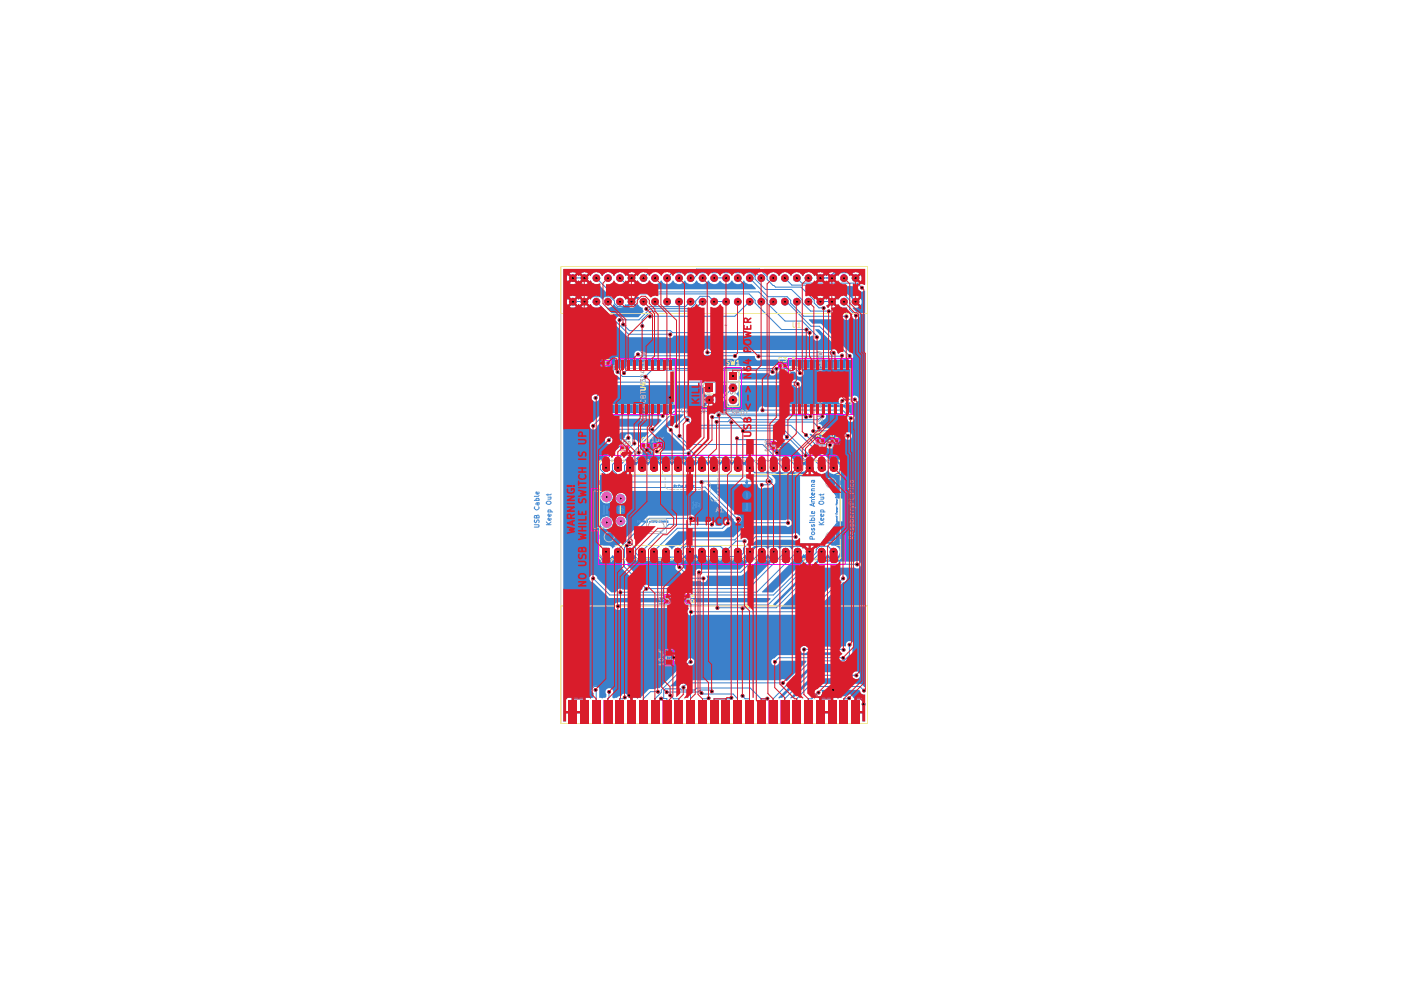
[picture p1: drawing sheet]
<svg xmlns="http://www.w3.org/2000/svg" width="297mm" height="210mm" viewBox="0 0 297 210" stroke-linecap="round" stroke-linejoin="round" font-family="sans-serif">
<g fill="#00c6c4">
<path d="M120.5 148.5h1.8v5h-1.8z"/>
<path d="M123.1 148.5h1.7v5h-1.7z"/>
<path d="M125.5 148.5h1.8v5h-1.8z"/>
<path d="M128.1 148.5h1.7v5h-1.7z"/>
<path d="M130.5 148.5h1.8v5h-1.8z"/>
<path d="M133.1 148.5h1.7v5h-1.7z"/>
<path d="M135.5 148.5h1.9v5h-1.9z"/>
<path d="M138 148.5h1.8v5h-1.8z"/>
<path d="M140.5 148.5h1.9v5h-1.9z"/>
<path d="M143 148.5h1.8v5h-1.8z"/>
<path d="M145.5 148.5h1.9v5h-1.9z"/>
<path d="M148 148.5h1.8v5h-1.8z"/>
<path d="M150.5 148.5h1.9v5h-1.9z"/>
<path d="M153 148.5h1.8v5h-1.8z"/>
<path d="M155.6 148.5h1.8v5h-1.8z"/>
<path d="M158 148.5h1.8v5h-1.8z"/>
<path d="M160.6 148.5h1.7v5h-1.7z"/>
<path d="M163 148.5h1.8v5h-1.8z"/>
<path d="M165.6 148.5h1.7v5h-1.7z"/>
<path d="M168 148.5h1.8v5h-1.8z"/>
<path d="M170.6 148.5h1.7v5h-1.7z"/>
<path d="M173 148.5h1.8v5h-1.8z"/>
<path d="M175.6 148.5h1.7v5h-1.7z"/>
<path d="M178 148.5h1.9v5h-1.9z"/>
<path d="M180.6 148.5h1.7v5h-1.7z"/>
</g>
<path d="M118.9 128.5h65v25h-65z" fill="none" stroke="#f2aea5" stroke-width=".21"/>
<g fill="#0fe">
<path d="M120.5 148.5h1.8v5h-1.8z"/>
<path d="M123.1 148.5h1.7v5h-1.7z"/>
<path d="M125.5 148.5h1.8v5h-1.8z"/>
<path d="M128.1 148.5h1.7v5h-1.7z"/>
<path d="M130.5 148.5h1.8v5h-1.8z"/>
<path d="M133.1 148.5h1.7v5h-1.7z"/>
<path d="M135.5 148.5h1.9v5h-1.9z"/>
<path d="M138 148.5h1.8v5h-1.8z"/>
<path d="M140.5 148.5h1.9v5h-1.9z"/>
<path d="M143 148.5h1.8v5h-1.8z"/>
<path d="M145.5 148.5h1.9v5h-1.9z"/>
<path d="M148 148.5h1.8v5h-1.8z"/>
<path d="M150.5 148.5h1.9v5h-1.9z"/>
<path d="M153 148.5h1.8v5h-1.8z"/>
<path d="M155.6 148.5h1.8v5h-1.8z"/>
<path d="M158 148.5h1.8v5h-1.8z"/>
<path d="M160.6 148.5h1.7v5h-1.7z"/>
<path d="M163 148.5h1.8v5h-1.8z"/>
<path d="M165.6 148.5h1.7v5h-1.7z"/>
<path d="M168 148.5h1.8v5h-1.8z"/>
<path d="M170.6 148.5h1.7v5h-1.7z"/>
<path d="M173 148.5h1.8v5h-1.8z"/>
<path d="M175.6 148.5h1.7v5h-1.7z"/>
<path d="M178 148.5h1.9v5h-1.9z"/>
<path d="M180.6 148.5h1.7v5h-1.7z"/>
<path d="M149.6 81.3h1.7v1.8h-1.7z"/>
<path d="M154.6 78.9h1.7v1.7h-1.7z"/>
<path d="M127.9 116.4h1.2v1.2h-1.2z"/>
<circle cx="150.4" cy="84.8" r=".89"/>
<circle cx="146.4" cy="64" r=".8"/>
<circle cx="149" cy="64" r=".8"/>
<circle cx="155.4" cy="82.3" r=".89"/>
<circle cx="155.4" cy="84.8" r=".89"/>
<circle cx="126.4" cy="64" r=".8"/>
<circle cx="128.9" cy="64" r=".8"/>
<circle cx="131.4" cy="64" r=".8"/>
<circle cx="128.9" cy="59" r=".8"/>
<circle cx="131.4" cy="59" r=".8"/>
<circle cx="133.9" cy="59" r=".8"/>
<circle cx="133.9" cy="64" r=".8"/>
<circle cx="136.4" cy="64" r=".8"/>
<circle cx="138.9" cy="64" r=".8"/>
<circle cx="136.4" cy="59" r=".8"/>
<circle cx="121.5" cy="64" r=".8"/>
<circle cx="123.9" cy="64" r=".8"/>
<circle cx="121.5" cy="59" r=".8"/>
<circle cx="123.9" cy="59" r=".8"/>
<circle cx="126.4" cy="59" r=".8"/>
<circle cx="141.4" cy="64" r=".8"/>
<circle cx="144" cy="64" r=".8"/>
<circle cx="138.9" cy="59" r=".8"/>
<circle cx="141.4" cy="59" r=".8"/>
<circle cx="144" cy="59" r=".8"/>
<circle cx="146.4" cy="59" r=".8"/>
<circle cx="149" cy="59" r=".8"/>
<circle cx="156.4" cy="64" r=".8"/>
<circle cx="159" cy="64" r=".8"/>
<circle cx="161.4" cy="64" r=".8"/>
<circle cx="159" cy="59" r=".8"/>
<circle cx="161.4" cy="59" r=".8"/>
<circle cx="164" cy="59" r=".8"/>
<circle cx="164" cy="64" r=".8"/>
<circle cx="166.4" cy="64" r=".8"/>
<circle cx="169" cy="64" r=".8"/>
<circle cx="171.4" cy="64" r=".8"/>
<circle cx="166.4" cy="59" r=".8"/>
<circle cx="169" cy="59" r=".8"/>
<circle cx="171.4" cy="59" r=".8"/>
<circle cx="151.4" cy="64" r=".8"/>
<circle cx="154" cy="64" r=".8"/>
<circle cx="151.4" cy="59" r=".8"/>
<circle cx="154" cy="59" r=".8"/>
<circle cx="156.4" cy="59" r=".8"/>
<circle cx="173.9" cy="64" r=".8"/>
<circle cx="176.4" cy="64" r=".8"/>
<circle cx="178.9" cy="64" r=".8"/>
<circle cx="181.4" cy="64" r=".8"/>
<circle cx="173.9" cy="59" r=".8"/>
<circle cx="176.4" cy="59" r=".8"/>
<circle cx="178.9" cy="59" r=".8"/>
<circle cx="181.4" cy="59" r=".8"/>
<circle cx="128.7" cy="110.8" r="1.14"/>
<circle cx="131.6" cy="110.5" r=".97"/>
<circle cx="131.6" cy="105.7" r=".97"/>
<circle cx="128.7" cy="105.4" r="1.14"/>
</g>
<path d="M127.9 116.4h1.2v1.2h-1.2z" fill="none" stroke="#0fe" stroke-width=".42"/>
<g fill="#0fe">
<path d="M132.8 116.4l.2-.2h1.2l.2 .2v.6h-1.6z"/>
<path d="M134.1 116.2l.3 .2-.1 .2-.4-.2z"/>
<path d="M132.9 116.2l.3 .2-.1 .2-.3-.2z"/>
<path d="M145.5 116.4l.2-.2h1.2l.2 .2v.6h-1.6z"/>
<path d="M146.8 116.2l.3 .2-.1 .2-.4-.2z"/>
<path d="M145.6 116.2l.3 .2-.1 .2-.3-.2z"/>
<path d="M145.5 99.2h1.6v.6l-.2 .2h-1.2l-.2-.2z"/>
<path d="M146.8 99.6l.3 .2-.1 .2-.4-.2z"/>
<path d="M145.6 99.6l.3 .2-.1 .2-.3-.2z"/>
<path d="M132.8 99.2h1.6v.6l-.2 .2h-1.2l-.2-.2z"/>
<path d="M134.1 99.6l.3 .2-.1 .2-.4-.2z"/>
<path d="M132.9 99.6l.3 .2-.1 .2-.3-.2z"/>
<path d="M158.2 116.4l.2-.2h1.2l.2 .2v.6h-1.6z"/>
<path d="M159.5 116.2l.3 .2-.1 .2-.4-.2z"/>
<path d="M158.3 116.2l.3 .2-.1 .2-.3-.2z"/>
<path d="M170.9 116.4l.2-.2h1.2l.2 .2v.6h-1.6z"/>
<path d="M172.2 116.2l.3 .2-.1 .2-.4-.2z"/>
<path d="M171 116.2l.3 .2-.1 .2-.3-.2z"/>
<path d="M170.9 99.2h1.6v.6l-.2 .2h-1.2l-.2-.2z"/>
<path d="M172.2 99.6l.3 .2-.1 .2-.4-.2z"/>
<path d="M171 99.6l.3 .2-.1 .2-.3-.2z"/>
<path d="M158.2 99.2h1.6v.6l-.2 .2h-1.2l-.2-.2z"/>
<path d="M159.5 99.6l.3 .2-.1 .2-.4-.2z"/>
<path d="M158.3 99.6l.3 .2-.1 .2-.3-.2z"/>
<circle cx="131" cy="117" r=".8"/>
<circle cx="133.6" cy="117" r=".8"/>
<circle cx="136.1" cy="117" r=".8"/>
<circle cx="138.6" cy="117" r=".8"/>
<circle cx="141.2" cy="117" r=".8"/>
<circle cx="143.7" cy="117" r=".8"/>
<circle cx="146.3" cy="117" r=".8"/>
<circle cx="148.8" cy="117" r=".8"/>
<circle cx="151.3" cy="117" r=".8"/>
<circle cx="151.3" cy="99.2" r=".8"/>
<circle cx="148.8" cy="99.2" r=".8"/>
<circle cx="146.3" cy="99.2" r=".8"/>
<circle cx="143.7" cy="99.2" r=".8"/>
<circle cx="141.2" cy="99.2" r=".8"/>
<circle cx="138.6" cy="99.2" r=".8"/>
<circle cx="136.1" cy="99.2" r=".8"/>
<circle cx="133.6" cy="99.2" r=".8"/>
<circle cx="131" cy="99.2" r=".8"/>
<circle cx="128.5" cy="99.2" r=".8"/>
<circle cx="153.9" cy="117" r=".8"/>
<circle cx="156.4" cy="117" r=".8"/>
<circle cx="159" cy="117" r=".8"/>
<circle cx="161.5" cy="117" r=".8"/>
<circle cx="164" cy="117" r=".8"/>
<circle cx="166.6" cy="117" r=".8"/>
<circle cx="169.1" cy="117" r=".8"/>
<circle cx="171.7" cy="117" r=".8"/>
<circle cx="174.2" cy="117" r=".8"/>
<circle cx="176.7" cy="117" r=".8"/>
<circle cx="176.7" cy="99.2" r=".8"/>
<circle cx="174.2" cy="99.2" r=".8"/>
<circle cx="171.7" cy="99.2" r=".8"/>
<circle cx="169.1" cy="99.2" r=".8"/>
<circle cx="166.6" cy="99.2" r=".8"/>
<circle cx="164" cy="99.2" r=".8"/>
<circle cx="161.5" cy="99.2" r=".8"/>
<circle cx="159" cy="99.2" r=".8"/>
<circle cx="153.9" cy="99.2" r=".8"/>
<circle cx="156.4" cy="99.2" r=".8"/>
</g>
<g fill="#3b80ca">
<path d="M161.5 125.4l7.3-7.2a1.53 1.53 0 0 0 1.6-.7l.2 .2 .6-.6 .4 .4-.6 .6 .2 .1-7.3 7.4h-2.3z"/>
<path d="M133.7 117.5l.4-.4 .2 .5 1.5 1.3h6.3l.3-.2h1.8l1.2-1 .4-.6 .4 .4-.6 .7a1.27 1.27 0 0 0 1.4-.1l-.6-.6 .4-.4 .6 .6 .1-.2 .2 .1a1.3 1.3 0 0 0 1.5 .6l.6 .5h7.1l1.3-1.1 .3-.5 .4 .4-.6 .7 .9 .2-2.4 2.4h-8.1a.84 .84 0 0 0-1.1 0 .84 .84 0 0 0-.1 1.2h-.9l-1.8-1.7a.83 .83 0 0 0-.7-.8 .83 .83 0 0 0-.9 .5l.1 .7 .3 .3h.3l2.1 2.1 2.5 .1a.79 .79 0 0 0 1.1 .2 .79 .79 0 0 0 .2-1.1v-.3h7.4l.4-.2 3.6-3.6a1.53 1.53 0 0 0 1.6-.7l.6 .7 .9 .2-5.8 5.8h-20.9l-.6-.2-3.9-4v-1.7h.6l.6-.2z"/>
<path d="M133.9 116.3l.3 .2-.1 .4-.4-.4z"/>
<path d="M159.4 115.4l1-1h7.8l.2 .2h.5l.6-.5 .1 .1v1l3.8 .1-1.2 1.6-.4-.4 .8-.7-.1-.1h-1.7l.8 .8-.4 .4-.8-.8-.2 .2-.5-.4a1.23 1.23 0 0 0-1.7 .4l-.2 .2-.2-.4-.4-.2a1.23 1.23 0 0 0-1.7 .4l-.3 .2-.1-.4-.5-.2a1.23 1.23 0 0 0-1.7 .4l-.2 .2-.2-.4-.7-.4a1.24 1.24 0 0 0-1.3 .5l-.2 .1-.1-.2-.7 .8-.4-.4 .8-.7-.5-.1z"/>
<path d="M162.6 99.9l.2-.2 .4 .6-.7 .1-.1-.3z"/>
<path d="M133.1 99.4l.4 .3-.2 .2-.2-.1z"/>
<path d="M143.2 87.8l1.8 .1-1.5 1.6a1.08 1.08 0 0 0-.9 .9 .85 .85 0 0 0-.9 0 .85 .85 0 0 0-.3 .8l.1 .5 .4 .1 3.4 3.5v.2h-5.3a.81 .81 0 0 0-.8-.5 .81 .81 0 0 0-.7 .5 .91 .91 0 0 0 .9 1.1l6.1 .1 1.4 1h12.3l-.1 .2-.8 .2 .6 .7-.4 .3-.6-.6-.3 .2-.2-.4-.4-.2a1.23 1.23 0 0 0-1.7 .4l-.2 .2-.2-.4-.4-.2a1.23 1.23 0 0 0-1.7 .4l-.3 .2-.1-.4-.5-.2a1.23 1.23 0 0 0-1.7 .4l-.2 .2-.2-.4-.4-.2a1.23 1.23 0 0 0-1.7 .4l-.1 .2-.2-.2-.6 .6-.4-.3 .6-.7-1.1-.2-.3 .2 .6 .7-.4 .3-.6-.6-.3 .2-.2-.4-.4-.2a1.23 1.23 0 0 0-1.7 .4l-.2 .2-.2-.4-.4-.2a1.23 1.23 0 0 0-1.7 .4l-.3 .2-.1-.4-.5-.2a1.23 1.23 0 0 0-1.7 .4l-.2 .2-.2-.4-.4-.2a1.23 1.23 0 0 0-1.7 .4l-.1 .2-.2-.2-.6 .6-.4-.3 .6-.7-.1-.3 1.1-1.1a.76 .76 0 0 0 .9-.4 .76 .76 0 0 0-.3-.9v-.3z"/>
<path d="M162.3 93.9h5l2.8 2.7 .2 .6 .3 .1 .9-.1 .6 .5-.1 .2h-.7l-.3 .2 .6 .7-.4 .3-.6-.6-.3 .2-.2-.4-.6-.4h-.8l-1-1-2.6-.1-2.8-2.7z"/>
<path d="M151.8 81.7h2.3v1.1l-2.1 2.1-.2-.1-.2-.8-.7 .6-.3-.3 .7-.8h.2l.3-.2z"/>
<path d="M119.4 57h18l-.6 .8h-.9l-.7 .7-.2-.2-.7 .7v-.2l-.3-.2 .7-.6-.1-.1a1.16 1.16 0 0 0-1.4 .1l.7 .6-.3 .1v.3l-.7-.7-.2 .2h-.2a1.27 1.27 0 0 0-1.2-.8 1.27 1.27 0 0 0-1.1 .8 1.3 1.3 0 0 0-1.3-.8 1.3 1.3 0 0 0-1.2 .8h-.1a1.27 1.27 0 0 0-1.3-.8 1.27 1.27 0 0 0-1.1 .8l-.2-.2-.7 .7-.1-.3-.2-.1 .7-.6-.1-.1a1.16 1.16 0 0 0-1.4 .1l.7 .6-.2 .1-.1 .3-.7-.7-.3 .2-.1-.2-.7 .7-.1-.3-.2-.1 .6-.6a1.02 1.02 0 0 0-1.3 0l.6 .6-.3 .1-.1 .3-.6-.7-.1 .2-.1 .8 .2 .3 .6-.5 .4 .3-.6 .7a1.27 1.27 0 0 0 1.3 0l-.6-.7 .2-.1 .1-.2 .7 .5 .1-.1 .3 .1 .7-.5 .3 .3-.7 .7a1.39 1.39 0 0 0 1.5 0l-.7-.7 .3-.3 .7 .5 .3-.1 .3 .5 .5 .2h.8l2.3 2.4-.9 .3-.6 .6h-.1a1.38 1.38 0 0 0-1.8-.6l-.6 .6-.2-.2-.7 .7-.1-.3-.2-.1 .7-.7a1.14 1.14 0 0 0-1.5 0l.7 .7-.2 .1-.1 .3-.7-.7-.3 .2-.1-.2-.7 .7-.1-.3-.2-.1 .6-.7a1.02 1.02 0 0 0-1.3 0l.6 .7-.3 .1-.1 .3-.6-.7-.2 .4 .2 1 .6-.6 .4 .3-.6 .7 .3 .1h.6l.4-.1-.6-.7 .2-.1 .1-.2 .7 .6 .1-.2 .3 .2 .7-.6 .3 .3-.7 .7a1.39 1.39 0 0 0 1.5 0l-.7-.7 .3-.3 .7 .6 .1-.2h.2l.3 .5 .5 .2h.8l6.3 6.3 8.5 .1a.85 .85 0 0 0 1.2-.4h28.3l.2 .1 .9-.1 .2 .6a.84 .84 0 0 0 .8 .5 .84 .84 0 0 0 .7-.5l-.1-.7-1.1-1.1v-.2h.8l4.7 4.7v.1l-.5 .4h-.2l-.1-.5-.5-.5h-.5l-.3 .2h-25.6a.83 .83 0 0 0-.9-.2 .83 .83 0 0 0-.6 .8l-13.1 .1-.5-.5h-.5a.88 .88 0 0 0-.5 1 .88 .88 0 0 0 .9 .7h19.9l.3 .1h.5l.3-.2 .3-.5h3.3a.96 .96 0 0 0 1.2 .8l17.4-.1h.3l.4-.4 .6 .5a.84 .84 0 0 0 .9-.4 .84 .84 0 0 0-.2-1l-.5-.2-5.9-6-2-.1-.7-.7v-.2h7.4a.78 .78 0 0 0 1 .1 .78 .78 0 0 0 .3-1 .48 .48 0 0 1 .6 .6 .87 .87 0 0 0 1.4-.2v-.5l-.2-.4-.5-.2-.7-.9h.9l.5-.1-.7-.7 .3-.3 .7 .5a1.27 1.27 0 0 0 0-1.3l-.7 .7-.1-.3-.2-.1 .7-.7h-.1a1.16 1.16 0 0 0-1.4 0l.7 .7-.3 .1v.3l-.4-.6-2.5-2.5v-.2h3.4l.3 .3a.9 .9 0 0 0 1.4 .6l.1 84-.1 .1-.9-.7h-10.7l-.6 .2-2.7 2.8h-.8v-.1l4.1-4.1 10.2 .1a.84 .84 0 0 0 .4-.8 .84 .84 0 0 0-.5-.7h-.5l-.2 .1h-9.8l-5.4 5.5h-.8v-.1l7.2-7.1h6.9l1.5-1.6 .1-1.9a.97 .97 0 0 0-.4-1.4h-.5l-.4 .3-.2 .9h-8.3l-.3-.2a.87 .87 0 0 0-1 .6l.1 .6a.89 .89 0 0 0 1.3 .2h7.1l.4 .3-.3 .3h-13.3l-.7 .7-.7 .3v.8a.81 .81 0 0 0 .9 .4 .81 .81 0 0 0 .6-.8l.4-.2h5.5v.2l-4.2 4.1h-.1a.84 .84 0 0 0-1.3-.2h-19.9l-.7 .7-.5 .2-.2 .4h-2v-.2l4.2-4.2h.4l.3-.3 .2-.2-.1-.7-.4-.3h-.5l-6.4 6.3-.4-.1-.5 .3-1.4 .1-1.6 1.6v.2h-.5l-.2 .1-.3-.1h-.7l-.1 3h-.4l-.1-.2v-2.8h-.3l-.1-.4a.8 .8 0 0 0-1.2-.4l-.2 .3-.6 .1-.3 .4-.7 .1-.4-.1v-.8l.2-.3a.85 .85 0 0 0-.4-.9 .85 .85 0 0 0-1 .2l-.2 .2 .2 1.3-.2 .3h-.5l-.2 .1-.7-.1v-2.2a.74 .74 0 0 0-1.1-.3 .82 .82 0 0 0-.3 1.3l.3 .1-.1 1.1-.6 .1-.3-.1h-.7v2.9l-.3 .1-.1 .3h-3.8v1.7h-.6v-4.5h.6v2.2h3.7v-2.7h-.8l-.2 .1-.2-.1h-.8v2.7h-.5v-2.7h-.8l-.4 .5h-.6v-25.9h5.6v.3l.3 .4 .5 .2 3.4 3.3 34.2 .1v.1l-.8 .7h-31.7l-.4 .2-.2 .2v.7a.83 .83 0 0 0 .7 .6 .83 .83 0 0 0 .8-.5h14.2v.2a.81 .81 0 0 0-.1 1.1 .81 .81 0 0 0 1.1 .1h24.7l.5-.2 6.6-6.7h.2a.87 .87 0 0 0 .6-.8 .87 .87 0 0 0-.6-.8h-.5l-.2 .2-.3 .6-6.6 6.6-5.9-.1v-.2l8.5-8.5h7.4a.87 .87 0 0 0 .9-.2 .87 .87 0 0 0 .2-.9l-.5-.4h-.5l-.3 .2-7.7 .1-9 9.1h-.5v-.2l9.9-9.9a1.53 1.53 0 0 0 1.6-.7 1.34 1.34 0 0 0 2.2 .4 1.34 1.34 0 0 0-.6-2.2h-.8l-.5-.4h-1.7l-.1-.2 3.6-4.6h1v-4.8h-1l-3.7-4.7h-4.3v12.5l-.1 .1-.7-.6-.5 .1-.1 .1h-8.2l-1.3 1.2-.6-.4h-.9l2.5-2.5h6.9a.73 .73 0 0 0 .7 .2 .73 .73 0 0 0 .6-.6v-.5l-.6-.5h-.5l-.2 .2h-7.4l-3.6 3.6h-9.7l-1.8 1.8-.9 .1-.5 .3-.2 .4-1-.8h-.5v-.3l2.8-2.8h9.5l1-.8 .5-.2 .3-.4-.1-.6a.81 .81 0 0 0-.9-.4 .81 .81 0 0 0-.6 .8l-.5 .5-1.3-.1a.78 .78 0 0 0-.4-.9 .78 .78 0 0 0-.9 .1h-3.3v-.2a.81 .81 0 0 0 0-1.1 .81 .81 0 0 0-1.2 0h-8.4l-6.4 6.4-.8 .2-.4 .4-.7-.6h-1.4l-.5 .3-.1 1.9 .3 .3 .3 .1h1.4l.6-.6 .7 .5a1.07 1.07 0 0 0 1.3-.1l.1 2.4 4.3 4.3-.1 .2h-4.1l-.2-.2h-.5l-.4 .3-.2 .5h-1.1l-3-3a.81 .81 0 0 0-.7-.7 .81 .81 0 0 0-.9 .7h-5.6v-11.9h7.9v.4a1.52 1.52 0 0 0 1 1 1.37 1.37 0 0 0 1.6-1.7h.6v.4a1.16 1.16 0 0 0 1.6 .8 1.21 1.21 0 0 0 .5-1.7 1.21 1.21 0 0 0-1.7-.3l-.4 .8h-.6l-.2-.5a1.36 1.36 0 0 0-1.5-.4 1.36 1.36 0 0 0-.9 1.2h-7.9v-5.4h7.9v.4a1.33 1.33 0 0 0 1.4 1.1 1.33 1.33 0 0 0 1.2-1.3h.6v.5l.3 .5a1.2 1.2 0 0 0 1.7 0 1.2 1.2 0 0 0-.1-1.8 1.2 1.2 0 0 0-1.7 .2l-.2 .6h-.6a1.32 1.32 0 0 0-1.2-1.5 1.32 1.32 0 0 0-1.4 1.3h-7.9v-15.1h5.6v.3a.82 .82 0 0 0 .9 .6 .82 .82 0 0 0 .7-.8l1.5-1.5h11.8l.4 .2v.2l-1.4 1.3-.5-.3-.7 .3h-6.6l-2.1 2.1h-.2a.81 .81 0 0 0-.3 1.4 .81 .81 0 0 0 1.3-.6l1.8-1.7h5.9v.1l-2 2.1h-.2l-.6-.7h-.7a.89 .89 0 0 0-.9-1.2l-.4 .2-.2 .6-5.7 5.6v1.5l4.1 4.1 18 .1 .5-.2 6.2 6.2v.3a.82 .82 0 0 0 1 .5 .82 .82 0 0 0 .5-1.1l-.2-.4-.5-.1-6.4-6.5v-.1h10.7v.2a.87 .87 0 0 0 1.3 .5h1.4l1-1v-.8l-1-1v-.1h.4a.8 .8 0 0 0 1-.3l.5-.5a1.42 1.42 0 0 0 1.3 .8 1.42 1.42 0 0 0 1.3-.8l.6 .7 .7 .1 1-.6h.2v.2l.8-.7 .4 .3-.8 .8h1.5h.3l-.8-.8 .4-.3 .7 .7 .3-.2 .3 .4a1.16 1.16 0 0 0 1.8-.4l.2-.2 .1 .2a1.31 1.31 0 0 0 2.2 .1 1.31 1.31 0 0 0-.7-2.1h-.8l-2.8-2.7 .1-.2h2a.85 .85 0 0 0 1.1-.4v-.7a.81 .81 0 0 0-1.2-.1h-2.2l-1.6-1.6v-.2v-.1l.6 .3 .6-.2h5.6l.5 .7a.84 .84 0 0 0 1.2 .5l.4-.5a.73 .73 0 0 0-.8-1l-.7-.8-.2-.1h-4.4l-.4-.8-.6-.2 .9-.8a.87 .87 0 0 0 .7-.5 .87 .87 0 0 0-.1-.9h3.5l1 1.1a.84 .84 0 0 0 .9 .8 .84 .84 0 0 0 .8-.8 .84 .84 0 0 0-.7-.9l-1.5-1.4-.2-.1h-16.6a.86 .86 0 0 0-1 0 .86 .86 0 0 0-.4 .9h-8.5l-.8 .6-.2-.1h-.6v-.3l1.1-1.1 .5-.1 1.6-1.6 .2 .1a1.36 1.36 0 0 0 1.2 1.5 1.36 1.36 0 0 0 1.5-1.3h21v.1a.9 .9 0 0 0 1.3 .6l.3-.3 1.4 .1a.85 .85 0 0 0 1.2-.4l-.1-.7a.89 .89 0 0 0-1.3-.2h-2l-.7 .4-.1 .4h-21l-.2-.8-.5-.5 .2-.3a1.28 1.28 0 0 0 .4-1.6h11.6l.4 .5h.2a.74 .74 0 0 0 1-.5v-.5l-.2-.3-.7-.4-12.2-.1v-1.1l.1-.2h6l.6 .5h.5l.6-.6 .5-.2h3.3l.4 .3 .2 .5 .4 .3h.5l.5-.6v-.5l-.3-.4-.5-.1-.6-.7h-3.8a.81 .81 0 0 0-1.2 0h-30.9l-.9 .8-.5 .1a.8 .8 0 0 0-.8-.5 .8 .8 0 0 0-.7 .6v.5l.1 .3 .6 .2 .6 .6v.2l-2.2 .1-3.1 3.1-.3 .1a.78 .78 0 0 0 0 1.3 .78 .78 0 0 0 1.1-.6l2.8-2.7h19.3v1.5l1.2 1.1-.3 .3-.7-.6a1.26 1.26 0 0 0 0 1.6l.7-.7 .3 .3-.7 .7 .6 .2v.2l-.4 .4h-7l-1.5 1.3a.78 .78 0 0 0-1.3-.4h-12.2l-.2 .1-1.8 1.8-.5 .1-.3 .6h-5.6z"/>
<path d="M174.1 146.3h8l.2 .1 .1 .5 .4 .3 .6 .1v5.7h-.6v-1.7h-1.3l-.4-.5 1.7-.1v-2.5l-.4-.2h-.7v2.7h-.6v-2.7h-.2a.81 .81 0 0 0-.6-.8 .81 .81 0 0 0-.9 .4h-.7l-.3 .4-.7 .1-.3-.1h-.7v2.9l-.3 .1v.3h-2.4l-.1-.3-.2-.1v-.2h2.4v-2.7h-.7l-.2 .1-.2-.1h-.8v2.7h-.5v-2.7h-.3l.1-.3a.74 .74 0 0 0 .8-.6z"/>
<path d="M128.7 65.2a1.12 1.12 0 0 0 1.4-.7l.8 .6a1.21 1.21 0 0 0 1.6-.5l.2-.1 .2 .2 .7-.6 .3 .3-.7 .7a1.39 1.39 0 0 0 1.5 0l-.7-.7 .3-.3 .7 .6 .1-.2h.2a1.23 1.23 0 0 0 1 .7l.1 .9-1.1 1.2h-3.4l-.3-.2h-.5l-.4 .3-2-1.9z"/>
<path d="M176.5 64.4l.3-.3 .7 .6 .1-.2h.2l.3 .5 .5 .2h.9l.3 1.1h-.4l-.5 .2h-2.3v-.6l-.4-.6 1-.2z"/>
<path d="M175.2 64.7l.9-.6 .3 .3-.7 .8h-.3z"/>
<path d="M171.1 61.2l5.6-.1 1.7 1.6-.7 .8-.2-.2-.7 .7-.1-.3-.2-.1 .7-.7a1.12 1.12 0 0 0-1.5 0l.7 .7-.3 .1v.3l-.7-.7-.2 .2-.2-.2-.7 .7-.2-.4h-.2l.7-.7a1.02 1.02 0 0 0-1.3 0l.6 .7-.3 .1-.1 .3-.2-.3v-.2z"/>
<path d="M132.4 63l.9-.1 .6 .7-.3 .1v.3l-.7-.7-.2 .2h-.2z"/>
<path d="M134 63.6l.7-.7 .8 .1-.3 .5-.2-.2-.7 .7-.1-.3z"/>
<path d="M129.9 62.9l.6 .1-.3 .5-.4-.4z"/>
<path d="M134 59.4l.3-.3 .7 .5 .3-.1 .3 .5 .2 .1a1.21 1.21 0 0 0 1.7-.5l.1-.1 .3 .1a1.26 1.26 0 0 0 2.2 0l.2-.1 .3 .5 .2 .1a1.21 1.21 0 0 0 1.7-.5l.3-.1 .2 .3a1.4 1.4 0 0 0 2.2-.3l.3 .3a1.29 1.29 0 0 0 2-.2l.3-.1 .2 .3a1.4 1.4 0 0 0 2.2-.3l.3 .3a1.29 1.29 0 0 0 2-.2h.3l.2 .2a1.4 1.4 0 0 0 2.2-.3l.3 .3a1.29 1.29 0 0 0 2-.2l.3-.1 .3 .5 .5 .2h.8l.8 .9v.2h-25.6l-.9-.8v-.3l1-.1z"/>
<path d="M162 57h21.4v3.3l-.1 .1-.5-.2-.4-.5a1.11 1.11 0 0 0 .1-1.4l-.7 .7v-.2l-.3-.2 .7-.6a1.12 1.12 0 0 0-1.5 0l.7 .6-.3 .1v.3l-.7-.7-.2 .2h-.2a1.27 1.27 0 0 0-1.2-.8 1.27 1.27 0 0 0-1.1 .8l-.2-.2-.7 .7v-.2l-.3-.2 .7-.6a1.12 1.12 0 0 0-1.5 0l.7 .6-.3 .2v.2l-.7-.7-.2 .2-.2-.2-.7 .7v-.2l-.4-.2 .7-.6a1.02 1.02 0 0 0-1.3 0l.6 .6-.3 .1-.1 .3-.7-.7-.1 .2a1.33 1.33 0 0 0-1.2-.8 1.33 1.33 0 0 0-1.3 .8h-.1a1.35 1.35 0 0 0-1.2-.7 1.35 1.35 0 0 0-1.2 .7 1.33 1.33 0 0 0-1.2-.8 1.33 1.33 0 0 0-1.3 .8h-.1a1.38 1.38 0 0 0-2.2-.4l-.9-.9z"/>
</g>
<g fill="none" stroke="#3b80ca" stroke-width=".21">
<path d="M121.4 58.9h2.5M126.4 58.9l3.4 3.4h29l1.3 1.4v.6l5.6 5.5h5.2M131.4 58.9l3 3h26.5l1.7 1.8v.6l3.9 3.8h3.6l3 3.1v.3M136.4 58.9l1.4-1.4h9.5l.4-.4h13.3l1.6 1.6v.6l1.8 1.6h5.4l2.8 2.8v.6l1.1 1h.9M141.4 58.9l1.1-1.1h5l.3-.3h12.1l1.5 1.4M146.4 58.9h.8l1.1-1.1h11l.8 .9v.5l2.2 2.2h5.5l2.3 2.2v.6l1.8 1.8h3.8M151.4 58.9h2.5M158.9 58.9l3.9 4h4.1l.7 .8v.6l2.8 2.8h9M166.4 58.9l1.5 1.6h9.1l3.2 3.2v1.9l1.2 1.3M168.9 58.9l1.1 1.1h11.8l.9 1M173.9 58.9h2.5M175.7 58.9l1-1 1.2-.1h2.4l1.1 1.1"/>
<path d="M121.4 63.9h2.5l1.1-1h4.4l.9 .9v.5l.7 .7h1.8l1.1-1.1M126.4 63.9l6.9 7h8.8M130.7 78.6h.4v.5h-.4zM130.9 78.8l1.1 1h4.8l1.4-1.3h25.2l.3 .3M131.2 67.6h.4v.5h-.4zM131.9 68.6h.4v.4h-.4zM132.1 68.7l1.3 1.4h8.8l.4 .4h29M132.1 78.9h.4v.4h-.4zM132.2 79.1l1.1-1h35.4l.9 1M135.1 74.9h.4v.5h-.4zM135.2 75.1l.3 .3h20.3M136 68.9h.4v.5h-.4z"/>
<path d="M136.7 79.7h.4v.4h-.4zM136.8 65.3h.4v.4h-.4zM137 65.4h.1M137.6 66.9h.4v.4h-.4zM141.9 70.7h.4v.4h-.4zM146.4 63.9l-1.1 1.1h-7.9l-.4 .4M148.9 63.9l-2 2.1h-8.9l-1.9 1.8v1.3M149.8 74.5h.4v.4h-.4zM149.9 74.7l26.8 .1M153.9 63.9h-2.5l-1.1-1.1h-1.9l-.9 1v.5l-1.1 1.1h-8.6l-2.3 2.4h-4.2M155.6 75.3h.4v.4h-.4zM158.9 63.9l-3.1 3.2h-18"/>
<path d="M160.6 75.3h.4v.5h-.4zM163.6 78.6h.4v.5h-.4zM164.4 78h.4v.4h-.4zM166.7 63.9l5.3 5.3h1.7l6.4 6.2M169.4 78.9h.4v.4h-.4zM170.8 69.7h.4v.4h-.4zM170.9 69.8h.1M171.5 70.3h.4v.5h-.4zM173 71.3h.4v.4h-.4zM173.9 63.9h2.5M174.4 65.1h.4v.4h-.4zM175.5 65.8h.4v.4h-.4z"/>
<path d="M176.5 74.6h.4v.4h-.4zM178.3 75.2h.4v.4h-.4zM178.5 75.4l-.2 .1h-17.5M179.2 66.9h.5v.4h-.5zM179.9 75.3h.4v.4h-.4zM181.3 66.7h.4v.5h-.4zM182.5 60.8h.5v.4h-.5zM125.6 90.1h.4v.4h-.4zM125.7 90.3h.1M126.1 84.1h.4v.5h-.4zM128.9 93.1h.4v.5h-.4zM133 92.6h.4v.5h-.4z"/>
<path d="M133.2 92.8l-5.9 5.8v1l3.8 3.8 18.4-.1 6.9 6.8M134.3 93.8h.4v.4h-.4zM134.5 94l-4.6 4.5v1.2l2.5 2.5 30.7-.2M135.2 95.7h.4v.5h-.4zM135.4 95.9h-.2l-2.8 2.8v1.3l.9 .9h29.6l.8 .8v.6l-.5 .5h-1.7M136.9 95.2h.4v.5h-.4zM137.1 95.4v2.6M138.1 90.8h.4v.5h-.4zM138.3 91h-7l-2.3 2.3M139 95.5h.4v.4h-.4zM139.2 95.7l.4 .4h6.4l.9 .9h12.4l2.2 2.1M140.3 88h.4v.4h-.4z"/>
<path d="M140.5 88.1h-12.7l-2.1 2.2M141.9 84.1h.4v.4h-.4zM142 90.9h.4v.5h-.4zM142.1 84.2l.4 .6h7.9M142.2 91.1v.3l5.2 5.1h16l2.5 2.6M143.3 90.2h.4v.4h-.4zM143.4 90.3l2-1.9h1.4l1.8 1.8h19l9.1 8.9M143.9 92.2h.4v.4h-.4zM144 92.4l1.9 1.8h15.8l3.1 3.2h2.5l1.8 1.7M145.5 88.8h.5v.4h-.5zM145.7 89l1.8 1.8h18.4l8.3 8.3M145.8 95.9h.4v.5h-.4z"/>
<path d="M146.2 98v1.1M150 87.2h.1M150 87.2h-7.1l-11.9 11.9M150.8 88.2h.4v.5h-.4zM151 88.4l.1 .2h3.4l.4-.5h15.7l.3 .3M151.7 89.2h.4v.5h-.4zM152.2 87.8h.4v.4h-.4zM152.3 88l.3-.2h18.8l.4 .4M154.9 89.3h.4v.5h-.4zM155 89.5h17.5l1.1 1.2M155.4 82.2l-3.4 3.5h-.5l-1.5 1.5M156 92.7h.5v.4h-.5z"/>
<path d="M156.2 92.9l.3 .3h11.1l3.2 3.3M157.3 91.2h.4v.4h-.4zM157.5 91.4h8l1.3 1.2M161.5 86.8h.4v.4h-.4zM161.6 87h17l1.7 1.6M164.5 95.7h.4v.5h-.4zM164.7 95.9h3.7l3.2 3.2-1.1 1.1h-10.5l-2.2-2.2h-23.1l-1.2 1.1M166.6 92.4h.4v.5h-.4zM168.9 81.2h.4v.4h-.4zM169.1 81.4l-.4-.4h-39.2l-3.3 3.3M170.6 96.3h.4v.5h-.4zM170.7 92h.4v.5h-.4z"/>
<path d="M170.7 88.2h.4v.5h-.4zM170.9 92.2l2.1 2.1h2.9M171.6 88h.4v.5h-.4zM172.2 91.2h.4v.4h-.4zM172.4 91.4h6.3l1 1M173.4 90.5h.4v.4h-.4zM174.2 88h.4v.5h-.4zM174.3 88.2l-.8 .8h-15.9l-.5-.4h-2l-.8 .8h-2.4M175.8 94.1h.4v.5h-.4zM178.4 84.7h.4v.5h-.4zM179.6 92.2h.4v.4h-.4zM180.2 88.5h.4v.4h-.4z"/>
<path d="M181 84.5h.4v.4h-.4zM181.2 84.7h-2.4l-.2 .2M132.7 115.5h.4v.4h-.4zM132.8 115.7l-.4 .4v4.1l4.6 4.6h21.7l7.8-7.9M133.2 114.8h.4v.4h-.4zM133.5 116.9l1.8 1.8h9.1l1.8-1.8 1.6 1.6h9.6l2.6-2.7h10.5l1.1 1.1M146.3 109.7h.4v.5h-.4zM146.5 109.9h-8.8l-6.7 6.7M148.5 102h.4v.5h-.4zM150.7 111h.4v.4h-.4zM150.9 111.2h-9.1l-5.7 5.7M154.1 110.7h.4v.5h-.4z"/>
<path d="M154.3 110.9l-1.1 1.1h-9.6l-5 4.9M156.2 109.9h.4v.4h-.4zM157.7 114.5h.4v.5h-.4zM157.8 114.7h-1.8l-2.2 2.2-1.1-1.1h-7.3l-.5 .5v1l-.8 .8h-1.9l-.2 .2h-6.2l-1-1v-1.1l-1.3-1.2h-.2M161.3 102.6h.4v.4h-.4zM161.5 116.9l-4.4 4.4h-8.9M162.9 101.8h.4v.5h-.4zM166.9 110.6h.4v.5h-.4zM167 110.8h-7.6l-3.6 3.7h-9.6l-2.5 2.4M168.5 113.6h.4v.5h-.4zM168.7 113.8h-8.5l-2.6 2.4v1.1l-.8 .7h-6.9l-1.1-1.1M169.1 116.9l-8.7 8.7h-28.9"/>
<path d="M174.2 116.9l-11.4 11.4h-31.6l-.2 .2M176.7 116.9l-1.1-1.1h-1.9l-.6 .7v.7l-9.1 9h-34.7l-3.6-3.6M181.5 119.5h.4v.4h-.4zM181.7 119.6h-7.9l-9.2 9.3h-12.5M125.6 122.4h.4v.5h-.4zM130.8 128.3h.4v.5h-.4zM131.3 125.4h.4v.4h-.4zM136.8 124.6h.4v.5h-.4zM142.7 139.2h.4v.4h-.4zM142.8 139.4h-1.4l-8.1 8.1M143.9 120h.4v.5h-.4zM144 120.2l2.4 2.4h2.7"/>
<path d="M146.3 129.5h.4v.5h-.4zM148 121.1h.4v.5h-.4zM148.9 122.4h.4v.5h-.4zM151.9 128.7h.4v.4h-.4zM157.2 128.8h.4v.4h-.4zM157.4 128.9h.1M170.3 137.5h.4v.4h-.4zM170.4 137.7l8.4 .1M178.6 139.3h.4v.4h-.4zM178.6 122.4h.4v.5h-.4zM178.7 137.6h.4v.4h-.4zM178.7 122.6l-7.1 7.1h-25.1"/>
<path d="M178.7 139.4h-13.6l-.8 .9M179.9 136.5h.4v.4h-.4zM180.1 136.7v2.2l-1.2 1.2h-7l-8 8.1v2.8M123.9 148.2h.1M123.9 148.2h-2.5v2.8M126.1 146h.4v.5h-.4zM126.2 146.2l.2 .2v4.6M129 146.5h.4v.4h-.4zM129.1 146.6v1.3l-.2 .3v2.8M132.3 147.6h.4v.5h-.4zM132.4 147.8l-.3 .4h-.7v2.8M133.2 147.2h.4v.5h-.4z"/>
<path d="M133.3 147.5l.6 .7v2.8M133.3 147.5l-2-2h-5.3l-2.1 2.1v3.4M139.3 146.5h.4v.4h-.4zM139.4 146.6h-1.5l-1.5 1.6v2.8M140 147.9h.4v.4h-.4zM140.1 148.1l1.3 .1v2.8M140.7 148.1v-1.7l.4-.4h3.2l.1 .3h2.9l.4-.4h11.4l2.3 2.3M141.1 146.5h.5v.5h-.5zM141.9 147.2h.4v.5h-.4zM142.1 147.4l.7 .8h1.1v2.8M144.7 145.5h.4v.5h-.4zM146.2 140.1h.4v.5h-.4z"/>
<path d="M146.4 140.3h-.2l-6 6v.5l-1.3 1.4v2.8M146.4 146.7v4.3M148.5 146.7h.4v.5h-.4zM148.7 146.9l.3 .3h6.4l1 1v2.8M150 147.8h.4v.5h-.4zM150.2 148l-.2 .2h-1.1v2.8M150.7 146.4h.4v.4h-.4zM150.9 146.6l-.4-.3h-2l-.5 .4h-6.7M153.9 148.2v2.8M154.9 147.7h.4v.5h-.4zM155 147.9l-.1 .3h-3.5v2.8M157.2 147.3h.4v.5h-.4z"/>
<path d="M157.4 147.5l.6 .7h.9v2.8M161.4 148.2v2.8M162.5 147.9h.4v.4h-.4zM162.6 148.1l-1.2 .1M164.1 140.1h.4v.5h-.4zM165.8 144.6h.4v.4h-.4zM165.9 144.8h-20.2l-.8 .9M173.3 146.6h.4v.5h-.4zM173.5 146.8l-1.4 1.4h-.7v2.8M176.4 148.2h-2.5v2.8M176.4 148.2v2.8M176.5 146h.4v.5h-.4z"/>
<path d="M176.6 146.2l.9 .9M177.5 147.1h2.8l1.1 1.1M177.5 147.1l-1.1 1.1M179.8 147.8h.4v.5h-.4zM180 148l-.2 .2h-.9v2.8M181.4 148.2h1.1l.5 .6v.5M181.4 148.2v2.8M181.4 143h.4v.4h-.4zM181.5 143.2h-10.1l-5 5v2.8M182.9 149.1h.4v.4h-.4zM183 146.2h.4v.5h-.4zM183.1 146.4l-.8-.9h-10.5l-.2 .2h-.3l-2.4 2.5v2.8"/>
</g>
<g fill="#3b80ca">
<path d="M120.5 148.5h1.8v5h-1.8z"/>
<path d="M123.1 148.5h1.7v5h-1.7z"/>
<path d="M125.5 148.5h1.8v5h-1.8z"/>
<path d="M128.1 148.5h1.7v5h-1.7z"/>
<path d="M130.5 148.5h1.8v5h-1.8z"/>
<path d="M133.1 148.5h1.7v5h-1.7z"/>
<path d="M135.5 148.5h1.9v5h-1.9z"/>
<path d="M138 148.5h1.8v5h-1.8z"/>
<path d="M140.5 148.5h1.9v5h-1.9z"/>
<path d="M143 148.5h1.8v5h-1.8z"/>
<path d="M145.5 148.5h1.9v5h-1.9z"/>
<path d="M148 148.5h1.8v5h-1.8z"/>
<path d="M150.5 148.5h1.9v5h-1.9z"/>
<path d="M153 148.5h1.8v5h-1.8z"/>
<path d="M155.6 148.5h1.8v5h-1.8z"/>
<path d="M127.9 116.4h1.2v1.2h-1.2z"/>
</g>
<path d="M127.9 116.4h1.2v1.2h-1.2z" fill="none" stroke="#3b80ca" stroke-width=".42"/>
<g fill="#3b80ca">
<path d="M132.8 116.4l.2-.2h1.2l.2 .2v.6h-1.6z"/>
<path d="M134.1 116.2l.3 .2-.1 .2-.4-.2z"/>
<path d="M132.9 116.2l.3 .2-.1 .2-.3-.2z"/>
<path d="M149.6 81.3h1.7v1.8h-1.7z"/>
<path d="M154.6 78.9h1.7v1.7h-1.7z"/>
<path d="M158 148.5h1.8v5h-1.8z"/>
<path d="M160.6 148.5h1.7v5h-1.7z"/>
<path d="M163 148.5h1.8v5h-1.8z"/>
<path d="M165.6 148.5h1.7v5h-1.7z"/>
<path d="M168 148.5h1.8v5h-1.8z"/>
<path d="M170.6 148.5h1.7v5h-1.7z"/>
<path d="M173 148.5h1.8v5h-1.8z"/>
<path d="M175.6 148.5h1.7v5h-1.7z"/>
<path d="M178 148.5h1.9v5h-1.9z"/>
<path d="M180.6 148.5h1.7v5h-1.7z"/>
<path d="M158.2 116.4l.2-.2h1.2l.2 .2v.6h-1.6z"/>
<path d="M159.5 116.2l.3 .2-.1 .2-.4-.2z"/>
<path d="M158.3 116.2l.3 .2-.1 .2-.3-.2z"/>
<path d="M170.9 116.4l.2-.2h1.2l.2 .2v.6h-1.6z"/>
<path d="M172.2 116.2l.3 .2-.1 .2-.4-.2z"/>
<path d="M171 116.2l.3 .2-.1 .2-.3-.2z"/>
<path d="M145.5 116.4l.2-.2h1.2l.2 .2v.6h-1.6z"/>
<path d="M146.8 116.2l.3 .2-.1 .2-.4-.2z"/>
<path d="M145.6 116.2l.3 .2-.1 .2-.3-.2z"/>
<path d="M170.9 99.2h1.6v.6l-.2 .2h-1.2l-.2-.2z"/>
<path d="M172.2 99.6l.3 .2-.1 .2-.4-.2z"/>
<path d="M171 99.6l.3 .2-.1 .2-.3-.2z"/>
<path d="M158.2 99.2h1.6v.6l-.2 .2h-1.2l-.2-.2z"/>
<path d="M159.5 99.6l.3 .2-.1 .2-.4-.2z"/>
<path d="M158.3 99.6l.3 .2-.1 .2-.3-.2z"/>
<path d="M145.5 99.2h1.6v.6l-.2 .2h-1.2l-.2-.2z"/>
<path d="M146.8 99.6l.3 .2-.1 .2-.4-.2z"/>
<path d="M145.6 99.6l.3 .2-.1 .2-.3-.2z"/>
<path d="M132.8 99.2h1.6v.6l-.2 .2h-1.2l-.2-.2z"/>
<path d="M134.1 99.6l.3 .2-.1 .2-.4-.2z"/>
<path d="M132.9 99.6l.3 .2-.1 .2-.3-.2z"/>
<circle cx="131" cy="117" r=".8"/>
<circle cx="133.6" cy="117" r=".8"/>
<circle cx="136.1" cy="117" r=".8"/>
<circle cx="138.6" cy="117" r=".8"/>
<circle cx="150.4" cy="84.8" r=".89"/>
<circle cx="146.4" cy="64" r=".8"/>
<circle cx="149" cy="64" r=".8"/>
<circle cx="155.4" cy="82.3" r=".89"/>
<circle cx="155.4" cy="84.8" r=".89"/>
<circle cx="126.4" cy="64" r=".8"/>
<circle cx="128.9" cy="64" r=".8"/>
<circle cx="131.4" cy="64" r=".8"/>
<circle cx="128.9" cy="59" r=".8"/>
<circle cx="131.4" cy="59" r=".8"/>
<circle cx="133.9" cy="59" r=".8"/>
<circle cx="133.9" cy="64" r=".8"/>
<circle cx="136.4" cy="64" r=".8"/>
<circle cx="138.9" cy="64" r=".8"/>
<circle cx="136.4" cy="59" r=".8"/>
<circle cx="121.5" cy="64" r=".8"/>
<circle cx="123.9" cy="64" r=".8"/>
<circle cx="121.5" cy="59" r=".8"/>
<circle cx="123.9" cy="59" r=".8"/>
<circle cx="126.4" cy="59" r=".8"/>
<circle cx="141.4" cy="64" r=".8"/>
<circle cx="144" cy="64" r=".8"/>
<circle cx="138.9" cy="59" r=".8"/>
<circle cx="141.4" cy="59" r=".8"/>
<circle cx="144" cy="59" r=".8"/>
<circle cx="146.4" cy="59" r=".8"/>
<circle cx="149" cy="59" r=".8"/>
<circle cx="156.4" cy="64" r=".8"/>
<circle cx="159" cy="64" r=".8"/>
<circle cx="161.4" cy="64" r=".8"/>
<circle cx="159" cy="59" r=".8"/>
<circle cx="161.4" cy="59" r=".8"/>
<circle cx="164" cy="59" r=".8"/>
<circle cx="164" cy="64" r=".8"/>
<circle cx="166.4" cy="64" r=".8"/>
<circle cx="169" cy="64" r=".8"/>
<circle cx="171.4" cy="64" r=".8"/>
<circle cx="166.4" cy="59" r=".8"/>
<circle cx="169" cy="59" r=".8"/>
<circle cx="171.4" cy="59" r=".8"/>
<circle cx="151.4" cy="64" r=".8"/>
<circle cx="154" cy="64" r=".8"/>
<circle cx="151.4" cy="59" r=".8"/>
<circle cx="154" cy="59" r=".8"/>
<circle cx="156.4" cy="59" r=".8"/>
<circle cx="173.9" cy="64" r=".8"/>
<circle cx="176.4" cy="64" r=".8"/>
<circle cx="178.9" cy="64" r=".8"/>
<circle cx="181.4" cy="64" r=".8"/>
<circle cx="173.9" cy="59" r=".8"/>
<circle cx="176.4" cy="59" r=".8"/>
<circle cx="178.9" cy="59" r=".8"/>
<circle cx="181.4" cy="59" r=".8"/>
<circle cx="153.9" cy="117" r=".8"/>
<circle cx="156.4" cy="117" r=".8"/>
<circle cx="159" cy="117" r=".8"/>
<circle cx="161.5" cy="117" r=".8"/>
<circle cx="164" cy="117" r=".8"/>
<circle cx="166.6" cy="117" r=".8"/>
<circle cx="169.1" cy="117" r=".8"/>
<circle cx="171.7" cy="117" r=".8"/>
<circle cx="174.2" cy="117" r=".8"/>
<circle cx="176.7" cy="117" r=".8"/>
<circle cx="141.2" cy="117" r=".8"/>
<circle cx="143.7" cy="117" r=".8"/>
<circle cx="146.3" cy="117" r=".8"/>
<circle cx="148.8" cy="117" r=".8"/>
<circle cx="151.3" cy="117" r=".8"/>
<circle cx="176.7" cy="99.2" r=".8"/>
<circle cx="174.2" cy="99.2" r=".8"/>
<circle cx="171.7" cy="99.2" r=".8"/>
<circle cx="169.1" cy="99.2" r=".8"/>
<circle cx="166.6" cy="99.2" r=".8"/>
<circle cx="164" cy="99.2" r=".8"/>
<circle cx="161.5" cy="99.2" r=".8"/>
<circle cx="159" cy="99.2" r=".8"/>
<circle cx="153.9" cy="99.2" r=".8"/>
<circle cx="156.4" cy="99.2" r=".8"/>
<circle cx="151.3" cy="99.2" r=".8"/>
<circle cx="148.8" cy="99.2" r=".8"/>
<circle cx="146.3" cy="99.2" r=".8"/>
<circle cx="143.7" cy="99.2" r=".8"/>
<circle cx="141.2" cy="99.2" r=".8"/>
<circle cx="138.6" cy="99.2" r=".8"/>
<circle cx="136.1" cy="99.2" r=".8"/>
<circle cx="133.6" cy="99.2" r=".8"/>
<circle cx="131" cy="99.2" r=".8"/>
<circle cx="128.5" cy="99.2" r=".8"/>
</g>
<path d="M118.9 56.5h65v97h-65z" fill="none" stroke="#d0d2cd" stroke-width=".21"/>
<g fill="none" stroke="#4196e2" stroke-width=".21">
<path d="M113.3 111.3h.9l.1 .1-.1 .4h-.9M113.3 106.1h1M113.4 110.2l-.1 .4 .2 .2 .2-.1 .3-.5h.2v.6M113.4 107.4l-.1 .4 .4 .3 .6-.3-.1-.4M113.7 106.1v-.4h.5v.4M113.8 109.5l.2-.3 .3 .2v.4h-1l.1-.5h.3l.1 .5M113.9 106.6l.1 .5 .3-.2-.1-.3M114.2 104.3v.4h-.5l-.1-.3 .3-.1 .1 .4M114.3 106.6h-.5l-.2 .2 .1 .2M114.3 105.1l-.2 .1h-.8M115.8 111.3h1M115.8 110.7l.6 .6"/>
<path d="M116 106.3a.6 .6 0 0 1 .8 .2v.2a.6 .6 0 0 1-1 0zM116.2 108.5h1M116.2 105.4h.6M116.2 104.7v.4M116.2 108.5v-.4h.6v.4M116.8 109.9v.3l-.1 .1h-.4l-.1-.3 .2-.2 .1 .5M116.8 109.1v.2l-.1 .2h-.4l-.1-.4 .2-.1 .1 .5M116.8 105.4v.4h-.6M116.8 104.7v.2h-1M116.8 110.7l-.6 .5M127.8 108.8v.2h.3v-.2M127.8 107.1h.3v.2h-.1v-.2"/>
<path d="M128 108h.1v.2h-.1zM128 107.7v.2l.1-.2v.2M128 108.9v.1M128 108.6l.1 .2M128.1 108.5v-.2h-.1v.2h.2M128.1 107.5h-.1l.1 .1M128.1 108.6l-.1 .2M128.5 108.7l.1 .2h.1v-.2M128.6 108.4l.2 .1-.2 .1zM128.6 107.2l.1 .2M128.6 107.4h.2M128.7 108.2h.1l-.2-.1v.1h.3"/>
<path d="M128.7 107.9l.1-.1h-.2l.3 .1M128.7 107.5l.1 .2h-.2v-.2l.1 .2M131.1 108.6h.3M131.1 108.4l.2 .2 .1-.2M131.4 108.2v.1h-.1v-.1l.1 .1M131.4 107.9l-.1 .1v-.2l.1 .2M131.4 107.7v-.1h-.1v.1h.2M131.8 108.2h.2l.1 .2h-.3zM131.9 107.9h.2M131.9 107.7v.1M132 107.9l.1 .2h-.2M132.1 107.7l-.3 .1"/>
<path d="M135.1 110.4l.1 .4M135.1 110.7h.2M135.3 110.7v-.3h.2v.3M135.7 110.4h.1v.4h-.1zM136.4 110.4h-.1v.3l.1-.1M136.4 110.4v.3M136.5 110.4h.2l-.1 .3-.1-.1 .2-.1M136.9 110.4l.1 .1-.1 .2 .1-.2M137.1 110.4l.2 .2-.2 .2M137.3 110.4v.4M137.8 110.6l-.1 .1M137.8 110.4v.3"/>
<path d="M138 110.4v.3l-.1-.1 .1-.1M138.4 110.4h-.2v.2h.2M138.4 110.4v.3M138.6 110.4l-.1 .1 .1 .2v-.1M138.6 110.4v.3M138.8 110.4h.2l-.1 .3zM139.1 110.4l.2 .1-.1 .3h-.1M139.7 110.6l.1 .1v-.3l-.1 .4M140 110.4h.2l-.1 .3-.1-.1 .2-.1M140.4 110.4l-.1 .1h.1l-.1 .1M140.6 110.4l.2 .1-.1 .2zM141 110.4h-.2v.2h.2"/>
<path d="M141 110.4v.3M141.1 110.4l.3 .3M141.4 110.4l-.3 .3M141.4 110.4h.2v.4h-.2M141.4 110.6h.2M142.9 102.8h.2v.3h-.2l.2-.1M143.3 102.8v.3h.3v-.3M143.8 103l.3-.2h-.3v.3h.2M144.2 102.8v.5M144.7 102.8v.5h-.2l.1-.3h.1M145.4 102.8h.3v.5h-.3zM146.2 102.8v.5l-.3-.5v.5"/>
<path d="M146.5 103h-.2v-.2h.4v.5h-.3M146.9 102.8l.1 .5 .2-.5M146.9 107.7v.2h.2v-.2M146.9 102.9h.2M146.9 107.4h.2v.2h-.2zM146.9 106.3l.1 .1M146.9 106.4h.2M147.1 107.2l-.1-.1-.1 .1h.4M147.1 107v-.2h-.2v.2h.4M147.1 106.6h-.2v-.1l.1 .1M147.4 107.7h.4M147.4 107.4l.2 .3"/>
<path d="M147.8 107.1v.2h-.3v-.2l.2 .2M147.8 106.9h-.3l.2 .1M147.8 106.7v-.1h-.3v.1h.4M147.8 107.4l-.2 .2M148 107.3l.4-.1-.1 .3zM148.2 107h.2l-.2 .1M148.2 106.7v.1M148.4 106.7l-.4 .1M158.1 108v.2h.4v-.2M158.1 106.3h.4v.2h-.2v-.2M158.1 102.3l.4-.1v.3h-.3zM158.1 103.9h.4"/>
<path d="M158.1 103.8l.3 .1M158.2 105.7v.2h.3v-.2M158.3 107.1h.2v.2h-.2zM158.3 106.9v.2l.1-.2 .1 .2M158.3 105.4h.2v.1h-.2zM158.3 102h.2l-.2 .1M158.3 101.7v.1M158.3 104.3l.2 .1M158.3 108.1v.1M158.3 107.7l.2 .2M158.5 107.6l-.2-.1 .3 .1M158.5 106.6l-.2 .1v-.1l.1 .1"/>
<path d="M158.5 105.3v-.2h-.2v.2h.3M158.5 104.9v-.1h-.2v.1h.3M158.5 104.5v.2h-.2v-.2l.1 .2M158.5 103.4v.2h-.2v-.2l.1 .2M158.5 103.2v.1h-.2v-.1l.1 .1M158.5 103v-.2h-.2v.2h.3M158.5 101.7l-.4 .1M158.5 107.7l-.2 .2M158.5 103.8h-.2M171.7 110.7h.1M171.7 110.3h1M172 110.7h.7"/>
<path d="M172 106.4h.7M172 105.2v.5M172 104.1h.7M172 103.1h.7M172.1 112.9h.5l.1 .2-.1 .3-.5-.1zM172.1 112l-.1 .3 .2 .1 .3-.4h.1v.4M172.1 111.3l-.1 .2 .4 .1 .2-.4 .1 .1-.1 .3M172.1 110.3l-.1-.3 .2-.2h.4l.1 .2-.1 .3M172.2 114.3v-.5l-.3-.1-.2 .2v.4h1M172.3 101.9l.1 .4h.2v-.4M172.5 106.8v.5M172.6 108.5v.4h-.5l-.1-.4h.3l.1 .4"/>
<path d="M172.6 104.6l.1 .2-.1 .2h-.4l-.2-.4 .3-.1 .1 .5M172.7 109.2l-.1 .2h-.9M172.7 106.7l-1 .3 1 .4M172.7 105.9h-.5l-.2 .2 .1 .3M172.7 105.2l-.1 .3h-.9M172.7 103.6h-.6v.5M172.7 102.7h-.5l-.2 .2 .1 .2M172.7 101.9h-.6v.4M173.7 111.3h1M173.7 110.7l.5 .6M173.7 106.3a.67 .67 0 0 1 1 .2v.2a.6 .6 0 0 1-1 0zM174 105.4h.7"/>
<path d="M174 104.7v.4M174.5 105.4l.2 .2-.1 .2h-.6M174.6 109.9l.1 .3-.2 .1h-.4l-.1-.4 .2-.1 .1 .5M174.6 109.1l.1 .2-.2 .2h-.4l-.1-.4 .2-.1 .1 .5M174.6 108.5l.1-.2-.2-.2-.5 .1v.3h.9M174.7 104.7l-.1 .2h-.9M174.7 110.7l-.6 .5M177.2 111.1v.2h.3v-.2M177.2 109.4h.3v.2h-.2v-.2M177.2 107.1h.3M177.2 106.8l.2 .3M177.2 108.8v.2h.3v-.2"/>
<path d="M177.2 105.4h.3v.1h-.3zM177.3 110.3h.2v.1h-.2zM177.3 110l.2 .1M177.3 108.5h.2v.2h-.2zM177.3 107.4l.1 .1M177.3 105.1h.2l-.2 .1M177.3 104.9h.1M177.3 111.2v.1M177.3 110.9l.2 .1M177.3 107.5h.2M177.5 110.7l-.1-.2-.1 .2h.4M177.5 109.8l-.2 .1v-.2l.1 .2"/>
<path d="M177.5 108.4v-.2h-.2v.2h.4M177.5 108.1v-.2h-.2v.2h.4M177.5 107.7v.1h-.2v-.1l.1 .1M177.5 106.6v.1h-.2v-.1l.1 .1M177.5 106.3v.2h-.2v-.2l.1 .2M177.5 106.1v-.1h-.2v.1h.4M177.5 104.9h-.3M177.5 110.9l-.2 .1M177.5 106.8l-.2 .2"/>
</g>
<g fill="none" stroke="#c2c2c2" stroke-width=".21">
<path d="M140.4 99.8l.1 .7M140.4 98.3v.5M140.4 99v.5M140.9 97.6h-.5v.5M141.2 97.6h.5M141.9 97.6h.6M142.6 97.6h.6M143.4 97.6h.6M144.1 97.6h.6M144.9 97.6h.5M145.7 97.6h.5M146.4 97.6h.5"/>
<path d="M147.1 97.6h.6M147.9 97.6h.6M148.6 97.6h.6M149.4 97.6h.5M150.2 97.6h.5M150.9 97.6h.5M151.7 97.6h.5v.6M152.2 98.3v.6M152.2 99.1v.5M152.2 99.9v.5M140.7 100.5l.3 .5M141 103.3h.1"/>
<path d="M141 101h.1M141 101.2v.5M141 102v.5M141 102.7v.6M141.2 103.4l.5 .4M141.9 103.8h.6M142.7 103.8h.5M143.4 103.8h.6M144.1 103.8h.6M144.9 103.8h.6M145.7 103.8h.6M146.4 103.8h.5"/>
<path d="M147.2 103.8h.5M148.7 103.5l-.2 .3h-.5M148.9 102.7l-.2 .2v.5M149.6 102.2l-.5 .4M149.7 102.2h.6l.3 .3v.2M150.6 102.9v.6M150.6 103.7v.6M150.6 104.4v.5M150.6 105.2v.5M150.7 105.8l.3 .4h.2M152.2 100.6v.5M152.2 101.4v.5"/>
<path d="M152.2 102.1v.6M152.2 102.8v.6M152.2 103.6v.6M152.2 104.4v.5M152.2 105.1v.5M152.2 105.9l-.3 .3h-.6"/>
<circle cx="129.2" cy="102.4" r="1.06"/>
<circle cx="129.2" cy="113.8" r="1.06"/>
<circle cx="176.1" cy="102.4" r="1.06"/>
<circle cx="176.1" cy="113.8" r="1.06"/>
</g>
<g fill="none" stroke="#afafaf" stroke-width=".21">
<path d="M126.2 77.8l.4-.2v1M126.2 78.6h.6M127.4 77.6l.4 .1v.7l-.2 .2-.3-.2v-.7zM128 76.8h.9v.5h-.9zM128.2 77.7l.2-.1a.55 .55 0 0 1 .4 .5 .55 .55 0 0 1-.4 .5l-.2-.2zM128.4 76.8l-.2 .1v.2h.2M128.5 76.8h.2l-.2 .3h.2M129.2 78l.3-.1 .1 .2v.5M129.2 77.9v.7M129.9 78.2h13.1v7.6h-13.1zM130 78.1h.4M130.4 78.2v-1.5h.5v1.5"/>
<path d="M130.6 77.6h-.6v1M131.7 78.2v-1.5h.5v1.5M133 78.2v-1.5h.5v1.5M134.2 78.2v-1.5h.5v1.5M135.5 78.2v-1.5h.5v1.5M135.8 77.6v.5h.5l-.1-.4 .2-.1h.4l-.1 .5M135.8 74.5l1 .3-.7 .1 .7 .2-1 .3M136 75.8h.7l.1 .5h-1zM136.1 78.6h.7M136.5 78.5v.6l-.7-.3M136.6 76.7v.5M136.8 76.7h.5v1.5"/>
<path d="M136.8 76.7v1.5M136.8 79.5v.6l-.5-.6h-.3l-.2 .2v.2l.2 .1M136.8 76.6l-1 .4 1 .3M138 78.2v-1.5h.6v1.5M139.3 78.2v-1.5h.5v1.5M140.6 78.2v-1.5h.5v1.5M141.9 78.2v-1.5h.5v1.5M154.1 68.9l-.4 .1M154.1 78.4h2l.6 .6v7.1h-2.6zM163.7 78.3l.4-.2v1M163.7 79.1h.6M164.9 78.1l.4 .1v.7l-.2 .2-.3-.2v-.7z"/>
<path d="M165.4 77.3h1v.5h-1zM165.7 78.2l.3-.1a.58 .58 0 0 1-.1 1l-.2-.2zM165.9 77.3l-.2 .1v.2h.2M166 77.3h.2v.3h-.2M166.7 78.5l.3-.1 .1 .7M166.7 78.4v.7M167.4 78.2h13.1v7.6h-13.1zM167.6 78.6h.3M167.9 78.2v-1.5h.5v1.5M168.1 78.1h-.5v1M169.2 78.2v-1.5h.5v1.5M170.5 78.2v-1.5h.5v1.5"/>
<path d="M171.7 78.2v-1.5h.6v1.5M173 78.2v-1.5h.5v1.5M173.3 77.6v.5h.5l-.1-.5h.6l-.1 .5M173.3 74.5l1 .3-.6 .1 .6 .2-1 .3M173.4 75.9l.3-.2 .5 .1 .1 .5h-1zM173.7 78.6h.6M174 78.5v.6l-.7-.3M174.1 76.7v.5M174.3 78.2v-1.5h.5v1.5M174.3 79.5v.6l-.6-.6-.4 .2v.2l.2 .1M174.3 76.6l-1 .4 1 .3M175.6 78.2v-1.5h.5v1.5"/>
<path d="M176.8 78.2v-1.5h.5v1.5M178.1 78.2v-1.5h.5v1.5M179.4 78.2v-1.5h.5v1.5M127.4 97.6h50.4l.3 .5-.1 20.2-.4 .3h-49.5l-1-1v-19.5zM128.4 86.9h.3M128.6 86.6v.5M128.9 86.8l-.2 .1 .2 .1M129.9 81.7l.3 .3-.3 .3M130.3 93.6l.3-.4v1M130.3 94.2h.5M130.4 85.8v1.5h.5v-1.5M131.2 93.4l.3-.2a.55 .55 0 0 1 .3 .5 .55 .55 0 0 1-.3 .5l-.3-.1z"/>
<path d="M131.7 85.8v1.5h.5v-1.5M132 94.7h1v.5h-1zM132.2 93.3l.2-.1a.55 .55 0 0 1 .4 .5 .55 .55 0 0 1-.4 .5l-.2-.3zM132.4 94.9h-.2l.1 .2 .1-.1M132.6 94.9h-.1l.1 .2-.1-.1M133 85.8v1.5h.5v-1.5M133.2 93.6h.2l.2 .1v.5M133.2 93.6v.6M134.1 93.7h.4M134.2 85.8v1.5h.5v-1.5M134.5 93.2h-.4v1M134.8 95.3l.2-.2v1"/>
<path d="M134.8 96.1h.5M135.5 85.8v1.5h.5v-1.5M135.8 95.1a.52 .52 0 0 1 .5 .4 .52 .52 0 0 1-.3 .6l-.3-.3zM135.8 87.7h1l-1 .6h1M135.8 81.3l1 .3-1 .4M135.8 81v-.6l.4 .4 .1-.4h.4v.6M135.8 82.1l1 .1v.4l-.1 .1h-.9M135.8 83.2h1M135.8 83v.5M135.9 88.7v.5a.36 .36 0 0 0 .4 0 .36 .36 0 0 0 .1-.4h.4v.5M136 84.8l-.2 .2a.61 .61 0 0 0 1 .3l-.1-.5M136.1 85.9h.7"/>
<path d="M136.1 81.2h.7M136.3 84.1l.1-.3 .4 .1v.5h-1l.1-.5h.4v.5M136.4 94.3h1v.4h-1zM136.5 85.8v.6l-.7-.3M136.5 81.1v.6l-.7-.3M136.7 95.2l.1-.1a.52 .52 0 0 1 .5 .5 .52 .52 0 0 1-.4 .5l-.2-.4zM136.8 85.8v1.5h.5v-1.5M136.8 87.1l-1-.4v.7M136.8 82.1v.5h-1M136.9 94.4h-.2l.2 .2M137 94.4l-.1 .1h.2M137.1 94.4v.2"/>
<path d="M137.7 95.5h.4v.6M137.7 95.4v.7M138 85.8v1.5h.6v-1.5M138.2 93l.2-.3v1M138.2 93.7h.5M138.6 95.5h.3M138.9 94.2h1.1v.6h-1.1zM139 95.1h-.4v1M139.1 92.9l.3-.2a.55 .55 0 0 1 .3 .5 .55 .55 0 0 1-.3 .5l-.3-.1zM139.2 94.4h.2h-.2v.2M139.3 85.8v1.5h.5v-1.5M139.3 94.4l.1 .2"/>
<path d="M139.5 94.4h.2l-.2 .2h.2M140.1 92.7v1M140.2 93.1l.4 .6M140.6 85.8v1.5h.5v-1.5M140.6 92.7l-.5 .6M141.9 85.8v1.5h.5v-1.5M145.1 86.6a.47 .47 0 0 0-.7 .4 .47 .47 0 0 0 .7 .5M145.5 87l.1-.1 .4 .1v.5h-.4l-.1-.1zM146.4 87h.4v.5M146.4 86.9v.6M147.3 87l.3-.1 .1 .1v.5M147.3 86.9v.6"/>
<path d="M148 87.6h.8M149 86.6l.2-.1a.55 .55 0 0 1 .3 .5 .55 .55 0 0 1-.3 .5l-.3-.4zM149.1 81.6l.7-.6h1.9v5.1h-2.6zM149.9 86.9l.3-.4v1M149.9 83.7h.6l.4 .5M149.9 87.5h.6M150.2 82.9h.7M150.5 82.7v.6l-.7-.2M150.8 86.9l.5 .6M151.3 86.9l-.5 .6M151.7 86.6l.2-.1a.55 .55 0 0 1 .3 .5 .55 .55 0 0 1-.3 .5l-.3-.4zM152.6 86.6h.6v.4l-.6 .5h.6"/>
<path d="M152.9 87h-.6v.4l.6 .3-.2 .3h-.4M153.2 87l.2 1 .3-.7 .1 .7 .3-1M153.3 87.6h.8M154.2 88.1h.7M154.3 87h.6v-.3l-.1-.2h-.5v1M154.9 83v.5l.1 .1 .3-.1 .2-.5 .3 .1v.5M154.9 81.8l1 .2-.8 .2 .8 .2-1 .2M155.4 86.5v.1M155.4 86.9v.6M155.7 87h-.5v.4l.5 .2-.1 .4h-.4M155.9 87l.2-.1 .2 .1v.5M155.9 81.2h-1l.2 .2"/>
<path d="M155.9 80.9v.5M155.9 86.9v.6M156.1 87.5h.5l.1-.5h-.6v1M157.1 87a.59 .59 0 0 1 .6 .3 .59 .59 0 0 1-.1 .7h-.5zM158 87h.6M158.3 87v1M162.1 94.4a.7 .7 0 0 1 1.1-.1l-.2 .4h-.6zM162.1 93.7h1.1M162.1 93.2l.6 .5M163.2 95.4h-1.1l.4 .3M163.2 95.2v.5M163.2 93.2l-.6 .4"/>
<path d="M163.7 93.9h.5v1.1h-.5zM164 94.7v-.2h-.2v.2h.2M164 94.4h-.2h.1M164 94.5v.1M164 94.3v.1M165.9 86.9h.3M166 86.6l.2 .3-.2 .2M166.4 86.8l-.2 .1 .2 .1M167.4 81.7l.3 .3-.3 .3M167.9 85.8v1.5h.5v-1.5M169.2 85.8v1.5h.5v-1.5M170.5 85.8v1.5h.5v-1.5"/>
<path d="M171.7 85.8v1.5h.6v-1.5M173 85.8v1.5h.5v-1.5M173.1 94.3l.3-.2v1M173.1 95.1h.6M173.3 87.7h1l-1 .6h1M173.3 81.3l1 .3-1 .4M173.3 81v-.6l.4 .4 .1-.4h.4v.6M173.3 82.1l1 .1v.4l-.1 .1h-.9M173.3 81.8v-.7l.4 .3v-.2l.2-.1 .4 .1-.1 .6M173.3 83v.5M173.3 83.2h1M173.4 88.7v.5l.3 .1 .2-.5 .3-.1 .1 .1v.5"/>
<path d="M173.4 93.2h1.1v.6h-1.1zM173.5 84.8h-.1a.52 .52 0 0 0 .3 .6 .52 .52 0 0 0 .6-.1l-.1-.5M173.7 85.9h.6M173.8 93.6v-.3l.1 .3M173.8 84.1l.1-.3 .4 .1v.5h-1l.1-.5h.3l.1 .5M174 85.8v.6l-.7-.3M174.1 94.1v1M174.1 93.3l-.2 .1h.2v.2h-.2M174.2 94.5l.5 .6M174.3 85.8v1.5h.5v-1.5M174.3 87.1l-1-.4v.7M174.3 82.1v.5h-1"/>
<path d="M174.7 94.1l-.6 .6M175.6 85.8v1.5h.5v-1.5M175.8 94.1v1h.5M176.4 93.3h1v.5h-1zM176.6 93.3v.5M176.6 94.6h.4M176.7 93.3v.5M176.7 93.3h.2v.3h-.2zM176.8 85.8v1.5h.5v-1.5M177 93.4l.1-.1v.3M177 93.6h.2M177 94.1h-.4v1h.4"/>
<path d="M177.5 94.1l.6 .2v.5l-.4 .3h-.2zM178.1 85.8v1.5h.5v-1.5M179.4 85.8v1.5h.5v-1.5M125.9 104.1h.5v.2h5v7.6h-5v.2h-.5zM131.5 114.3h.8M131.5 113h.8v1.6h-.8zM131.5 113.3h.8M137 110h4.3v3.2h-4.3zM138.6 110.5a1.14 1.14 0 0 0-1.2 1.1 1.14 1.14 0 0 0 1.2 1.2M138.6 110.4h1.1M138.6 112.7h1.1M139.7 110.5a1.14 1.14 0 0 1 1.1 1.1 1.14 1.14 0 0 1-1.1 1.2"/>
<path d="M151.8 108.5l.3-1 .3 1M151.9 108.2h.4M152.7 107.8l.3-.3v1M152.7 108.5h.6M180 105.8h.1M180 103.6h.1M180 110.7h1M180.3 112v.4h.3l.2-.5 .2 .2-.1 .3M180.3 110.7v-.5h.2l.5 .1-.1 .4M180.3 108.5v.3l.2 .1M180.3 107.9l.2 .3M180.3 107.3l.7 .1 .3 .3"/>
<path d="M180.3 102.7v.4l.2 .1 .5-.2-.1-.3M180.3 101.9h.5l.2 .2-.1 .2-.4 .1-.2-.1zM180.3 108.9h.7M180.3 108.2h.7M180.3 105.8h.7M180.3 103.6h.7M180.5 114.2l-.1-.5h-.3l-.1 .5h1M180.5 112.8l.2 .5h.2l.1-.2-.1-.3M180.5 106.8l-.1-.5h-.2l-.2 .1v.4h1M180.5 104.6v-.4l-.2-.1h-.3v.5h1M180.9 111.5l.1-.2-.2-.2-.5 .1v.3h1M180.9 109.3v.4h-.6v-.4h.2l.2 .4"/>
<path d="M181 112.8h-.6l-.1 .5M181 113.7l-.5 .3M181 107.4l-.7 .3M181.1 104.9v.8M139.7 139.7a.52 .52 0 0 1 .6-.2 .52 .52 0 0 1 .3 .5l-.1 .1h-.6zM139.7 137.8v.5h.9M139.7 126.2h1M139.7 125.6l.5 .6M139.8 126.7h.5l.4 .2a.52 .52 0 0 1-.5 .4 .52 .52 0 0 1-.5-.5zM140 138.7h.6M140.1 137.9v.4M140.5 138.7l.1 .4h-.6"/>
<path d="M140.7 127.9h-1l.3 .3M140.7 127.6v.6M140.7 125.6l-.6 .5M141.2 126.4h.5v1.2h-.5zM141.4 138.5h1.1v2h-1.1zM141.4 126.8h.1M141.4 127.2v-.2h-.1v.2h.2M141.4 126.8v.2l-.1-.1M141.5 127l-.1 .1M141.7 139.6l.2 .3 .3-.2-.1-.1M142.2 139.2h-.5l.1 .2M142.2 139.1v.3"/>
<path d="M144.2 126.8a.63 .63 0 0 1 1 .2 .54 .54 0 0 1-.6 .3 .54 .54 0 0 1-.4-.5zM144.2 126.2h1M144.2 125.6l.5 .6M145.2 127.9h-1l.2 .3M145.2 127.6v.6M145.2 125.6l-.6 .5M145.7 126.4h.5v1.2h-.5zM145.8 127v-.2h.2v.2M145.9 127.2v-.2h-.1v.2h.2M146 127l-.1 .1M146.6 128.4l-.5 .1M140.6 140.8h-.9l.3 .3"/>
<path d="M140.6 140.5v.6"/>
</g>
<g fill="none" stroke="#ff00e9" stroke-width=".21">
<path d="M127.6 76.5h1.7v.9h-1.7zM129.6 76h13.6v11.9h-13.6zM153.6 77.9h3.6v8.7h-3.6zM165.1 77h1.7v.9h-1.7zM167.1 76h13.6v11.9h-13.6zM126.9 96.6h52.3v23.1h-52.3v-7.1h-1.6v-9h1.6zM131.5 94.5h1.8v1h-1.8zM136 94h1.8v1h-1.8zM138.5 94h1.8v1h-1.8zM148.6 80.5h3.6v6.1h-3.6zM163.4 93.6h1v1.8h-1zM173 93h1.9v.9h-1.9z"/>
<path d="M176 93h1.8v.9h-1.8zM140.9 137.8h2v3.4h-2zM140.9 126h1v1.9h-1zM145.4 126h1v1.9h-1z"/>
</g>
<path d="M141.4 138.3h.9v.5h-.9z" fill="#b89f99"/>
<path d="M141.4 138.3h.9v.5h-.9z" fill="none" stroke="#b89f99" stroke-width=".51"/>
<path d="M141.4 140.1h.9v.5h-.9z" fill="#b89f99"/>
<path d="M141.4 140.1h.9v.5h-.9z" fill="none" stroke="#b89f99" stroke-width=".51"/>
<g fill="#b89f99">
<path d="M145.5 148.4h1.8v5h-1.8z"/>
<path d="M148 148.4h1.8v5h-1.8z"/>
<path d="M120.5 148.4h1.8v5h-1.8z"/>
<path d="M123 148.4h1.8v5h-1.8z"/>
<path d="M130.5 148.4h1.7v5h-1.7z"/>
<path d="M128 148.4h1.8v5h-1.8z"/>
<path d="M125.5 148.4h1.8v5h-1.8z"/>
<path d="M133 148.4h1.8v5h-1.8z"/>
<path d="M135.5 148.4h1.8v5h-1.8z"/>
<path d="M138 148.4h1.8v5h-1.8z"/>
<path d="M140.5 148.4h1.8v5h-1.8z"/>
<path d="M143 148.4h1.8v5h-1.8z"/>
<path d="M150.5 148.4h1.8v5h-1.8z"/>
<path d="M153 148.4h1.8v5h-1.8z"/>
<path d="M155.5 148.4h1.8v5h-1.8z"/>
<path d="M158 148.4h1.8v5h-1.8z"/>
<path d="M160.5 148.4h1.8v5h-1.8z"/>
<path d="M163 148.4h1.8v5h-1.8z"/>
<path d="M165.5 148.4h1.8v5h-1.8z"/>
<path d="M168 148.4h1.8v5h-1.8z"/>
<path d="M170.5 148.4h1.8v5h-1.8z"/>
<path d="M173 148.4h1.8v5h-1.8z"/>
<path d="M175.5 148.4h1.8v5h-1.8z"/>
<path d="M178 148.4h1.8v5h-1.8z"/>
<path d="M180.5 148.4h1.8v5h-1.8z"/>
<path d="M145.7 127.3h.3v.3h-.3z"/>
</g>
<path d="M145.8 127.4h.3v.2h-.3z" fill="none" stroke="#b89f99" stroke-width=".25"/>
<path d="M176.3 93.3h.2v.3h-.2z" fill="#b89f99"/>
<path d="M176.3 93.3h.3v.4h-.3z" fill="none" stroke="#b89f99" stroke-width=".25"/>
<path d="M173.2 93.2h.3v.4h-.3z" fill="#b89f99"/>
<path d="M173.3 93.3h.2v.4h-.2z" fill="none" stroke="#b89f99" stroke-width=".25"/>
<path d="M174.2 93.2h.3v.4h-.3z" fill="#b89f99"/>
<path d="M174.3 93.3h.2v.4h-.2z" fill="none" stroke="#b89f99" stroke-width=".25"/>
<path d="M163.7 93.8h.4v.3h-.4z" fill="#b89f99"/>
<path d="M163.8 93.9h.3v.2h-.3z" fill="none" stroke="#b89f99" stroke-width=".25"/>
<path d="M132.8 94.7h.2v.4h-.2z" fill="#b89f99"/>
<path d="M132.8 94.8h.3v.3h-.3z" fill="none" stroke="#b89f99" stroke-width=".25"/>
<path d="M131.7 94.7h.4v.4h-.4z" fill="#b89f99"/>
<path d="M131.8 94.8h.3v.3h-.3z" fill="none" stroke="#b89f99" stroke-width=".25"/>
<path d="M136.2 94.2h.4v.4h-.4z" fill="#b89f99"/>
<path d="M136.3 94.3h.3v.3h-.3z" fill="none" stroke="#b89f99" stroke-width=".25"/>
<path d="M137.2 94.2h.3v.4h-.3z" fill="#b89f99"/>
<path d="M137.3 94.3h.2v.3h-.2z" fill="none" stroke="#b89f99" stroke-width=".25"/>
<path d="M177.2 93.3h.3v.3h-.3z" fill="#b89f99"/>
<path d="M177.2 93.3h.4v.4h-.4z" fill="none" stroke="#b89f99" stroke-width=".25"/>
<path d="M163.7 94.8h.4v.3h-.4z" fill="#b89f99"/>
<path d="M163.8 94.9h.3v.2h-.3z" fill="none" stroke="#b89f99" stroke-width=".25"/>
<path d="M145.7 126.3h.3v.3h-.3z" fill="#b89f99"/>
<path d="M145.8 126.4h.3v.2h-.3z" fill="none" stroke="#b89f99" stroke-width=".25"/>
<path d="M141.2 126.3h.4v.3h-.4z" fill="#b89f99"/>
<path d="M141.3 126.4h.3v.2h-.3z" fill="none" stroke="#b89f99" stroke-width=".25"/>
<path d="M141.2 127.3h.4v.3h-.4z" fill="#b89f99"/>
<path d="M141.3 127.4h.3v.2h-.3z" fill="none" stroke="#b89f99" stroke-width=".25"/>
<g fill="#b89f99">
<path d="M130.4 85.6h.6v2h-.6z"/>
<path d="M131.7 85.6h.5v2h-.5z"/>
<path d="M132.9 85.6h.6v2h-.6z"/>
<path d="M134.2 85.6h.6v2h-.6z"/>
<path d="M135.5 85.6h.6v2h-.6z"/>
<path d="M136.7 85.6h.6v2h-.6z"/>
<path d="M138 85.6h.6v2h-.6z"/>
<path d="M135.5 76.3h.6v1.9h-.6z"/>
<path d="M134.2 76.3h.6v1.9h-.6z"/>
<path d="M141.8 76.3h.6v1.9h-.6z"/>
<path d="M140.5 76.3h.6v1.9h-.6z"/>
<path d="M139.3 76.3h.6v1.9h-.6z"/>
<path d="M138 76.3h.6v1.9h-.6z"/>
<path d="M136.7 76.3h.6v1.9h-.6z"/>
<path d="M132.9 76.3h.6v1.9h-.6z"/>
<path d="M131.7 76.3h.5v1.9h-.5z"/>
<path d="M130.4 76.3h.6v1.9h-.6z"/>
<path d="M127.8 76.8h.2v.3h-.2z"/>
</g>
<path d="M127.8 76.8h.3v.4h-.3z" fill="none" stroke="#b89f99" stroke-width=".25"/>
<path d="M128.7 76.8h.3v.3h-.3z" fill="#b89f99"/>
<path d="M128.7 76.8h.4v.4h-.4z" fill="none" stroke="#b89f99" stroke-width=".25"/>
<g fill="#b89f99">
<path d="M139.3 85.6h.6v2h-.6z"/>
<path d="M140.5 85.6h.6v2h-.6z"/>
<path d="M141.8 85.6h.6v2h-.6z"/>
<path d="M139.8 94.2h.2v.5h-.2z"/>
</g>
<path d="M139.8 94.3h.3v.4h-.3z" fill="none" stroke="#b89f99" stroke-width=".25"/>
<path d="M138.8 94.2h.2v.5h-.2z" fill="#b89f99"/>
<path d="M138.8 94.3h.3v.4h-.3z" fill="none" stroke="#b89f99" stroke-width=".25"/>
<path d="M165.3 77.3h.2v.3h-.2z" fill="#b89f99"/>
<path d="M165.3 77.3h.3v.4h-.3z" fill="none" stroke="#b89f99" stroke-width=".25"/>
<path d="M166.2 77.3h.3v.3h-.3z" fill="#b89f99"/>
<path d="M166.2 77.3h.4v.4h-.4z" fill="none" stroke="#b89f99" stroke-width=".25"/>
<g fill="#b89f99">
<path d="M167.9 85.6h.6v2h-.6z"/>
<path d="M169.2 85.6h.6v2h-.6z"/>
<path d="M169.2 76.3h.6v1.9h-.6z"/>
<path d="M167.9 76.3h.6v1.9h-.6z"/>
<path d="M170.4 85.6h.6v2h-.6z"/>
<path d="M171.7 85.6h.6v2h-.6z"/>
<path d="M173 85.6h.6v2h-.6z"/>
<path d="M174.2 85.6h.6v2h-.6z"/>
<path d="M175.5 85.6h.6v2h-.6z"/>
<path d="M176.8 85.6h.6v2h-.6z"/>
<path d="M178.1 85.6h.5v2h-.5z"/>
<path d="M179.3 85.6h.6v2h-.6z"/>
<path d="M179.3 76.3h.6v1.9h-.6z"/>
<path d="M178.1 76.3h.5v1.9h-.5z"/>
<path d="M176.8 76.3h.6v1.9h-.6z"/>
<path d="M175.5 76.3h.6v1.9h-.6z"/>
<path d="M174.2 76.3h.6v1.9h-.6z"/>
<path d="M173 76.3h.6v1.9h-.6z"/>
<path d="M171.7 76.3h.6v1.9h-.6z"/>
<path d="M170.4 76.3h.6v1.9h-.6z"/>
</g>
<g fill="none" stroke="#f3ed95" stroke-width=".21">
<path d="M129.9 78.1v7.7M142.9 78.1v7.7M128.4 86.9h.3M128.6 86.6v.5M128.9 86.8l-.2 .1 .2 .1M129.9 81.7l.3 .3-.3 .3M135.8 82.1l1 .1v.4l-.1 .1h-.9M136.1 81.2h.7M136.5 81.1v.6l-.7-.3M141.9 87.9h.5v.3h-.5zM150.4 80.8h-1.3v1.5M154.1 81v5.1h2.7v-5.1"/>
<path d="M130.3 115.6h44.7M132.1 118.7h.4M132.1 118.4h.4M134.7 118.4h.4M167.7 118.7h.4M170.2 118.7h.4M170.2 118.4h.4M118.9 128.5h65v25h-65zM141 126.9v.2M141.2 139.2v.5M141.8 126.9v.2M142.3 126.2h.7"/>
<path d="M142.6 127.7l-.1-.5h-.4l-.1 .5h1M142.7 126.1v.6l-.7-.2M142.7 139.2v.5M143 127.1l-.4 .3M143.1 139.6l-.1 .3 .3 .3h.5l.2-.2-.1-.4M144 138.9h-1l.3 .3M144 138.7v.5"/>
</g>
<path d="M141.9 87.9h.4v.2h-.4z" fill="#f3ed95"/>
<path d="M123.9 56.5h-5v10h2.6M130.5 75.8h.4v.3h-.4zM150 79.2v.9l-.3 .2M150.7 79.2l-.2 .7h.6M151 79.6v.7M154.6 76.4l-.5 .1v.2l.5 .3v.3h-.5M154.9 76.4l.3 1 .2-.8 .2 .8 .2-1M155.4 78.4h1.4v1.3M156.1 76.6l.4-.2v1M156.1 77.4h.6M154.1 81h2.7" fill="none" stroke="#f3ed95" stroke-width=".21"/>
<path d="M130.5 75.8h.4v.2h-.4z" fill="#f3ed95"/>
<g fill="none" stroke="#f3ed95" stroke-width=".21">
<path d="M123.9 56.5h60v10h-62.4M128.2 75.4l-.4-.1-.2 .4 .2 .5 .4-.1M128.3 76.7h.3M128.3 77.3h.3M128.6 75.4l.5-.1 .1 .2-.7 .7h.7M165.7 75.9l-.4-.1-.2 .4 .2 .5 .4-.1M165.8 77.1h.3M165.8 77.9h.3M166 75.8h.7l-.3 .3 .3 .2-.1 .4-.6-.1M167.4 78.1v7.7M168 75.8h.4v.3h-.4zM168.1 68.4v.9l.2 .1 .4-.2v-.8"/>
<path d="M169.2 68.7l.2-.3v1M169.2 69.4h.5M180.4 78.1v7.7M127 97.8h.5M127.4 97.5l-.4 .6v3.8M129.6 97.8h.4M129.6 97.5h.4M132.1 97.8h.4M132.1 97.5h.4M132.2 95.7l-.4-.1a.55 .55 0 0 0 0 .9l.4-.1M132.3 94.6h.2M132.3 95.4h.2"/>
<path d="M133.1 95.6h-.4l-.1 .4 .4-.1 .2 .2-.1 .4-.5-.1M134.7 97.8h.4M134.7 97.5h.4M136.7 92.8a.51 .51 0 0 0-.7 .2 .51 .51 0 0 0 .3 .7l.4-.1M136.8 94.1h.2M136.8 94.9h.2M137.2 97.8h.4M137.2 97.5h.4M137.3 92.7l-.2 .7h.6M137.6 93v.7M138.7 95.6l.5-.1 .1-.3-.2-.1h-.4v1M138.9 95.6l.4 .5"/>
<path d="M139.3 94.1h.3M139.3 94.9h.3M139.6 95.2l.5-.1 .1 .2-.7 .8h.7M139.7 97.8h.5M139.7 97.5h.5M142.3 97.8h.4M142.3 97.5h.4M144.8 97.8h.4M144.8 97.5h.4M147.4 97.8h.4M147.4 97.5h.4M149.1 83.5h2.7v2.6h-2.7z"/>
<path d="M149.9 97.8h.4M149.9 97.5h.4M152.4 97.8h.5M152.4 97.5h.5M155 97.8h.4M155 97.5h.4M157.5 97.8h.4M157.5 97.5h.4M160.1 97.8h.4M160.1 97.5h.4M162.6 97.8h.4M162.6 97.5h.4"/>
<path d="M163.5 94.4v.2M164.3 94.4v.2M165 95.2v-.5l-.3-.1-.2 .6h1M165.1 97.8h.5M165.1 97.5h.5M165.5 94h-1l.3 .2M165.5 94.6l-.5 .3M165.5 93.6v.6M165.9 86.9h.3M166 86.6l.2 .3-.2 .2M166.4 86.8l-.2 .1 .2 .1M167.4 81.7l.3 .3-.3 .3"/>
<path d="M167.7 97.8h.4M167.7 97.5h.4M170.2 97.8h.4M170.2 97.5h.4M172.8 97.8h.4M172.8 97.5h.4M173.1 92.3l.6-.1v-.3l-.1-.2h-.5v1M173.3 82.1l1 .1v.4l-.1 .1h-.9M173.3 81.8v-.7l.4 .3v-.2l.2-.1 .4 .1-.1 .6M173.4 92.3l.3 .4M173.8 93.1h.3M173.8 93.9h.3"/>
<path d="M174.7 91.7h-.5l-.1 .5 .5-.1 .1 .5h-.6M175.3 97.8h.4M175.3 97.5h.4M175.8 93.4l.2 .1v.1l-.2-.1zM176.2 91.7l.5 .2v.6l-.2 .2h-.3zM177.1 92l.3-.3v1M177.1 92.7h.6M177.5 95.6v.4M177.8 97.5l.4 .3v.3l.1 3.8M177.8 95.5l-1 .3 1 .3M177.8 94.9h-1l.3 .3M177.8 94.6v.6"/>
<path d="M177.8 97.8h.4M127 114.3v3.8l.4 .5M127 118.4h.5M127 112h.9M127 102.8v10.5M127 115.6h.9M127 100.6h.9M127 104.2h.9M127.5 118.7v.5M129.6 118.4h.4M130 118.7h-.4v.5M130.3 104.2h1.2v.3"/>
<path d="M130.3 100.6h44.7M131.5 111.7v.3h-1.2M131.5 106.9v2.4M134.7 118.7h.4M137.2 118.7h.4M137.2 118.4h.4M139.7 118.7h.5M139.7 118.4h.5M142.3 118.7h.4M142.3 118.4h.4M144.8 118.7h.4M144.8 118.4h.4"/>
<path d="M147.4 118.7h.4M147.4 118.4h.4M149.9 118.7h.4M149.9 118.4h.4M152.4 118.7h.5M152.4 118.4h.5M155 118.7h.4M155 118.4h.4M157.5 118.7h.4M157.5 118.4h.4M160.1 118.7h.4M160.1 118.4h.4"/>
<path d="M162.6 118.7h.4M162.6 118.4h.4M165.1 118.7h.5M165.1 118.4h.5M167.7 118.4h.4M172.8 118.7h.4M172.8 118.4h.4M175.3 118.7h.4M175.3 118.4h.4M177.3 115.6h1M177.3 100.6h1M177.8 118.4h.4"/>
<path d="M178.3 114.3l-.1 3.8-.2 .5-.2 .1M178.3 102.8v10.5M145.6 126.9v.2M146.3 126.9v.2M146.5 126.7v-.5l.4 .3v-.3h.2h.4l-.1 .5M147.1 127.7l-.1-.5h-.4l-.1 .5h1M147.5 127.1l-.4 .3M158.2 127.9v1l.5-.1v-.9M159.1 128h.6v.4l-.6 .5h.6"/>
</g>
<path d="M168 75.8h.4v.2h-.4z" fill="#f3ed95"/>
<path d="M179.5 87.9h.4v.3h-.4z" fill="none" stroke="#f3ed95" stroke-width=".21"/>
<path d="M179.4 87.9h.4v.2h-.4z" fill="#f3ed95"/>
<path d="M141.4 138.3h.9v.5h-.9z" fill="#e85bff"/>
<path d="M141.4 138.3h.9v.5h-.9z" fill="none" stroke="#e85bff" stroke-width=".51"/>
<path d="M141.4 140.1h.9v.5h-.9z" fill="#e85bff"/>
<path d="M141.4 140.1h.9v.5h-.9z" fill="none" stroke="#e85bff" stroke-width=".51"/>
<g fill="#e85bff">
<path d="M145.5 148.4h1.8v5h-1.8z"/>
<path d="M148 148.4h1.8v5h-1.8z"/>
<path d="M120.5 148.4h1.8v5h-1.8z"/>
<path d="M123 148.4h1.8v5h-1.8z"/>
<path d="M130.5 148.4h1.7v5h-1.7z"/>
<path d="M128 148.4h1.8v5h-1.8z"/>
<path d="M125.5 148.4h1.8v5h-1.8z"/>
<path d="M133 148.4h1.8v5h-1.8z"/>
<path d="M135.5 148.4h1.8v5h-1.8z"/>
<path d="M138 148.4h1.8v5h-1.8z"/>
<path d="M140.5 148.4h1.8v5h-1.8z"/>
<path d="M143 148.4h1.8v5h-1.8z"/>
<path d="M150.5 148.4h1.8v5h-1.8z"/>
<path d="M153 148.4h1.8v5h-1.8z"/>
<path d="M155.5 148.4h1.8v5h-1.8z"/>
<path d="M158 148.4h1.8v5h-1.8z"/>
<path d="M160.5 148.4h1.8v5h-1.8z"/>
<path d="M163 148.4h1.8v5h-1.8z"/>
<path d="M165.5 148.4h1.8v5h-1.8z"/>
<path d="M168 148.4h1.8v5h-1.8z"/>
<path d="M170.5 148.4h1.8v5h-1.8z"/>
<path d="M173 148.4h1.8v5h-1.8z"/>
<path d="M175.5 148.4h1.8v5h-1.8z"/>
<path d="M178 148.4h1.8v5h-1.8z"/>
<path d="M180.5 148.4h1.8v5h-1.8z"/>
<path d="M145.7 127.3h.3v.3h-.3z"/>
</g>
<path d="M145.8 127.4h.3v.2h-.3z" fill="none" stroke="#e85bff" stroke-width=".25"/>
<path d="M145.7 126.3h.3v.3h-.3z" fill="#e85bff"/>
<path d="M145.8 126.4h.3v.2h-.3z" fill="none" stroke="#e85bff" stroke-width=".25"/>
<path d="M141.2 126.3h.4v.3h-.4z" fill="#e85bff"/>
<path d="M141.3 126.4h.3v.2h-.3z" fill="none" stroke="#e85bff" stroke-width=".25"/>
<path d="M141.2 127.3h.4v.3h-.4z" fill="#e85bff"/>
<path d="M141.3 127.4h.3v.2h-.3z" fill="none" stroke="#e85bff" stroke-width=".25"/>
<path d="M141.2 117v1.6" fill="none" stroke="#e85bff" stroke-width="1.6"/>
<g fill="#e85bff">
<circle cx="141.2" cy="118.6" r=".8"/>
<circle cx="141.1" cy="116.9" r=".8"/>
<circle cx="143.7" cy="116.9" r=".8"/>
</g>
<path d="M151.3 117v1.6" fill="none" stroke="#e85bff" stroke-width="1.6"/>
<g fill="#e85bff">
<circle cx="151.3" cy="118.6" r=".8"/>
<circle cx="151.3" cy="116.9" r=".8"/>
</g>
<path d="M153.9 117v1.6" fill="none" stroke="#e85bff" stroke-width="1.6"/>
<g fill="#e85bff">
<circle cx="153.9" cy="118.6" r=".8"/>
<circle cx="153.8" cy="116.9" r=".8"/>
</g>
<path d="M156.4 117v1.6" fill="none" stroke="#e85bff" stroke-width="1.6"/>
<g fill="#e85bff">
<path d="M158.5 116.9h.8v1.6h-.8z"/>
<path d="M158.3 116.2h1.2l.3 .1v2.2h-1.6v-2.2z"/>
<path d="M158.2 116.1l.3 .2-.1 .2-.3-.2z"/>
<path d="M159.4 116.1l.3 .2-.1 .2-.3-.2z"/>
<path d="M158.3 116.2h1.2l.3 .1v.6h-1.6v-.6z"/>
<circle cx="156.4" cy="118.6" r=".8"/>
<circle cx="158.9" cy="118.5" r=".8"/>
<circle cx="158.9" cy="116.9" r=".8"/>
</g>
<path d="M161.5 117v1.6" fill="none" stroke="#e85bff" stroke-width="1.6"/>
<g fill="#e85bff">
<circle cx="161.5" cy="118.6" r=".8"/>
<circle cx="161.5" cy="116.9" r=".8"/>
</g>
<path d="M164 117v1.6" fill="none" stroke="#e85bff" stroke-width="1.6"/>
<g fill="#e85bff">
<circle cx="164" cy="118.6" r=".8"/>
<circle cx="164" cy="116.9" r=".8"/>
</g>
<path d="M166.6 117v1.6" fill="none" stroke="#e85bff" stroke-width="1.6"/>
<g fill="#e85bff">
<circle cx="166.6" cy="118.6" r=".8"/>
<circle cx="166.5" cy="116.9" r=".8"/>
</g>
<path d="M169.1 117v1.6" fill="none" stroke="#e85bff" stroke-width="1.6"/>
<g fill="#e85bff">
<path d="M171.2 116.9h.8v1.6h-.8z"/>
<path d="M171 116.2h1.2l.3 .1v2.2h-1.6v-2.2z"/>
<path d="M170.9 116.1l.3 .2-.1 .2-.3-.2z"/>
<path d="M172.1 116.1l.3 .2-.1 .2-.3-.2z"/>
<path d="M171 116.2h1.2l.3 .1v.6h-1.6v-.6z"/>
<circle cx="169.1" cy="118.6" r=".8"/>
<circle cx="169.1" cy="116.9" r=".8"/>
<circle cx="171.6" cy="118.5" r=".8"/>
<circle cx="171.6" cy="116.9" r=".8"/>
</g>
<path d="M174.2 117v1.6" fill="none" stroke="#e85bff" stroke-width="1.6"/>
<g fill="#e85bff">
<circle cx="174.2" cy="118.6" r=".8"/>
<circle cx="174.2" cy="116.9" r=".8"/>
</g>
<path d="M176.7 117v1.6" fill="none" stroke="#e85bff" stroke-width="1.6"/>
<g fill="#e85bff">
<path d="M138.8 94.2h.2v.5h-.2z"/>
<circle cx="176.7" cy="118.6" r=".8"/>
<circle cx="176.7" cy="116.9" r=".8"/>
</g>
<path d="M138.8 94.3h.3v.4h-.3z" fill="none" stroke="#e85bff" stroke-width=".25"/>
<path d="M132.8 94.7h.2v.4h-.2z" fill="#e85bff"/>
<path d="M132.8 94.8h.3v.3h-.3z" fill="none" stroke="#e85bff" stroke-width=".25"/>
<path d="M136.2 94.2h.4v.4h-.4z" fill="#e85bff"/>
<path d="M136.3 94.3h.3v.3h-.3z" fill="none" stroke="#e85bff" stroke-width=".25"/>
<path d="M137.2 94.2h.3v.4h-.3z" fill="#e85bff"/>
<path d="M137.3 94.3h.2v.3h-.2z" fill="none" stroke="#e85bff" stroke-width=".25"/>
<path d="M131.7 94.7h.4v.4h-.4z" fill="#e85bff"/>
<path d="M131.8 94.8h.3v.3h-.3z" fill="none" stroke="#e85bff" stroke-width=".25"/>
<g fill="#e85bff">
<path d="M132.8 99.1h1.6v.6l-.3 .3h-1.2l-.1-.3z"/>
<path d="M134 99.5l.3 .2-.1 .2-.3-.2z"/>
<path d="M132.8 99.5l.3 .2-.1 .2-.3-.2z"/>
<path d="M133.1 97.5h.8v1.6h-.8z"/>
<path d="M132.8 97.5h1.6v2.2l-.3 .3h-1.2l-.1-.3z"/>
<circle cx="133.5" cy="99.1" r=".8"/>
<circle cx="133.5" cy="97.5" r=".8"/>
<circle cx="131" cy="99.1" r=".8"/>
</g>
<path d="M131 97.6v1.6" fill="none" stroke="#e85bff" stroke-width="1.6"/>
<circle cx="131" cy="99.2" r=".8" fill="#e85bff"/>
<path d="M128.5 97.6v1.6" fill="none" stroke="#e85bff" stroke-width="1.6"/>
<g fill="#e85bff">
<path d="M139.8 94.2h.2v.5h-.2z"/>
<circle cx="128.5" cy="99.2" r=".8"/>
</g>
<path d="M139.8 94.3h.3v.4h-.3z" fill="none" stroke="#e85bff" stroke-width=".25"/>
<circle cx="138.6" cy="99.1" r=".8" fill="#e85bff"/>
<path d="M138.6 97.6v1.6" fill="none" stroke="#e85bff" stroke-width="1.6"/>
<g fill="#e85bff">
<circle cx="138.6" cy="99.2" r=".8"/>
<circle cx="136.1" cy="99.1" r=".8"/>
</g>
<path d="M136.1 97.6v1.6" fill="none" stroke="#e85bff" stroke-width="1.6"/>
<g fill="#e85bff">
<path d="M128 116.9h.9v1.6h-.9z"/>
<path d="M127.7 116.9h1.6v2.2l-.3 .3h-1.2l-.1-.3z"/>
<path d="M127.7 118.9l.4 .2-.2 .2-.3-.2z"/>
<path d="M128.9 118.9l.3 .2-.1 .2-.3-.2z"/>
<path d="M127.8 116.3h1.2v1.2h-1.2z"/>
<circle cx="136.1" cy="99.2" r=".8"/>
<circle cx="131.6" cy="110.5" r=".97"/>
<circle cx="131.6" cy="105.7" r=".97"/>
<circle cx="128.6" cy="105.3" r="1.14"/>
<circle cx="128.4" cy="99.1" r=".8"/>
<circle cx="128.6" cy="110.7" r="1.14"/>
<circle cx="128.4" cy="116.9" r=".8"/>
</g>
<path d="M127.9 116.4h1.2v1.2h-1.2z" fill="none" stroke="#e85bff" stroke-width=".42"/>
<circle cx="131" cy="116.9" r=".8" fill="#e85bff"/>
<path d="M131 117v1.6" fill="none" stroke="#e85bff" stroke-width="1.6"/>
<g fill="#e85bff">
<path d="M133.1 116.9h.8v1.6h-.8z"/>
<path d="M132.9 116.2h1.2l.3 .1v2.2h-1.6v-2.2z"/>
<path d="M132.8 116.1l.3 .2-.1 .2-.3-.2z"/>
<path d="M134 116.1l.3 .2-.1 .2-.3-.2z"/>
<path d="M132.9 116.2h1.2l.3 .1v.6h-1.6v-.6z"/>
<circle cx="131" cy="118.6" r=".8"/>
<circle cx="133.5" cy="118.5" r=".8"/>
<circle cx="133.5" cy="116.9" r=".8"/>
</g>
<path d="M136.1 117v1.6" fill="none" stroke="#e85bff" stroke-width="1.6"/>
<g fill="#e85bff">
<circle cx="136.1" cy="118.6" r=".8"/>
<circle cx="136.1" cy="116.9" r=".8"/>
</g>
<path d="M138.6 117v1.6" fill="none" stroke="#e85bff" stroke-width="1.6"/>
<g fill="#e85bff">
<circle cx="138.6" cy="118.6" r=".8"/>
<circle cx="138.6" cy="116.9" r=".8"/>
</g>
<path d="M143.7 117v1.6" fill="none" stroke="#e85bff" stroke-width="1.6"/>
<g fill="#e85bff">
<path d="M145.8 116.9h.8v1.6h-.8z"/>
<path d="M145.6 116.2h1.2l.3 .1v2.2h-1.6v-2.2z"/>
<path d="M145.5 116.1l.3 .2-.1 .2-.3-.2z"/>
<path d="M146.7 116.1l.3 .2-.1 .2-.3-.2z"/>
<path d="M145.6 116.2h1.2l.3 .1v.6h-1.6v-.6z"/>
<circle cx="143.7" cy="118.6" r=".8"/>
<circle cx="146.2" cy="118.5" r=".8"/>
<circle cx="146.2" cy="116.9" r=".8"/>
</g>
<path d="M148.8 117v1.6" fill="none" stroke="#e85bff" stroke-width="1.6"/>
<g fill="#e85bff">
<circle cx="148.8" cy="118.6" r=".8"/>
<circle cx="148.8" cy="116.9" r=".8"/>
<circle cx="156.4" cy="116.9" r=".8"/>
<circle cx="161.5" cy="99.1" r=".8"/>
</g>
<path d="M161.5 97.6v1.6" fill="none" stroke="#e85bff" stroke-width="1.6"/>
<g fill="#e85bff">
<path d="M158.2 99.1h1.6v.6l-.3 .3h-1.2l-.1-.3z"/>
<path d="M159.4 99.5l.3 .2-.1 .2-.3-.2z"/>
<path d="M158.2 99.5l.3 .2-.1 .2-.3-.2z"/>
<path d="M158.5 97.5h.8v1.6h-.8z"/>
<path d="M158.2 97.5h1.6v2.2l-.3 .3h-1.2l-.1-.3z"/>
<path d="M141.8 76.3h.6v1.9h-.6z"/>
<path d="M140.5 76.3h.6v1.9h-.6z"/>
<path d="M139.3 76.3h.6v1.9h-.6z"/>
<path d="M138 76.3h.6v1.9h-.6z"/>
<path d="M136.7 76.3h.6v1.9h-.6z"/>
<path d="M135.5 76.3h.6v1.9h-.6z"/>
<path d="M134.2 76.3h.6v1.9h-.6z"/>
<path d="M132.9 76.3h.6v1.9h-.6z"/>
<path d="M131.7 76.3h.5v1.9h-.5z"/>
<path d="M130.4 76.3h.6v1.9h-.6z"/>
<path d="M127.8 76.8h.2v.3h-.2z"/>
<circle cx="161.5" cy="99.2" r=".8"/>
<circle cx="158.9" cy="99.1" r=".8"/>
<circle cx="158.9" cy="97.5" r=".8"/>
<circle cx="146.4" cy="63.9" r=".8"/>
<circle cx="148.9" cy="63.9" r=".8"/>
<circle cx="151.4" cy="63.9" r=".8"/>
<circle cx="148.9" cy="58.9" r=".8"/>
<circle cx="158.9" cy="63.9" r=".8"/>
<circle cx="161.4" cy="63.9" r=".8"/>
<circle cx="163.9" cy="63.9" r=".8"/>
<circle cx="161.4" cy="58.9" r=".8"/>
<circle cx="141.4" cy="63.9" r=".8"/>
<circle cx="143.9" cy="63.9" r=".8"/>
<circle cx="138.9" cy="58.9" r=".8"/>
<circle cx="141.4" cy="58.9" r=".8"/>
<circle cx="143.9" cy="58.9" r=".8"/>
<circle cx="146.4" cy="58.9" r=".8"/>
<circle cx="153.9" cy="63.9" r=".8"/>
<circle cx="156.4" cy="63.9" r=".8"/>
<circle cx="151.4" cy="58.9" r=".8"/>
<circle cx="153.9" cy="58.9" r=".8"/>
<circle cx="156.4" cy="58.9" r=".8"/>
<circle cx="158.9" cy="58.9" r=".8"/>
</g>
<path d="M127.8 76.8h.3v.4h-.3z" fill="none" stroke="#e85bff" stroke-width=".25"/>
<path d="M128.7 76.8h.3v.3h-.3z" fill="#e85bff"/>
<path d="M128.7 76.8h.4v.4h-.4z" fill="none" stroke="#e85bff" stroke-width=".25"/>
<g fill="#e85bff">
<path d="M130.4 85.6h.6v2h-.6z"/>
<path d="M131.7 85.6h.5v2h-.5z"/>
<path d="M132.9 85.6h.6v2h-.6z"/>
<path d="M134.2 85.6h.6v2h-.6z"/>
<path d="M135.5 85.6h.6v2h-.6z"/>
<path d="M136.7 85.6h.6v2h-.6z"/>
<path d="M138 85.6h.6v2h-.6z"/>
<path d="M139.3 85.6h.6v2h-.6z"/>
<path d="M140.5 85.6h.6v2h-.6z"/>
<path d="M149.5 81.3h1.7v1.8h-1.7z"/>
<path d="M141.8 85.6h.6v2h-.6z"/>
<path d="M154.5 78.8h1.7v1.7h-1.7z"/>
<circle cx="126.4" cy="63.9" r=".8"/>
<circle cx="128.9" cy="63.9" r=".8"/>
<circle cx="131.4" cy="63.9" r=".8"/>
<circle cx="128.9" cy="58.9" r=".8"/>
<circle cx="131.4" cy="58.9" r=".8"/>
<circle cx="133.9" cy="58.9" r=".8"/>
<circle cx="133.9" cy="63.9" r=".8"/>
<circle cx="136.4" cy="63.9" r=".8"/>
<circle cx="138.9" cy="63.9" r=".8"/>
<circle cx="136.4" cy="58.9" r=".8"/>
<circle cx="121.4" cy="63.9" r=".8"/>
<circle cx="123.9" cy="63.9" r=".8"/>
<circle cx="121.4" cy="58.9" r=".8"/>
<circle cx="123.9" cy="58.9" r=".8"/>
<circle cx="126.4" cy="58.9" r=".8"/>
<circle cx="150.4" cy="84.8" r=".89"/>
<circle cx="155.4" cy="82.2" r=".89"/>
<circle cx="153.8" cy="99.1" r=".8"/>
</g>
<path d="M153.9 97.6v1.6" fill="none" stroke="#e85bff" stroke-width="1.6"/>
<g fill="#e85bff">
<circle cx="153.9" cy="99.2" r=".8"/>
<circle cx="151.3" cy="99.1" r=".8"/>
</g>
<path d="M151.3 97.6v1.6" fill="none" stroke="#e85bff" stroke-width="1.6"/>
<g fill="#e85bff">
<circle cx="151.3" cy="99.2" r=".8"/>
<circle cx="148.8" cy="99.1" r=".8"/>
</g>
<path d="M148.8 97.6v1.6" fill="none" stroke="#e85bff" stroke-width="1.6"/>
<g fill="#e85bff">
<path d="M145.5 99.1h1.6v.6l-.3 .3h-1.2l-.1-.3z"/>
<path d="M146.7 99.5l.3 .2-.1 .2-.3-.2z"/>
<path d="M145.5 99.5l.3 .2-.1 .2-.3-.2z"/>
<path d="M145.8 97.5h.8v1.6h-.8z"/>
<path d="M145.5 97.5h1.6v2.2l-.3 .3h-1.2l-.1-.3z"/>
<circle cx="148.8" cy="99.2" r=".8"/>
<circle cx="146.2" cy="99.1" r=".8"/>
<circle cx="146.2" cy="97.5" r=".8"/>
<circle cx="143.7" cy="99.1" r=".8"/>
</g>
<path d="M143.7 97.6v1.6" fill="none" stroke="#e85bff" stroke-width="1.6"/>
<g fill="#e85bff">
<circle cx="143.7" cy="99.2" r=".8"/>
<circle cx="141.1" cy="99.1" r=".8"/>
</g>
<path d="M141.2 97.6v1.6" fill="none" stroke="#e85bff" stroke-width="1.6"/>
<g fill="#e85bff">
<path d="M176.3 93.3h.2v.3h-.2z"/>
<circle cx="141.2" cy="99.2" r=".8"/>
</g>
<path d="M176.3 93.3h.3v.4h-.3z" fill="none" stroke="#e85bff" stroke-width=".25"/>
<path d="M173.2 93.2h.3v.4h-.3z" fill="#e85bff"/>
<path d="M173.3 93.3h.2v.4h-.2z" fill="none" stroke="#e85bff" stroke-width=".25"/>
<path d="M174.2 93.2h.3v.4h-.3z" fill="#e85bff"/>
<path d="M174.3 93.3h.2v.4h-.2z" fill="none" stroke="#e85bff" stroke-width=".25"/>
<g fill="#e85bff">
<path d="M171.7 85.6h.6v2h-.6z"/>
<path d="M177.2 93.3h.3v.3h-.3z"/>
</g>
<path d="M177.2 93.3h.4v.4h-.4z" fill="none" stroke="#e85bff" stroke-width=".25"/>
<circle cx="176.7" cy="99.1" r=".8" fill="#e85bff"/>
<path d="M176.7 97.6v1.6" fill="none" stroke="#e85bff" stroke-width="1.6"/>
<g fill="#e85bff">
<circle cx="176.7" cy="99.2" r=".8"/>
<circle cx="174.2" cy="99.1" r=".8"/>
</g>
<path d="M174.2 97.6v1.6" fill="none" stroke="#e85bff" stroke-width="1.6"/>
<g fill="#e85bff">
<path d="M163.7 93.8h.4v.3h-.4z"/>
<circle cx="174.2" cy="99.2" r=".8"/>
</g>
<path d="M163.8 93.9h.3v.2h-.3z" fill="none" stroke="#e85bff" stroke-width=".25"/>
<path d="M163.7 94.8h.4v.3h-.4z" fill="#e85bff"/>
<path d="M163.8 94.9h.3v.2h-.3z" fill="none" stroke="#e85bff" stroke-width=".25"/>
<g fill="#e85bff">
<circle cx="166.5" cy="99.1" r=".8"/>
<circle cx="164" cy="99.1" r=".8"/>
</g>
<path d="M164 97.6v1.6" fill="none" stroke="#e85bff" stroke-width="1.6"/>
<g fill="#e85bff">
<circle cx="164" cy="99.2" r=".8"/>
<circle cx="156.4" cy="99.1" r=".8"/>
</g>
<path d="M156.4 97.6v1.6" fill="none" stroke="#e85bff" stroke-width="1.6"/>
<g fill="#e85bff">
<path d="M170.9 99.1h1.6v.6l-.3 .3h-1.2l-.1-.3z"/>
<path d="M172.1 99.5l.3 .2-.1 .2-.3-.2z"/>
<path d="M170.9 99.5l.3 .2-.1 .2-.3-.2z"/>
<path d="M171.2 97.5h.8v1.6h-.8z"/>
<path d="M170.9 97.5h1.6v2.2l-.3 .3h-1.2l-.1-.3z"/>
<circle cx="156.4" cy="99.2" r=".8"/>
<circle cx="171.6" cy="99.1" r=".8"/>
<circle cx="171.6" cy="97.5" r=".8"/>
<circle cx="169.1" cy="99.1" r=".8"/>
</g>
<path d="M169.1 97.6v1.6" fill="none" stroke="#e85bff" stroke-width="1.6"/>
<circle cx="169.1" cy="99.2" r=".8" fill="#e85bff"/>
<path d="M166.6 97.6v1.6" fill="none" stroke="#e85bff" stroke-width="1.6"/>
<g fill="#e85bff">
<path d="M167.9 85.6h.6v2h-.6z"/>
<path d="M169.2 85.6h.6v2h-.6z"/>
<path d="M170.4 85.6h.6v2h-.6z"/>
<path d="M173 85.6h.6v2h-.6z"/>
<path d="M174.2 85.6h.6v2h-.6z"/>
<path d="M175.5 85.6h.6v2h-.6z"/>
<path d="M176.8 85.6h.6v2h-.6z"/>
<path d="M178.1 85.6h.5v2h-.5z"/>
<path d="M179.3 85.6h.6v2h-.6z"/>
<path d="M165.3 77.3h.2v.3h-.2z"/>
<circle cx="166.6" cy="99.2" r=".8"/>
<circle cx="155.4" cy="84.8" r=".89"/>
<circle cx="171.4" cy="63.9" r=".8"/>
<circle cx="173.9" cy="63.9" r=".8"/>
<circle cx="176.4" cy="63.9" r=".8"/>
<circle cx="173.9" cy="58.9" r=".8"/>
<circle cx="166.4" cy="63.9" r=".8"/>
<circle cx="163.9" cy="58.9" r=".8"/>
<circle cx="166.4" cy="58.9" r=".8"/>
<circle cx="168.9" cy="58.9" r=".8"/>
<circle cx="171.4" cy="58.9" r=".8"/>
<circle cx="178.9" cy="63.9" r=".8"/>
<circle cx="181.4" cy="63.9" r=".8"/>
<circle cx="176.4" cy="58.9" r=".8"/>
<circle cx="178.9" cy="58.9" r=".8"/>
<circle cx="181.4" cy="58.9" r=".8"/>
<circle cx="168.9" cy="63.9" r=".8"/>
</g>
<path d="M165.3 77.3h.3v.4h-.3z" fill="none" stroke="#e85bff" stroke-width=".25"/>
<path d="M166.2 77.3h.3v.3h-.3z" fill="#e85bff"/>
<path d="M166.2 77.3h.4v.4h-.4z" fill="none" stroke="#e85bff" stroke-width=".25"/>
<g fill="#e85bff">
<path d="M173 76.3h.6v1.9h-.6z"/>
<path d="M171.7 76.3h.6v1.9h-.6z"/>
<path d="M170.4 76.3h.6v1.9h-.6z"/>
<path d="M169.2 76.3h.6v1.9h-.6z"/>
<path d="M167.9 76.3h.6v1.9h-.6z"/>
<path d="M179.3 76.3h.6v1.9h-.6z"/>
<path d="M178.1 76.3h.5v1.9h-.5z"/>
<path d="M176.8 76.3h.6v1.9h-.6z"/>
<path d="M175.5 76.3h.6v1.9h-.6z"/>
<path d="M174.2 76.3h.6v1.9h-.6z"/>
</g>
<g fill="#d91c2b">
<path d="M119.4 124.9h5.6v22.5l.3 .6v.1l-.4-.1h-.7v2.9l-.3 .1-.1 .3h-3.8v1.7h-.6v-4.5h.6v2.2h3.7v-2.7h-.8l-.2 .1-.2-.1h-.8v2.7h-.5v-2.7h-.8l-.4 .5h-.6z"/>
<path d="M181.1 147.8l1.1-1.1h.2l.4 .5 .6 .1v5.7h-.6v-1.7h-1.3l-.4-.5 1.7-.1v-2.3l-.4-.4h-.7v2.7h-.6z"/>
<path d="M168.6 119.9a1.61 1.61 0 0 0 1.4-.3l.4-.5 .4 .5 .6 .2v-2.4h.5v2.4l.6-.2 .4-.5 .3 .3a1.59 1.59 0 0 0 1.4 .4h.3v24.9l-1.5 1.4a.8 .8 0 0 0-.6 1.2l.3 .3a.81 .81 0 0 0 1.2-.7l1.8-1.7v-25.4h.2a1.59 1.59 0 0 0 1.5-.4l.1-.3 .3 .1-.1 3a.78 .78 0 0 0 .3 1.1l-.1 .4v13.6a.82 .82 0 0 0 .2 1.3h.1a.83 .83 0 0 0-.7 .8 .83 .83 0 0 0 .6 .9h.5l.3-.2 .2-.5 2.2-2.1v4.7l-.1 .2a.89 .89 0 0 0-.7 1.3l.4 .3h.5l.3-.2 .1 .3-3.8 3.9-.7 .1-.3-.1h-.7v2.9l-.3 .1v.3h-2.4l-.3-.6h2.4v-2.7h-.7l-.2 .1-.2-.1h-.8v2.7h-.5v-2.7h-.8l-.2 .1-.7-.1-.8-1v-8.8l.1-.2a.85 .85 0 0 0-.4-.9 .85 .85 0 0 0-1 .1l-.2 .3v.5l.2 .2v9.2l.4 .5-.1 .2-.2-.1h-.5l-.3-.4h-.4l-2.2-2.2 .2-.5 1.8-1.9z"/>
<path d="M135.6 119.8h1.3v4.3a.85 .85 0 0 0-.8 .8l-.3 .3v22.8l-.6 .1-.3-.1h-.7v2.9l-.5 .1-.1-3h-.3l-.2-.7v-24.8z"/>
<path d="M146 117.4h.5v2.4h.4v6.1l-.2 .1-.5-.3v.7h-.3v.3h-.8l.1 .4a.78 .78 0 0 0 .3 1.1l.4 .1v.9l-.1 .3v10.3a.78 .78 0 0 0 .4 1.3l.7 .1v5.7l-1 .9v.2h-.5l-.2 .1-.1-.2 .4-.5v-1.1a.83 .83 0 0 0-.1-1.2 .83 .83 0 0 0-1.1 0 .83 .83 0 0 0-.1 1.2v.7l-.8 .8v-6.6l-.3-.4v-1l-.3-.2 .3-.8h-1.1l-.1-.2-.2-.1v-.2h1.4a.76 .76 0 0 0-.9-.8v.8h-.5v-.8h-.3v-9.2a.81 .81 0 0 0 .8-.4 .81 .81 0 0 0-.1-.9l.2-.3h-.9v-.5h4.3v-.5l-.6 .5h-2.8l-.6-.5v.5h-.3v-1.4l3.9-3.9 .2-.4v-.7h.5z"/>
<path d="M158.7 117.4h.5v2.4h.6v28.2h-.2v-18.5l-1.1-1.3v-8.3l.2-.1z"/>
<path d="M119.4 57h64l-.1 3.4a.85 .85 0 0 0-1.2 .2 .85 .85 0 0 0 .4 1.2l.1 1.4-.8 .8-.1-.3-.2-.1 .7-.7-.6-.2-.8 .1v-2.6h.9l.5-.1-.7-.7 .3-.3 .7 .5 .2-.3-.2-1-.7 .7v-.2l-.3-.2 .7-.6a1.12 1.12 0 0 0-1.5 0l.7 .6-.3 .1v.3l-.7-.7-.2 .2h-.2a1.27 1.27 0 0 0-1.2-.8 1.27 1.27 0 0 0-1.1 .8l-.2-.2-.7 .7v-.2l-.3-.2 .7-.6-.1-.1a1.16 1.16 0 0 0-1.4 .1l.7 .6-.3 .2v.2l-.7-.7-.2 .2-.2-.2-.7 .7v-.2l-.4-.2 .7-.7a1.16 1.16 0 0 0-1.3 .1l.6 .6-.3 .1-.1 .3-.7-.7-.1 .2h-.1a1.3 1.3 0 0 0-1.2-.8 1.3 1.3 0 0 0-1.2 .8h-.1a1.33 1.33 0 0 0-1.2-.8 1.33 1.33 0 0 0-1.2 .8 1.33 1.33 0 0 0-1.2-.8 1.33 1.33 0 0 0-1.3 .8h-.1a1.38 1.38 0 0 0-2.4 0l-.2-.2a1.47 1.47 0 0 0-1.8-.4l-.6 .6a1.35 1.35 0 0 0-1.2-.7 1.35 1.35 0 0 0-1.2 .7l-.2-.2a1.47 1.47 0 0 0-1.8-.4l-.5 .6a1.35 1.35 0 0 0-1.3-.7 1.35 1.35 0 0 0-1.2 .7l-.2-.2a1.41 1.41 0 0 0-2.3 .2 1.35 1.35 0 0 0-1.3-.7 1.35 1.35 0 0 0-1.2 .7h-.2a1.23 1.23 0 0 0-1.1-.8 1.23 1.23 0 0 0-1.2 .8h-.1a1.26 1.26 0 0 0-1.2-.8 1.26 1.26 0 0 0-1.2 .8h-.2a1.23 1.23 0 0 0-1.1-.8 1.23 1.23 0 0 0-1.1 .8h-.2a1.26 1.26 0 0 0-1.2-.8 1.26 1.26 0 0 0-1.2 .8h-.2a1.27 1.27 0 0 0-1.2-.8 1.27 1.27 0 0 0-1.1 .8l-.2-.2-.7 .7v-.2l-.3-.2 .7-.6-.1-.1a1.16 1.16 0 0 0-1.4 .1l.7 .6-.3 .1v.3l-.7-.7-.2 .2h-.2a1.27 1.27 0 0 0-1.2-.8 1.27 1.27 0 0 0-1.1 .8 1.3 1.3 0 0 0-1.3-.8 1.3 1.3 0 0 0-1.2 .8h-.1a1.27 1.27 0 0 0-1.3-.8 1.27 1.27 0 0 0-1.1 .8l-.2-.2-.7 .7-.1-.3-.2-.1 .7-.6-.1-.1a1.16 1.16 0 0 0-1.4 .1l.7 .6-.2 .1-.1 .3-.7-.7-.3 .2-.1-.2-.7 .7-.1-.3-.2-.1 .6-.6a1.02 1.02 0 0 0-1.3 0l.6 .6-.3 .1-.1 .3-.6-.7-.1 .2-.1 .8 .2 .3 .6-.5 .4 .3-.6 .7a1.27 1.27 0 0 0 1.3 0l-.6-.7 .2-.1 .1-.2 .7 .5 .1-.1 .3 .1 .7-.5 .3 .3-.7 .7a1.39 1.39 0 0 0 1.5 0l-.7-.7 .3-.3 .7 .5 .1-.1 .2 .1a1.31 1.31 0 0 0 1.7 .5l.3 .1v2.6l-.2 .1a1.16 1.16 0 0 0-1.3 0l-.6 .6-.2-.2-.7 .7-.1-.3-.2-.1 .7-.7a1.14 1.14 0 0 0-1.5 0l.7 .7-.2 .1-.1 .3-.7-.7-.3 .2-.1-.2-.7 .7-.1-.3-.2-.1 .6-.7a1.02 1.02 0 0 0-1.3 0l.6 .7-.3 .1-.1 .3-.6-.7-.2 .4 .2 1 .6-.6 .4 .3-.6 .7 .3 .1h.6l.4-.1-.6-.7 .2-.1 .1-.2 .7 .6 .1-.2 .3 .2 .7-.6 .3 .3-.7 .7a1.39 1.39 0 0 0 1.5 0l-.7-.7 .3-.3 .7 .6 .1-.2h.2l.3 .5 .5 .2a1.19 1.19 0 0 0 1.2-.3h.2l1.7 1.8h1l.6 .6-.3 .5 .3 .6v6.9l-1 .1-.9 .8h-.7l-.1 .4 .1 1.2h1.1l.4-.5 .2-.1v1.2l.2 .2a1.15 1.15 0 0 0 .8 1.1v4.6l-.7 .7-.3 .6v2.2l.4 .4h1.1v4.9l.7 1-.6 .1-.3 .3-.1 .5a1.99 1.99 0 0 0-.8 1.5l-.5 .6h-.1a1.26 1.26 0 0 0-2-.5l-.1-.1v-.8l1.5-1.5a.86 .86 0 0 0 .6-1.4l-.4-.2-.6 .1-.3 .1-.2 .5-1 1.1h-.2v-10.3a.82 .82 0 0 0-1.1-.4 .82 .82 0 0 0-.3 1.2l.2 .1v4.5l-.5 .1-.3 .4 .2 .8v31.3l-.3 .2v-31.3h-5.5v-13.7h7.8l.4 .5h.1v-.5h-8.3v-.5h8.3v-.6l-.4 .2-.1 .4h-7.8z"/>
<path d="M134.4 111.6l4.5-.1 .1 .2-4.8 4.8-.1 .4-.4-.4 1-1.1v-.9l-.3-.3z"/>
<path d="M168.6 114.7l.9-.6 .1 1.1h4.3l2.8-3.6 2.2-.1v.2l-3.9 3.8-.1 .3h-1.3l-.5 .5-.2-.2-.7 .8a.52 .52 0 0 0-.5-.4 .52 .52 0 0 0-.5 .4l-.8-.8-.2 .2-.2-.3-.5-.2h1.3l.6 .6h.5l.7-.6-.7-.1v.7h-.5v-.7h-2.7z"/>
<path d="M145.6 110.2l.2 .2v1.6h1.1v3.6l-.4 .1v.8h-.5v-.8h-.4l-.1-.2z"/>
<path d="M158.7 99.6h.5v.9h.6v15.1l-.6 .1v.8h-.5v-.8l-.2-.1 .1-1.1-.2-.3-.3-.2h-.5l-.6 .3v-2.3h.7v-2.9l-2-.1v-2.3h1.7v1.8l1.9-.1-.1-1.8-3.5 .1v-1.8h1.7a1 1 0 0 0 .9 1.1 1 1 0 0 0 1-.9 1 1 0 0 0-.8-1.1 1.01 1.01 0 0 0-1.1 .9h-1.7v-1l1.5-1.4 .1 .1a1.01 1.01 0 0 0 1.6 .6 1.01 1.01 0 0 0-.4-1.7l-.3-.1v-.9h.5z"/>
<path d="M127.6 100.3l.2 .1a1.32 1.32 0 0 0 1.4-.1l.6-.6 .2 .2a1 1 0 0 0 1.1 .6h2.2v-.7l-.6 .7h-1.3l.7-.6h.2v.2l.8-.7 .3 .3 .4-.1v.9l.3 .1v7.2l-1.2 1.2-.1 .9-.3-.1a1.14 1.14 0 0 0-1.6-.2l-.4 .7a1.25 1.25 0 0 0 .7 1.3h.9l.6-.5 .1 .1v3.3l-.2 .4-.2 .1-.3 .4h-.1l-2.7-2.6h-.2l-.4-.6a1.41 1.41 0 0 0 1.2-1.1 1.41 1.41 0 0 0-.7-1.5v-1.2l-.2-.2 .2-.5h1.5v1.1l.3 .2h1.3l.2-.2v-1.3l-.2-.4h-1.3l-.2 .2-.1 .4h-1.5l.1-1.1 .5-.5 .1-.6h.6a1.23 1.23 0 0 0 .6 1.2 1.18 1.18 0 0 0 1.7-.6 1.18 1.18 0 0 0-.8-1.6 1.18 1.18 0 0 0-1.5 1h-.6a1.36 1.36 0 0 0-.7-1.4 1.36 1.36 0 0 0-1.6 .3z"/>
<path d="M146 99.6h.5v.9l.4 .1v3.2l-1.2 1.3-.2-.2v-4.3l.5-.1z"/>
<path d="M170.9 99.6l.3-.2 .3 .3h.3l.4-.3 .7 .7 .3-.2a1 1 0 0 0 1.1 .6l.7-.1 .1 .8 3.3 3.2-1.7 .1-2.8-3.5h-3.9l.3-.5h2.3l-.7-.7v.7h-.5v-.7l-.6 .7h-.5l.3-.3z"/>
<path d="M173.3 78.8h6.7l-.1 9.3a.73 .73 0 0 0-.1 1.1v2.4a.86 .86 0 0 0-.6 1.3v3.3l.4 .5v4.3h-.1l-1.5-1.4 .1-2a1.32 1.32 0 0 0-1.5-1.3v-1.4l.1-.6h1.1a1.09 1.09 0 0 0 .3-1.4l-.7-.2-.4-.5h-1.2l-.6 .6-.7-.1-.2-.4 3.4-3.4 .1-.8 1.6 .1v-3.5a.85 .85 0 0 0-1.1-.5 .85 .85 0 0 0-.5 1l-3.9 .1-.7-.2z"/>
<path d="M131.6 96.1l.4-.3h.6l.2-.8h.3v.8l.5-.3 .5 .5v.3h-.3v2.5h-.5v-2.5l-.3 .1-.6 .7h-.2l-.6-.7z"/>
<path d="M146 98.4h.4l.1 .4h-.5z"/>
<path d="M158.2 93.1l1.6 .1v3.2l-.2 .1-.4-.2v2.5h-.5v-2.5l-.5 .2z"/>
<path d="M171.4 95.4l1.3-1.3 .7 .2 .4 .4 1.4-.1 .1 1.4-.3 .5a1.35 1.35 0 0 0-2 .6h-.2a1.09 1.09 0 0 0-.8-.8l-.1 2.5h-.5v-1.7a.7 .7 0 0 0 0-1.1z"/>
<path d="M145.8 65.2a1.25 1.25 0 0 0 1.8-.7l1 .7h.8v8.9a.82 .82 0 0 0 .1 1.3 .82 .82 0 0 0 1.2-.4v-.5l-.1-.3 .1-9.1a1.41 1.41 0 0 0 1.9-.6h.2l.6 .7v22.4l-.3 .1a.85 .85 0 0 0-.8-.5 .85 .85 0 0 0-.8 .6l-.2-.1h-.6a.84 .84 0 0 0-.3 1.3v4l-3.3 3.4-.2 .1v-.4l3-3.1v-6.9h.8l.5-.2-.6-.7 .3-.3 .6 .7 .2-.3 .1-.8-.2-.5-.7 .6-.3-.3 .7-.8h.2l.3-.2v-2.1l-.3-.3h-2.2l-.3 .3-.1-.6h-2.8v5.5h2.4l.2 .1v6.4l-2.7 2.7-.4 .1-.1-5.2 .3-.3a.85 .85 0 0 0 .8-.9 .85 .85 0 0 0-.8-.8z"/>
<path d="M164.5 95.5l.3 .1v.8l-.2 .1z"/>
<path d="M137.1 95.4l.3-.1 .6 .8-.2 .1z"/>
<path d="M165.5 78.2l.8 .1 .9 .8 1 .1v1.4a1.15 1.15 0 0 0-.3 1.3l.4 .4v2.7l-.2 .2h-.4l-.3 .4v2.3l-.9 1v3a.79 .79 0 0 0-.5 .7 .79 .79 0 0 0 .4 .7v.2l-1.5 1.5-.3-.5 .1-.3h-.7l-.1-.3v-.1h.8l-.1-.4-.4-.2v.6h-.3v-3.7l1.3-1.3v-10.1z"/>
<path d="M142.1 78.8h.8v6.4h-.5v3h.5v1.7l-.3 .5-.5-.2z"/>
<path d="M165.3 77.5l.4 .1-.1 .4-.2-.1z"/>
<path d="M176.5 64.4l.3-.3 .7 .6 .1-.2h.2l.3 .5 .5 .2h.8l1.3 1.4-.1 .4 .3 .5-.1 7.5-.8-.4v-7l.2-.2a.89 .89 0 0 0-.8-1.1 .87 .87 0 0 0-.5 1.3v6.9l-.6 .1-.6 .4-.2-.5-.3-.4h-.8l-.1-.1v-7.5a.74 .74 0 0 0-.1-1.2l1-.2z"/>
<path d="M181.5 64.4l.3-.3 .8 .7-.1 .8-.5-.3 .2-.2z"/>
<path d="M175.2 64.7l.9-.6 .3 .3-.7 .8h-.3z"/>
<path d="M128.5 60.2h.7l.6-.2 .3-.5 .2 .1a1.37 1.37 0 0 0 2.2 0l.1-.1 .3 .1 .7-.5 .3 .3-.7 .7a1.39 1.39 0 0 0 1.5 0l-.7-.7 .3-.3 .7 .5 .3-.1 .3 .5 .2 .1a1.21 1.21 0 0 0 1.7-.5l.3-.1 .3 .5 1.5 .4v2.4h-.5a1.11 1.11 0 0 0-1.1 .3l-.8-.7-1.4-.1-1.1 1.1-.4 .6-.1-.3-.2-.1 .7-.7a1.12 1.12 0 0 0-1.5 0l.7 .7-.3 .1v.3l-.7-.7-.2 .2h-.1a1.29 1.29 0 0 0-1.8-.6l-.6 .6-.8-.7-.9-.1z"/>
<path d="M170.7 60.5l.3-.3h.7l.6-.2 .3-.5 .2 .1 .7-.5 .4 .3-.6 .7a1.27 1.27 0 0 0 1.3 0l-.7-.7 .3-.1 .1-.2 .7 .5 .1-.1 .3 .1 .7-.5 .3 .3-.7 .7a1.39 1.39 0 0 0 1.5 0l-.7-.7 .3-.3 .7 .5 .3-.1 .3 .5 .5 .2h.8l.2 .3v2.2l-.1 .2a1.28 1.28 0 0 0-1.7 .6h-.1l-.2-.2-.7 .7-.1-.3-.2-.1 .7-.7a1.12 1.12 0 0 0-1.5 0l.7 .7-.3 .1v.3l-.7-.7-.2 .2-.2-.2-.7 .7-.2-.4h-.2l.7-.7a1.02 1.02 0 0 0-1.3 0l.6 .7-.3 .1-.1 .3-.7-.7-.1 .2h-.1a1.48 1.48 0 0 0-1.6-.7h-.3z"/>
</g>
<g fill="none" stroke="#d91c2b" stroke-width=".21">
<path d="M123.9 58.9v14l4 4.1v13l5.6 5.6v2.8M128.9 58.9l-1.1 1.1v4.3l1.7 1.7h.9l1.7 1.7v1M133.9 58.9v5M138.9 58.9l1.2 1.3v4.4l3.3 3.3v22.4M141.4 58.9v5M143.9 58.9l1.2 1.3v28.2l.6 .6-.8 .9v30.4l-4.2 4.2v2.3l.7 .6-.6 .6v16.4l1.3 1.2v1.8M148.9 58.9l1 1.1v14.7M153.9 58.9v28.6l3.6 3.7v10.1l-2.5 2.4v44.2h-.9l-.2 .3M156.4 58.9l1.2 1.3v12.2l3.2 3.1M161.4 58.9v18.6l-1 1M163.9 58.9l-1.3 1.3v19.1l-1 1v6.7M171.4 58.9l-1.3 1.3v31.3l.8 .7"/>
<path d="M176.4 58.9v15.4l-.3 .3v.4l.3 .4v6.6l3.2 3.2v2.7l-.4 .5v4.2l-1.5 1.5h-.6l-.7-.6-.3 .2h-.4l-.4 .4v.6l-3.7 3.7M178.9 58.9l1.3 1.3v4.1l2.5 2.4v8.1l.4 .3v69.8l-3.1 3.1M181.4 58.9v5M128.9 63.9l3.8 3.8v10.7l.1 .2h8v-1.4M130.6 76.6v-.7h-.7l-1 1.1M130.6 77.2v1.4l.3 .2M130.7 78.6h.4v.5h-.4zM131.2 67.6h.4v.5h-.4zM131.3 67.8v10.5l.3 .3v5.9l-1 .8v1.3M131.4 63.9l1 1.1h2l.7-.7v-.6l.9-.9h.8l.9 .9v.6l1.2 1.2v.5l.6 .7v10.5M131.9 77.2v1.4l.3 .5M131.9 68.6h.4v.4h-.4z"/>
<path d="M132.1 78.9h.4v.4h-.4zM135.1 74.9h.4v.5h-.4zM135.2 75.1l-.7 .8v1.3M136 68.9h.4v.5h-.4zM136.1 69.1v6.5l-.4 .3v1.3M136.4 63.9l2.4 2.6v9l-.5 .4v1.3M136.7 79.7h.4v.4h-.4zM136.8 79.8l.9 .8v9.6l-.5 .4v3.7M136.8 65.3h.4v.4h-.4zM137 65.4h.1M137 65.4l1.3 1.3v5.4l-1.3 1.3v3.8M137.6 66.9h.4v.4h-.4z"/>
<path d="M137.8 67.1h-.5l-4.1 4v6.1M138.9 63.9l2.5 2.6v23.8l1.1 1.1v16.6l.9 1v2.3l-2 2.1h-.9l-3 3.1v8l1.4 1.3v25.2M141.9 70.7h.4v.4h-.4zM142.1 70.9v6.3M144 64.1v28.3M149.8 74.5h.4v.4h-.4zM155.6 75.3h.4v.4h-.4zM156.4 63.9v10.9l-.6 .6M160.4 78.5v70l1 1v-1.3l1.2-.1M160.4 78.5h-5v1.2M160.6 75.3h.4v.5h-.4zM163.6 78.6h.4v.5h-.4z"/>
<path d="M163.9 63.9l-.8 .9v14.8l-.3 .2v21.6l-.3 .4v.5l.3 .3v44.5l1.1 1.1v2.8M164.4 78h.4v.4h-.4zM164.6 78.1v10.4l-1.4 1.3v4.5l.7 .7v3.2M165.4 77.5v15.7l-.7 .7M168.1 77.2v1.4h-.6l-1.8-1.8h-.6l-1.4 1.3v.7M168.8 64v16.8l-.4 .3v.5l.4 .4v9.9l-3.4 3.4v49.7l3.1 3.2h.4v2.8M169.4 77.2v1.4l.2 .1v.4M169.4 78.9h.4v.4h-.4zM170.8 69.7h.4v.4h-.4zM170.9 69.8v6l-.2 .1v1.3M171.4 63.9l1.2 1.2v26.1l-.2 .2M171.5 70.3h.4v.5h-.4z"/>
<path d="M171.6 70.5v5.1l.4 .3v1.3M173 71.3h.4v.4h-.4zM173.1 71.5l.1 5.7M174.4 65.1h.4v.4h-.4zM174.6 65.3l-.1 11.9M175.5 65.8h.4v.4h-.4zM175.7 66l.1 11.2M176.5 74.6h.4v.4h-.4zM176.7 74.8l.3 .4v2M178.3 75.2h.4v.4h-.4zM178.5 75.4v.4l-.2 .1v1.3M178.9 63.9l2.3 2.4h.5l.3 .3v8l.7 .7v69.1l-3.8 3.8v2.8"/>
<path d="M179.2 66.9h.5v.4h-.5zM179.4 67.1v8.7l.2 .1v1.3M179.9 75.3h.4v.4h-.4zM180.1 75.4l.4 .5v9.1l.5 .4-.1 5.6 .2 .2-.2 46-2.2 2.2M181.3 66.7h.4v.5h-.4zM181.4 66.9v8.1l.9 .9v66.4l-.8 .9M182.5 60.8h.5v.4h-.5zM182.7 61l.4 .4v13.2l.4 .3v71.1l-.4 .4M125.6 90.1h.4v.4h-.4zM125.7 90.3h.1M125.7 90.3l-.1 57 .8 .9v2.8M126.1 84.1h.4v.5h-.4z"/>
<path d="M126.2 84.3l.2 .2v30.4l2 2M128.9 93.1h.4v.5h-.4zM129 93.3l-2.1 2.1v16.1l1.9 1.9h.2l3.2 3.1v3.6l-1.3 1.3 .1 24.6-2.1 2.2v2.8M131.9 86.6v6.4l2.7 2.7v12.3l-1.3 1.3v5.7M131.9 94.9l-.9 .9v2.6M133 92.6h.4v.5h-.4zM133.2 86.6v6.2M134.3 93.8h.4v.4h-.4zM134.5 86.6v-1.3h1.6l.2 .2v3.6l-.9 .9v5.9M135.2 95.7h.4v.5h-.4zM135.7 86.6v2l-1.2 1.3v4.1M136.4 94.4v.3l.7 .7"/>
<path d="M136.9 95.2h.4v.5h-.4zM137 86.6v2.6l-1.2 1.1v4.7l1.4 1.4v9.9l-3.4 3.4v4.7l.2 .2v.7l-.3 .4h-.9M137.3 94.4l1 1h.3M138 90.4h.1M138 90.4l-.3 .4v.5l1.6 1.6h.7l.9 .9v1.2l-.9 .9v10.9l2.8 2.9v1.6l-.6 .7h-2.8l-4.7 4.8v2.2l-3.2 3.3 .1 25.6-.2 .3v2.8M138.1 90.8h.4v.5h-.4zM138.3 86.6v3.5l-.3 .3M138.6 95.4v2.9M138.9 94.4l.6-.6h.8l.2 .2v.8l-.9 .9h-.4M139 95.5h.4v.4h-.4zM139.5 86.6v3.1l-1.2 1.3M139.9 94.4l-.6 .7h-.4l-.3 .3"/>
<path d="M140.3 88h.4v.4h-.4zM140.8 86.6v1.3l-.3 .2M141.9 84.1h.4v.4h-.4zM142 90.9h.4v.5h-.4zM142.1 84.2v2.4M143.3 90.2h.4v.4h-.4zM143.9 92.2h.4v.4h-.4zM145.5 88.8h.5v.4h-.5zM145.8 99.6v16.9M145.8 95.9h.4v.5h-.4zM150.2 84.8v8.4l-4 4M150.4 82.2h-1.1v10.6l-3.3 3.3"/>
<path d="M150.8 88.2h.4v.5h-.4zM151 88.4v4.9l-3.5 3.5v7.3l-1.2 1.1v4.5l.2 .2M151.7 89.2h.4v.5h-.4zM151.9 89.4v5.8l-1.7 1.6v43.4l.7 .7v5.7M152.2 87.8h.4v.4h-.4zM152.3 88l.2 .1v21.5l-1.6 1.6M154.9 89.3h.4v.5h-.4zM155 89.5h.1M155 89.5v10.4l-.7 .8v10.2M156 92.7h.5v.4h-.5zM156.2 92.9v5.2M157.3 91.2h.4v.4h-.4z"/>
<path d="M161.5 86.8h.4v.4h-.4zM163.9 93.9h.8M164.5 95.7h.4v.5h-.4zM164.7 93.9v2M166.6 92.4h.4v.5h-.4zM168.1 86.6v1.3l-1.1 1.2v3.3l-.2 .2M168.9 81.2h.4v.4h-.4zM169.1 99.1l-1.1 1.1v42.5l-2.1 2.1M169.1 81.4l.3 .4v4.8M170.6 96.3h.4v.5h-.4zM170.7 86.6v1.3l.2 .2v.3M170.7 92h.4v.5h-.4z"/>
<path d="M170.7 88.2h.4v.5h-.4zM171.6 88h.4v.5h-.4zM172 86.6v1.3l-.2 .3M172.2 91.2h.4v.4h-.4zM173.2 86.6v3.7l.4 .4M173.4 93.5l.6 .6h.8l1.2-1.3h.7l.7 .7M173.4 90.5h.4v.4h-.4zM174.2 88h.4v.5h-.4zM174.4 93.5l-.7-.7h-.6l-2.3 2.3v1.4M174.5 86.6v1.4l-.2 .2M175.8 86.6v2.7l-2.1 2.1h-.4l-5.5 5.4v3l-.8 .8v10.2M175.8 94.1h.4v.5h-.4z"/>
<path d="M175.9 94.3v1.9l-.3 .2v4.4l3.8 3.8v7.3l-4 3.9v29.1l-1.9 1.9M176.7 99.1l2.7 2.8v2l.4 .3v8.1l-1.1 1.1v9.2M177 86.6v2l-3.3 3.4h-.5l-3.1 3.1 .1 4.6-1.5 1.6v12.5M178.4 84.7h.4v.5h-.4zM178.6 84.9v.3l-.3 .1v1.3M179.6 92.2h.4v.4h-.4zM179.7 92.4v3.7l.5 .4-.1 26.1-1.3 1.3v13.9M180.2 88.5h.4v.4h-.4zM180.3 88.6v7.2l.3 .2-.1 40.3-.4 .4M181 84.5h.4v.4h-.4zM181.2 84.7l.5 .5v34.4M128.4 117.8v26.1l-2.2 2.3"/>
<path d="M130.3 118.4v27.1l-1.2 1.1M132.7 115.5h.4v.4h-.4zM133.2 114.8h.4v.4h-.4zM136.1 118.4l-3.7 3.7v25.7M138.6 117.8l.8 .8v28M141.1 117.8l-.8 .7v27.2l1 1M143.7 117.8v2.2l.3 .2M145.9 118.1v8.3l-.7 .7h-3.1M146.3 109.7h.4v.5h-.4zM148.5 102h.4v.5h-.4zM148.7 102.2l.1 .2v5.5l-1.4 1.4v37.9l-1 1v2.8M148.8 117.8v3.8l-.4 .3v24.7l.3 .3"/>
<path d="M150.7 111h.4v.4h-.4zM151.3 117.8l.8 .6v10.5M154.1 110.7h.4v.5h-.4zM156.2 109.9h.4v.4h-.4zM156.4 110.1v6.8M156.4 117.8v33.2M157.7 114.5h.4v.5h-.4zM157.8 114.7v13.7l1.1 1.1v21.5M161.3 102.6h.4v.4h-.4zM161.5 102.8h.1M161.5 102.8v14.1M162.9 101.8h.4v.5h-.4z"/>
<path d="M163.1 102l.9 1v13.9M166.9 110.6h.4v.5h-.4zM168.5 113.6h.4v.5h-.4zM171.6 117.8v28.1l2.3 2.3M181.5 119.5h.4v.4h-.4zM125.6 122.4h.4v.5h-.4zM130.8 128.3h.4v.5h-.4zM131.3 125.4h.4v.4h-.4zM136.8 124.6h.4v.5h-.4zM137 124.8l-.6 .6v25.6M141.4 126.4l.7 .7M142 138.4l.8 1"/>
<path d="M142.1 127.1v11.2M142.7 139.2h.4v.4h-.4zM143.9 120h.4v.5h-.4zM145.9 127.4l.6 .7-.1 12.2M146.3 129.5h.4v.5h-.4zM148 121.1h.4v.5h-.4zM148.2 121.3l-.2 .2v25.7l.9 1v2.8M148.9 122.4h.4v.5h-.4zM149.1 122.6v21l1.1 1.1v3.3M151.9 128.7h.4v.4h-.4zM157.2 128.8h.4v.4h-.4zM157.4 128.9v18.6"/>
<path d="M170.3 137.5h.4v.4h-.4zM170.4 137.7v9.5l1 1v2.8M178.6 139.3h.4v.4h-.4zM178.6 122.4h.4v.5h-.4zM178.7 137.6h.4v.4h-.4zM179.9 136.5h.4v.4h-.4zM121.4 151v-2.8h2.5v2.8M126.1 146h.4v.5h-.4zM129 146.5h.4v.4h-.4zM132.3 147.6h.4v.5h-.4zM133.2 147.2h.4v.5h-.4zM133.3 147.4v.3l.6 .5v2.8"/>
<path d="M139.3 146.5h.4v.4h-.4zM140 147.9h.4v.4h-.4zM141.1 146.5h.5v.5h-.5zM141.9 140.4l.8 .8v6.4l-1.5 1.5-1.1-1M141.9 147.2h.4v.5h-.4zM144.7 145.5h.4v.5h-.4zM144.9 145.7v1.5l-1 1v2.8M146.2 140.1h.4v.5h-.4zM148.5 146.7h.4v.5h-.4zM150 147.8h.4v.5h-.4zM150.7 146.4h.4v.4h-.4zM153.9 148.2h-2.5v2.8"/>
<path d="M153.9 148.2v2.8M154.9 147.7h.4v.5h-.4zM157.2 147.3h.4v.5h-.4zM162.5 147.9h.4v.4h-.4zM164.1 140.1h.4v.5h-.4zM164.3 140.3v5.5l2.1 2.1v3.1M165.8 144.6h.4v.4h-.4zM173.3 146.6h.4v.5h-.4zM173.9 148.2h2.5M173.9 148.2v2.8M176.4 148.2h.1M176.4 148.2v2.8"/>
<path d="M176.5 146h.4v.5h-.4zM176.6 146.2v1.7l-.2 .3M179.8 147.8h.4v.5h-.4zM181.4 143h.4v.4h-.4zM182.9 149.1h.4v.4h-.4zM183 146.2h.4v.5h-.4zM183 149.3h.1M183 149.3v-.5l-.5-.6h-1.1v2.8"/>
</g>
<g fill="none" stroke="#d91c2b" stroke-width=".34">
<path d="M157.7 79.2h1.5l-1.5 .9h1.5M157.7 77.9v.4a1.16 1.16 0 0 0 1.4 .1v-.6a.6 .6 0 0 0-.9 .2v.3l.4 .3M157.7 72.3a.9 .9 0 0 1 1.5 .2l-.2 .5-.8 .1-.5-.2zM157.7 70.3l1.5 .3-1 .4 1 .2-1.5 .3M157.7 69v.8h1.5v-.8M158.2 76.5h1M158.4 69.3v.5M158.5 74.5v-.6a.45 .45 0 0 0-.8-.1v.7h1.5M158.5 68.3v-.5l-.2-.2-.3-.1-.3 .1v.7h1.5M158.7 76.2v.9l-1.1-.3M159.2 67.5l-.7 .5M122.7 93.2h1.2l.3 .3-.1 .4-.2 .2h-1.2"/>
<path d="M122.7 99.2h1.5M122.7 97.4h1.5M122.8 95.8l-.1 .6 .2 .3 .4-.1 .1-.2v-.3l.4-.3 .4 .3-.1 .6M123.4 92.5v-.7l-.5-.2-.2 .3v.6h1.5M123.4 99.2v.9M146.7 85.4h1.5M146.7 84.6l.9 .8M146.7 83.9h1.5M148.2 82.5v.7h-1.5M148.2 81.3v.7h-1.5M148.2 84.6l-.9 .7M157.7 91.6h1.2l.3 .3-.1 .5-.2 .1h-1.2"/>
<path d="M157.7 90.1v.7l.3 .1 .4-.2 .2-.5h.5v.7M158.2 85.7l.4 1.1 .5-1.1M158.2 83.1l.4-1.1 .5 1.1M158.4 88.9l.3-.3h.4l.1 .3v.5h-1.5v-.6l.5-.2 .2 .3v.5M158.6 83.8v1.1M120.3 111.8l1.5 .3-1.1 .3 1.1 .3-1.5 .3M120.3 107.5h1.5l-1.5 .9h1.5M120.3 105.2h1.5l-1.5 .9h1.5M120.3 103.7v.6l.6 .3a.63 .63 0 0 0 .7-.2 .63 .63 0 0 0 .1-.8h-.5v.4M120.3 103h.9M120.3 106.8h1.5M121.1 109.9l-.1-.8h-.6l-.1 .8h1.5"/>
<path d="M121.3 110.5v.8M121.7 103h.1M121.8 110.4l-1.5 .5 1.5 .4M121.8 109.1l-.7 .4M122.7 119h1.2l.3 .3-.1 .5-1.4 .1M122.7 113.1l1.5 .4-1.1 .3 1.1 .2-1.5 .4M122.7 108.4v.7h1.5v-.7M122.7 104l1.5 .3-1.1 .3 1.1 .3-1.5 .3M122.7 112.5h1.5M122.7 111.7h1.5M122.7 111h1.5M122.7 103.4h1.5"/>
<path d="M122.7 102v.9M122.7 102.4h1.5M122.7 100.1h1.5M122.8 117.5a.67 .67 0 0 0 .1 .9l.5-.1 .2-.7h.4a.64 .64 0 0 1 .1 .8M122.8 105.7v.8a.53 .53 0 0 0 .5 0 .53 .53 0 0 0 .2-.6l.3-.2 .3 .2v.7M122.9 100.7l-.1 .1a.5 .5 0 0 0 .2 .7 .69 .69 0 0 0 .9 .1 .69 .69 0 0 0 .2-.8l-.1-.1M123.4 116.4v-.2l.3-.1 .4 .1 .1 .1v.6h-1.5v-.5l.2-.2h.5v.7M123.4 108.5v.6M123.4 111.7v.8M124.2 109.6v.6h-1.5M146.4 110.5h.8v-.7l-.8-.1v1.6M147.9 109.7v1.6"/>
<path d="M149.8 110.5l.7-.1a.45 .45 0 0 0-.1-.7h-.6v1.6M151.2 109.7v1.6M152.8 109.9l-.1-.1a.5 .5 0 0 0-.7 .3 .67 .67 0 0 0 0 .8 .67 .67 0 0 0 .8 .2M153.6 109.8a.54 .54 0 0 1 .8 .4v.5a.51 .51 0 0 1-.5 .6 .51 .51 0 0 1-.5-.6zM156.1 109.9l.2-.2h.4l.3 .5-1 1.1h1M122.7 123.4h1.5l-1.5 .8h1.5M122.8 121.9a.88 .88 0 0 1 1.4 .2l-.1 .4-.9 .2-.4-.2z"/>
</g>
<path d="M141.4 138.3h1v.5h-1z" fill="#d91c2b"/>
<path d="M141.4 138.3h.9v.5h-.9z" fill="none" stroke="#d91c2b" stroke-width=".51"/>
<path d="M141.4 140.2h1v.5h-1z" fill="#d91c2b"/>
<path d="M141.4 140.1h.9v.5h-.9z" fill="none" stroke="#d91c2b" stroke-width=".51"/>
<g fill="#d91c2b">
<path d="M145.5 148.5h1.9v5h-1.9z"/>
<path d="M148 148.5h1.8v5h-1.8z"/>
<path d="M120.5 148.5h1.8v5h-1.8z"/>
<path d="M123.1 148.5h1.7v5h-1.7z"/>
<path d="M130.5 148.5h1.8v5h-1.8z"/>
<path d="M128.1 148.5h1.7v5h-1.7z"/>
<path d="M125.5 148.5h1.8v5h-1.8z"/>
<path d="M133.1 148.5h1.7v5h-1.7z"/>
<path d="M135.5 148.5h1.9v5h-1.9z"/>
<path d="M138 148.5h1.8v5h-1.8z"/>
<path d="M140.5 148.5h1.9v5h-1.9z"/>
<path d="M143 148.5h1.8v5h-1.8z"/>
<path d="M150.5 148.5h1.9v5h-1.9z"/>
<path d="M153 148.5h1.8v5h-1.8z"/>
<path d="M155.6 148.5h1.8v5h-1.8z"/>
<path d="M158 148.5h1.8v5h-1.8z"/>
<path d="M160.6 148.5h1.7v5h-1.7z"/>
<path d="M163 148.5h1.8v5h-1.8z"/>
<path d="M165.6 148.5h1.7v5h-1.7z"/>
<path d="M168 148.5h1.8v5h-1.8z"/>
<path d="M170.6 148.5h1.7v5h-1.7z"/>
<path d="M173 148.5h1.8v5h-1.8z"/>
<path d="M175.6 148.5h1.7v5h-1.7z"/>
<path d="M178 148.5h1.9v5h-1.9z"/>
<path d="M180.6 148.5h1.7v5h-1.7z"/>
<path d="M145.8 127.4h.3v.2h-.3z"/>
</g>
<path d="M145.8 127.4h.3v.2h-.3z" fill="none" stroke="#d91c2b" stroke-width=".25"/>
<g fill="#d91c2b">
<path d="M128.1 117h.8v1.6h-.8z"/>
<path d="M127.7 117h1.6v2.2l-.2 .2h-1.2l-.2-.2z"/>
<path d="M127.8 119l.3 .2-.1 .2-.3-.2z"/>
<path d="M129 119l.3 .2-.1 .2-.3-.2z"/>
<circle cx="128.5" cy="117" r=".8"/>
</g>
<path d="M131 117v1.6" fill="none" stroke="#d91c2b" stroke-width="1.6"/>
<g fill="#d91c2b">
<path d="M133.1 117h.9v1.6h-.9z"/>
<path d="M133 116.2h1.2l.2 .2v2.2h-1.6v-2.2z"/>
<path d="M132.9 116.2l.3 .2-.1 .2-.3-.2z"/>
<path d="M134.1 116.2l.3 .2-.1 .2-.4-.2z"/>
<circle cx="131" cy="118.6" r=".8"/>
<circle cx="133.6" cy="118.6" r=".8"/>
</g>
<path d="M136.1 117v1.6" fill="none" stroke="#d91c2b" stroke-width="1.6"/>
<g fill="#d91c2b">
<circle cx="136.1" cy="118.6" r=".8"/>
<circle cx="136.1" cy="117" r=".8"/>
</g>
<path d="M138.6 117v1.6" fill="none" stroke="#d91c2b" stroke-width="1.6"/>
<g fill="#d91c2b">
<path d="M145.8 126.4h.3v.2h-.3z"/>
<circle cx="138.6" cy="118.6" r=".8"/>
</g>
<path d="M145.8 126.4h.3v.2h-.3z" fill="none" stroke="#d91c2b" stroke-width=".25"/>
<path d="M141.3 126.4h.3v.2h-.3z" fill="#d91c2b"/>
<path d="M141.3 126.4h.3v.2h-.3z" fill="none" stroke="#d91c2b" stroke-width=".25"/>
<path d="M141.3 127.4h.3v.2h-.3z" fill="#d91c2b"/>
<path d="M141.3 127.4h.3v.2h-.3z" fill="none" stroke="#d91c2b" stroke-width=".25"/>
<path d="M141.2 117v1.6" fill="none" stroke="#d91c2b" stroke-width="1.6"/>
<circle cx="141.2" cy="118.6" r=".8" fill="#d91c2b"/>
<path d="M143.7 117v1.6" fill="none" stroke="#d91c2b" stroke-width="1.6"/>
<g fill="#d91c2b">
<path d="M145.8 117h.9v1.6h-.9z"/>
<path d="M145.7 116.2h1.2l.2 .2v2.2h-1.6v-2.2z"/>
<path d="M145.6 116.2l.3 .2-.1 .2-.3-.2z"/>
<path d="M146.8 116.2l.3 .2-.1 .2-.4-.2z"/>
<circle cx="143.7" cy="118.6" r=".8"/>
<circle cx="146.3" cy="118.6" r=".8"/>
</g>
<path d="M148.8 117v1.6" fill="none" stroke="#d91c2b" stroke-width="1.6"/>
<circle cx="148.8" cy="118.6" r=".8" fill="#d91c2b"/>
<path d="M151.3 117v1.6" fill="none" stroke="#d91c2b" stroke-width="1.6"/>
<circle cx="151.3" cy="118.6" r=".8" fill="#d91c2b"/>
<path d="M153.9 117v1.6" fill="none" stroke="#d91c2b" stroke-width="1.6"/>
<circle cx="153.9" cy="118.6" r=".8" fill="#d91c2b"/>
<path d="M156.4 117v1.6" fill="none" stroke="#d91c2b" stroke-width="1.6"/>
<g fill="#d91c2b">
<path d="M158.5 117h.9v1.6h-.9z"/>
<path d="M158.4 116.2h1.2l.2 .2v2.2h-1.6v-2.2z"/>
<path d="M158.3 116.2l.3 .2-.1 .2-.3-.2z"/>
<path d="M159.5 116.2l.3 .2-.1 .2-.4-.2z"/>
<path d="M158.2 116.4l.2-.2h1.2l.2 .2v.6h-1.6z"/>
<path d="M141.9 76.3h.6v2h-.6z"/>
<path d="M140.6 76.3h.6v2h-.6z"/>
<path d="M139.3 76.3h.6v2h-.6z"/>
<path d="M138 76.3h.6v2h-.6z"/>
<path d="M136.8 76.3h.6v2h-.6z"/>
<path d="M135.5 76.3h.6v2h-.6z"/>
<path d="M134.2 76.3h.6v2h-.6z"/>
<path d="M133 76.3h.6v2h-.6z"/>
<path d="M131.7 76.3h.6v2h-.6z"/>
<path d="M130.4 76.3h.6v2h-.6z"/>
<path d="M127.8 76.8h.3v.4h-.3z"/>
<circle cx="156.4" cy="118.6" r=".8"/>
<circle cx="159" cy="118.6" r=".8"/>
<circle cx="159" cy="117" r=".8"/>
<circle cx="146.4" cy="64" r=".8"/>
<circle cx="149" cy="64" r=".8"/>
<circle cx="151.4" cy="64" r=".8"/>
<circle cx="149" cy="59" r=".8"/>
<circle cx="159" cy="64" r=".8"/>
<circle cx="161.4" cy="64" r=".8"/>
<circle cx="164" cy="64" r=".8"/>
<circle cx="161.4" cy="59" r=".8"/>
<circle cx="171.4" cy="64" r=".8"/>
<circle cx="173.9" cy="64" r=".8"/>
<circle cx="176.4" cy="64" r=".8"/>
<circle cx="173.9" cy="59" r=".8"/>
<circle cx="141.4" cy="64" r=".8"/>
<circle cx="144" cy="64" r=".8"/>
<circle cx="138.9" cy="59" r=".8"/>
<circle cx="141.4" cy="59" r=".8"/>
<circle cx="144" cy="59" r=".8"/>
<circle cx="146.4" cy="59" r=".8"/>
<circle cx="154" cy="64" r=".8"/>
<circle cx="156.4" cy="64" r=".8"/>
<circle cx="151.4" cy="59" r=".8"/>
<circle cx="154" cy="59" r=".8"/>
<circle cx="156.4" cy="59" r=".8"/>
<circle cx="159" cy="59" r=".8"/>
<circle cx="166.4" cy="64" r=".8"/>
<circle cx="169" cy="64" r=".8"/>
<circle cx="164" cy="59" r=".8"/>
<circle cx="166.4" cy="59" r=".8"/>
<circle cx="169" cy="59" r=".8"/>
<circle cx="171.4" cy="59" r=".8"/>
<circle cx="178.9" cy="64" r=".8"/>
<circle cx="181.4" cy="64" r=".8"/>
<circle cx="176.4" cy="59" r=".8"/>
<circle cx="178.9" cy="59" r=".8"/>
<circle cx="181.4" cy="59" r=".8"/>
</g>
<path d="M127.8 76.8h.3v.4h-.3z" fill="none" stroke="#d91c2b" stroke-width=".25"/>
<path d="M128.7 76.8h.4v.4h-.4z" fill="#d91c2b"/>
<path d="M128.7 76.8h.4v.4h-.4z" fill="none" stroke="#d91c2b" stroke-width=".25"/>
<g fill="#d91c2b">
<path d="M130.4 85.6h.6v2.1h-.6z"/>
<path d="M131.7 85.6h.6v2.1h-.6z"/>
<path d="M133 85.6h.6v2.1h-.6z"/>
<path d="M134.2 85.6h.6v2.1h-.6z"/>
<path d="M135.5 85.6h.6v2.1h-.6z"/>
<path d="M132.8 99.2h1.6v.6l-.2 .2h-1.2l-.2-.2z"/>
<path d="M134.1 99.6l.3 .2-.1 .2-.4-.2z"/>
<path d="M132.9 99.6l.3 .2-.1 .2-.3-.2z"/>
<path d="M133.1 97.6h.9v1.6h-.9z"/>
<path d="M132.8 97.6h1.6v2.2l-.2 .2h-1.2l-.2-.2z"/>
<path d="M136.8 85.6h.6v2.1h-.6z"/>
<path d="M138 85.6h.6v2.1h-.6z"/>
<path d="M139.3 85.6h.6v2.1h-.6z"/>
<path d="M140.6 85.6h.6v2.1h-.6z"/>
<path d="M149.6 81.3h1.7v1.8h-1.7z"/>
<path d="M141.9 85.6h.6v2.1h-.6z"/>
<path d="M154.6 78.9h1.7v1.7h-1.7z"/>
<circle cx="126.4" cy="64" r=".8"/>
<circle cx="128.9" cy="64" r=".8"/>
<circle cx="131.4" cy="64" r=".8"/>
<circle cx="128.9" cy="59" r=".8"/>
<circle cx="131.4" cy="59" r=".8"/>
<circle cx="133.9" cy="59" r=".8"/>
<circle cx="133.9" cy="64" r=".8"/>
<circle cx="136.4" cy="64" r=".8"/>
<circle cx="138.9" cy="64" r=".8"/>
<circle cx="136.4" cy="59" r=".8"/>
<circle cx="121.5" cy="64" r=".8"/>
<circle cx="123.9" cy="64" r=".8"/>
<circle cx="121.5" cy="59" r=".8"/>
<circle cx="123.9" cy="59" r=".8"/>
<circle cx="126.4" cy="59" r=".8"/>
<circle cx="133.6" cy="99.2" r=".8"/>
<circle cx="133.6" cy="97.6" r=".8"/>
<circle cx="150.4" cy="84.8" r=".89"/>
<circle cx="155.4" cy="82.3" r=".89"/>
<circle cx="153.9" cy="99.2" r=".8"/>
</g>
<path d="M153.9 97.6v1.6" fill="none" stroke="#d91c2b" stroke-width="1.6"/>
<g fill="#d91c2b">
<circle cx="153.9" cy="99.2" r=".8"/>
<circle cx="151.3" cy="99.2" r=".8"/>
</g>
<path d="M151.3 97.6v1.6" fill="none" stroke="#d91c2b" stroke-width="1.6"/>
<g fill="#d91c2b">
<path d="M176.3 93.3h.3v.4h-.3z"/>
<circle cx="151.3" cy="99.2" r=".8"/>
<circle cx="148.8" cy="99.2" r=".8"/>
</g>
<path d="M176.3 93.3h.3v.4h-.3z" fill="none" stroke="#d91c2b" stroke-width=".25"/>
<path d="M173.3 93.3h.2v.4h-.2z" fill="#d91c2b"/>
<path d="M173.3 93.3h.2v.4h-.2z" fill="none" stroke="#d91c2b" stroke-width=".25"/>
<path d="M174.3 93.3h.2v.4h-.2z" fill="#d91c2b"/>
<path d="M174.3 93.3h.2v.4h-.2z" fill="none" stroke="#d91c2b" stroke-width=".25"/>
<g fill="#d91c2b">
<path d="M176.8 85.6h.6v2.1h-.6z"/>
<path d="M178.1 85.6h.6v2.1h-.6z"/>
<path d="M179.4 85.6h.6v2.1h-.6z"/>
<path d="M177.2 93.3h.4v.4h-.4z"/>
</g>
<path d="M177.2 93.3h.4v.4h-.4z" fill="none" stroke="#d91c2b" stroke-width=".25"/>
<path d="M176.7 97.6v1.6" fill="none" stroke="#d91c2b" stroke-width="1.6"/>
<circle cx="176.7" cy="99.2" r=".8" fill="#d91c2b"/>
<path d="M174.2 97.6v1.6" fill="none" stroke="#d91c2b" stroke-width="1.6"/>
<g fill="#d91c2b">
<path d="M171.2 97.6h.9v1.6h-.9z"/>
<path d="M170.9 97.6h1.6v2.2l-.2 .2h-1.2l-.2-.2z"/>
<path d="M171 99.6l.3 .2-.1 .2-.3-.2z"/>
<path d="M172.2 99.6l.3 .2-.1 .2-.4-.2z"/>
<path d="M163.8 93.9h.3v.2h-.3z"/>
<circle cx="174.2" cy="99.2" r=".8"/>
<circle cx="171.7" cy="97.6" r=".8"/>
<circle cx="169.1" cy="99.2" r=".8"/>
</g>
<path d="M163.8 93.9h.3v.2h-.3z" fill="none" stroke="#d91c2b" stroke-width=".25"/>
<path d="M163.8 94.9h.3v.2h-.3z" fill="#d91c2b"/>
<path d="M163.8 94.9h.3v.2h-.3z" fill="none" stroke="#d91c2b" stroke-width=".25"/>
<circle cx="164" cy="99.2" r=".8" fill="#d91c2b"/>
<path d="M161.5 97.6v1.6" fill="none" stroke="#d91c2b" stroke-width="1.6"/>
<g fill="#d91c2b">
<path d="M179.4 76.3h.6v2h-.6z"/>
<path d="M178.1 76.3h.6v2h-.6z"/>
<path d="M176.8 76.3h.6v2h-.6z"/>
<path d="M175.6 76.3h.5v2h-.5z"/>
<path d="M174.3 76.3h.6v2h-.6z"/>
<path d="M173 76.3h.6v2h-.6z"/>
<path d="M171.7 76.3h.6v2h-.6z"/>
<path d="M170.5 76.3h.6v2h-.6z"/>
<path d="M165.3 77.3h.3v.4h-.3z"/>
<circle cx="161.5" cy="99.2" r=".8"/>
<circle cx="155.4" cy="84.8" r=".89"/>
</g>
<path d="M165.3 77.3h.3v.4h-.3z" fill="none" stroke="#d91c2b" stroke-width=".25"/>
<path d="M166.2 77.3h.4v.4h-.4z" fill="#d91c2b"/>
<path d="M166.2 77.3h.4v.4h-.4z" fill="none" stroke="#d91c2b" stroke-width=".25"/>
<g fill="#d91c2b">
<path d="M167.9 85.6h.6v2.1h-.6z"/>
<path d="M169.2 85.6h.6v2.1h-.6z"/>
<path d="M169.2 76.3h.6v2h-.6z"/>
<path d="M167.9 76.3h.6v2h-.6z"/>
<path d="M170.5 85.6h.6v2.1h-.6z"/>
<path d="M171.7 85.6h.6v2.1h-.6z"/>
<path d="M173 85.6h.6v2.1h-.6z"/>
<path d="M174.3 85.6h.6v2.1h-.6z"/>
<path d="M175.6 85.6h.5v2.1h-.5z"/>
</g>
<path d="M169.1 97.6v1.6" fill="none" stroke="#d91c2b" stroke-width="1.6"/>
<g fill="#d91c2b">
<circle cx="169.1" cy="99.2" r=".8"/>
<circle cx="166.6" cy="99.2" r=".8"/>
</g>
<path d="M166.6 97.6v1.6" fill="none" stroke="#d91c2b" stroke-width="1.6"/>
<circle cx="166.6" cy="99.2" r=".8" fill="#d91c2b"/>
<path d="M164 97.6v1.6" fill="none" stroke="#d91c2b" stroke-width="1.6"/>
<g fill="#d91c2b">
<circle cx="164" cy="99.2" r=".8"/>
<circle cx="156.4" cy="117" r=".8"/>
</g>
<path d="M161.5 117v1.6" fill="none" stroke="#d91c2b" stroke-width="1.6"/>
<g fill="#d91c2b">
<circle cx="161.5" cy="118.6" r=".8"/>
<circle cx="161.5" cy="117" r=".8"/>
</g>
<path d="M164 117v1.6" fill="none" stroke="#d91c2b" stroke-width="1.6"/>
<g fill="#d91c2b">
<circle cx="164" cy="118.6" r=".8"/>
<circle cx="164" cy="117" r=".8"/>
</g>
<path d="M166.6 117v1.6" fill="none" stroke="#d91c2b" stroke-width="1.6"/>
<g fill="#d91c2b">
<circle cx="166.6" cy="118.6" r=".8"/>
<circle cx="166.6" cy="117" r=".8"/>
</g>
<path d="M169.1 117v1.6" fill="none" stroke="#d91c2b" stroke-width="1.6"/>
<g fill="#d91c2b">
<path d="M171.2 117h.9v1.6h-.9z"/>
<path d="M171.1 116.2h1.2l.2 .2v2.2h-1.6v-2.2z"/>
<path d="M171 116.2l.3 .2-.1 .2-.3-.2z"/>
<path d="M172.2 116.2l.3 .2-.1 .2-.4-.2z"/>
<circle cx="169.1" cy="118.6" r=".8"/>
<circle cx="169.1" cy="117" r=".8"/>
<circle cx="171.7" cy="118.6" r=".8"/>
</g>
<path d="M174.2 117v1.6" fill="none" stroke="#d91c2b" stroke-width="1.6"/>
<g fill="#d91c2b">
<circle cx="174.2" cy="118.6" r=".8"/>
<circle cx="174.2" cy="117" r=".8"/>
</g>
<path d="M176.7 117v1.6" fill="none" stroke="#d91c2b" stroke-width="1.6"/>
<g fill="#d91c2b">
<path d="M170.9 116.4l.2-.2h1.2l.2 .2v.6h-1.6z"/>
<path d="M172.2 116.2l.3 .2-.1 .2-.4-.2z"/>
<path d="M171 116.2l.3 .2-.1 .2-.3-.2z"/>
<path d="M170.9 99.2h1.6v.6l-.2 .2h-1.2l-.2-.2z"/>
<path d="M172.2 99.6l.3 .2-.1 .2-.4-.2z"/>
<path d="M171 99.6l.3 .2-.1 .2-.3-.2z"/>
<path d="M158.2 99.2h1.6v.6l-.2 .2h-1.2l-.2-.2z"/>
<path d="M159.5 99.6l.3 .2-.1 .2-.4-.2z"/>
<path d="M158.3 99.6l.3 .2-.1 .2-.3-.2z"/>
<path d="M158.5 97.6h.9v1.6h-.9z"/>
<path d="M158.2 97.6h1.6v2.2l-.2 .2h-1.2l-.2-.2z"/>
<circle cx="176.7" cy="118.6" r=".8"/>
<circle cx="176.7" cy="117" r=".8"/>
<circle cx="171.7" cy="117" r=".8"/>
<circle cx="176.7" cy="99.2" r=".8"/>
<circle cx="174.2" cy="99.2" r=".8"/>
<circle cx="171.7" cy="99.2" r=".8"/>
<circle cx="156.4" cy="99.2" r=".8"/>
<circle cx="161.5" cy="99.2" r=".8"/>
<circle cx="159" cy="99.2" r=".8"/>
<circle cx="159" cy="97.6" r=".8"/>
</g>
<path d="M156.4 97.6v1.6" fill="none" stroke="#d91c2b" stroke-width="1.6"/>
<g fill="#d91c2b">
<path d="M138.8 94.3h.3v.4h-.3z"/>
<circle cx="156.4" cy="99.2" r=".8"/>
</g>
<path d="M138.8 94.3h.3v.4h-.3z" fill="none" stroke="#d91c2b" stroke-width=".25"/>
<path d="M132.8 94.8h.3v.3h-.3z" fill="#d91c2b"/>
<path d="M132.8 94.8h.3v.3h-.3z" fill="none" stroke="#d91c2b" stroke-width=".25"/>
<path d="M136.3 94.3h.3v.3h-.3z" fill="#d91c2b"/>
<path d="M136.3 94.3h.3v.3h-.3z" fill="none" stroke="#d91c2b" stroke-width=".25"/>
<path d="M137.3 94.3h.2v.3h-.2z" fill="#d91c2b"/>
<path d="M137.3 94.3h.2v.3h-.2z" fill="none" stroke="#d91c2b" stroke-width=".25"/>
<path d="M131.8 94.8h.3v.3h-.3z" fill="#d91c2b"/>
<path d="M131.8 94.8h.3v.3h-.3z" fill="none" stroke="#d91c2b" stroke-width=".25"/>
<path d="M127.9 116.4h1.2v1.2h-1.2z" fill="#d91c2b"/>
<path d="M127.9 116.4h1.2v1.2h-1.2z" fill="none" stroke="#d91c2b" stroke-width=".42"/>
<g fill="#d91c2b">
<path d="M132.8 116.4l.2-.2h1.2l.2 .2v.6h-1.6z"/>
<path d="M134.1 116.2l.3 .2-.1 .2-.4-.2z"/>
<path d="M132.9 116.2l.3 .2-.1 .2-.3-.2z"/>
<circle cx="131" cy="117" r=".8"/>
<circle cx="133.6" cy="117" r=".8"/>
<circle cx="131" cy="99.2" r=".8"/>
</g>
<path d="M131 97.6v1.6" fill="none" stroke="#d91c2b" stroke-width="1.6"/>
<g fill="#d91c2b">
<circle cx="131" cy="99.2" r=".8"/>
<circle cx="128.5" cy="99.2" r=".8"/>
</g>
<path d="M128.5 97.6v1.6" fill="none" stroke="#d91c2b" stroke-width="1.6"/>
<g fill="#d91c2b">
<path d="M145.5 116.4l.2-.2h1.2l.2 .2v.6h-1.6z"/>
<path d="M146.8 116.2l.3 .2-.1 .2-.4-.2z"/>
<path d="M145.6 116.2l.3 .2-.1 .2-.3-.2z"/>
<circle cx="128.5" cy="99.2" r=".8"/>
<circle cx="138.6" cy="117" r=".8"/>
<circle cx="141.2" cy="117" r=".8"/>
<circle cx="143.7" cy="117" r=".8"/>
<circle cx="146.3" cy="117" r=".8"/>
<circle cx="148.8" cy="117" r=".8"/>
<circle cx="151.3" cy="117" r=".8"/>
<circle cx="153.9" cy="117" r=".8"/>
</g>
<path d="M148.8 97.6v1.6" fill="none" stroke="#d91c2b" stroke-width="1.6"/>
<g fill="#d91c2b">
<path d="M145.5 99.2h1.6v.6l-.2 .2h-1.2l-.2-.2z"/>
<path d="M146.8 99.6l.3 .2-.1 .2-.4-.2z"/>
<path d="M145.6 99.6l.3 .2-.1 .2-.3-.2z"/>
<path d="M145.8 97.6h.9v1.6h-.9z"/>
<path d="M145.5 97.6h1.6v2.2l-.2 .2h-1.2l-.2-.2z"/>
<circle cx="148.8" cy="99.2" r=".8"/>
<circle cx="146.3" cy="99.2" r=".8"/>
<circle cx="146.3" cy="97.6" r=".8"/>
<circle cx="143.7" cy="99.2" r=".8"/>
</g>
<path d="M143.7 97.6v1.6" fill="none" stroke="#d91c2b" stroke-width="1.6"/>
<g fill="#d91c2b">
<circle cx="143.7" cy="99.2" r=".8"/>
<circle cx="141.2" cy="99.2" r=".8"/>
</g>
<path d="M141.2 97.6v1.6" fill="none" stroke="#d91c2b" stroke-width="1.6"/>
<g fill="#d91c2b">
<path d="M139.8 94.3h.3v.4h-.3z"/>
<circle cx="141.2" cy="99.2" r=".8"/>
</g>
<path d="M139.8 94.3h.3v.4h-.3z" fill="none" stroke="#d91c2b" stroke-width=".25"/>
<circle cx="138.6" cy="99.2" r=".8" fill="#d91c2b"/>
<path d="M138.6 97.6v1.6" fill="none" stroke="#d91c2b" stroke-width="1.6"/>
<g fill="#d91c2b">
<circle cx="138.6" cy="99.2" r=".8"/>
<circle cx="136.1" cy="99.2" r=".8"/>
</g>
<path d="M136.1 97.6v1.6" fill="none" stroke="#d91c2b" stroke-width="1.6"/>
<circle cx="136.1" cy="99.2" r=".8" fill="#d91c2b"/>
<g fill="#000">
<path d="M121.4 58.8l.3 .2-.1 .2-.4-.2zM123.8 58.8l.3 .2-.1 .2-.3-.2zM126.3 58.8l.4 .2-.1 .2-.4-.2zM128.8 58.8l.3 .2-.1 .2-.3-.2zM131.3 58.8l.4 .2-.2 .2-.3-.2zM133.8 58.8l.3 .2-.1 .2-.3-.2zM136.3 58.8l.4 .2-.2 .2-.3-.2zM138.8 58.8l.3 .2-.1 .2-.3-.2zM141.3 58.8l.3 .2-.1 .2-.3-.2zM143.9 58.8l.3 .2-.1 .2-.3-.2zM146.3 58.8l.3 .2-.1 .2-.3-.2zM148.9 58.8l.3 .2-.1 .2-.3-.2z"/>
<path d="M151.3 58.8l.3 .2-.1 .2-.3-.2zM153.9 58.8l.3 .2-.1 .2-.3-.2zM156.3 58.8l.3 .2-.1 .2-.3-.2zM158.9 58.8l.3 .2-.1 .2-.4-.2zM161.3 58.8l.3 .2-.1 .2-.3-.2zM163.9 58.8l.3 .2-.1 .2-.4-.2zM166.3 58.8l.3 .2-.1 .2-.3-.2zM168.9 58.8l.3 .2-.1 .2-.4-.2zM171.3 58.8l.3 .2-.1 .2-.3-.2zM173.8 58.8l.4 .2-.2 .2-.3-.2zM176.3 58.8l.3 .2-.1 .2-.3-.2zM178.8 58.8l.4 .2-.2 .2-.3-.2z"/>
<path d="M181.3 58.8l.3 .2-.1 .2-.3-.2zM121.4 63.8l.3 .2-.1 .2-.4-.2zM123.8 63.8l.3 .2-.1 .2-.3-.2zM126.3 63.8l.4 .2-.1 .2-.4-.2zM128.8 63.8l.3 .2-.1 .2-.3-.2zM130.8 78.7l.3 .2-.1 .2-.3-.2zM131.3 67.7l.3 .2-.1 .1-.4-.1zM131.3 63.8l.4 .2-.2 .2-.3-.2zM132 68.6l.3 .2-.1 .2-.3-.2zM132.2 78.9l.3 .2-.1 .2-.3-.2zM133.8 63.8l.3 .2-.1 .2-.3-.2zM135.2 75l.3 .1-.1 .2-.4-.2z"/>
<path d="M136.1 68.9l.3 .2-.1 .2-.3-.2zM136.3 63.8l.4 .2-.2 .2-.3-.2zM136.8 79.7l.3 .2-.1 .2-.3-.2zM136.9 65.3l.3 .2-.1 .2-.3-.2zM137.7 66.9l.3 .2-.1 .2-.3-.2zM138.8 63.8l.3 .2-.1 .2-.3-.2zM141.3 63.8l.3 .2-.1 .2-.3-.2zM142 70.7l.3 .2-.1 .2-.3-.2zM143.9 63.8l.3 .2-.1 .2-.3-.2zM146.3 63.8l.3 .2-.1 .2-.3-.2zM148.9 63.8l.3 .2-.1 .2-.3-.2zM149.9 74.5l.3 .2-.1 .2-.3-.2z"/>
<path d="M151.3 63.8l.3 .2-.1 .2-.3-.2zM153.9 63.8l.3 .2-.1 .2-.3-.2zM155.3 79.5l.3 .2-.1 .2-.3-.2zM155.7 75.3l.3 .2-.1 .2-.3-.2zM156.3 63.8l.3 .2-.1 .2-.3-.2zM158.9 63.8l.3 .2-.1 .2-.4-.2zM160.7 75.4l.3 .2-.1 .2-.3-.2zM161.3 63.8l.3 .2-.1 .2-.3-.2zM163.7 78.7l.3 .2-.1 .2-.3-.2zM163.9 63.8l.3 .2-.1 .2-.4-.2zM164.5 78l.3 .2-.1 .2-.3-.2zM166.3 63.8l.3 .2-.1 .2-.3-.2z"/>
<path d="M168.9 63.8l.3 .2-.1 .2-.4-.2zM169.5 78.9l.3 .2-.1 .2-.3-.2zM170.9 69.7l.3 .2-.1 .2-.3-.2zM171.3 63.8l.3 .2-.1 .2-.3-.2zM171.6 70.4l.3 .2-.1 .2-.4-.2zM173.1 71.3l.3 .2-.1 .2-.3-.2zM173.8 63.8l.4 .2-.2 .2-.3-.2zM174.5 65.1l.3 .2-.1 .2-.3-.2zM175.6 65.8l.3 .2-.1 .2-.3-.2zM176.3 63.8l.3 .2-.1 .2-.3-.2zM176.6 74.6l.4 .2-.2 .2-.3-.2zM178.4 75.2l.3 .2-.1 .2-.3-.2z"/>
<path d="M178.8 63.8l.4 .2-.2 .2-.3-.2zM179.3 66.9l.4 .2-.1 .2-.4-.2zM180 75.3l.3 .2-.1 .2-.3-.2zM181.3 63.8l.3 .2-.1 .2-.3-.2zM181.4 66.7l.3 .2-.1 .2-.3-.2zM182.7 60.8l.3 .2-.1 .2-.4-.2zM125.7 90.1l.3 .2-.1 .2-.3-.2zM126.2 84.2l.3 .2-.1 .2-.3-.2zM128.4 99l.3 .2-.1 .2-.3-.2zM129 93.2l.3 .1-.1 .2-.3-.2zM130.9 99l.3 .2-.1 .2-.3-.2zM133.1 92.6l.3 .2-.1 .2-.3-.2z"/>
<path d="M133.5 99l.3 .2-.1 .2-.4-.2zM134.4 93.8l.3 .2-.1 .2-.3-.2zM135.3 95.8l.3 .2-.1 .2-.3-.2zM136 99l.3 .2-.1 .2-.3-.2zM137 95.3l.3 .2-.1 .1-.3-.1zM138.2 90.9l.3 .2-.1 .1-.3-.1zM138.5 99l.4 .2-.2 .2-.3-.2zM139.1 95.5l.3 .2-.1 .2-.3-.2zM140.4 88l.3 .2-.1 .2-.3-.2zM141.1 99l.3 .2-.1 .2-.3-.2zM142 84.1l.3 .2-.1 .2-.3-.2zM142.1 91l.3 .1-.1 .2-.3-.2z"/>
<path d="M143.4 90.2l.3 .2-.1 .2-.3-.2zM143.6 99l.3 .2-.1 .2-.3-.2zM144 92.2l.3 .2-.1 .2-.4-.2zM145.7 88.8l.3 .2-.1 .2-.4-.2zM145.9 96l.3 .1-.1 .2-.3-.2zM146.2 99l.3 .2-.1 .2-.4-.2zM148.7 99l.3 .2-.1 .2-.3-.2zM150.3 82.1l.3 .2-.1 .1-.3-.1zM150.3 84.6l.3 .2-.1 .2-.3-.2zM150.9 88.2l.3 .2-.1 .2-.3-.2zM151.2 99l.4 .2-.2 .2-.3-.2zM151.8 89.3l.3 .2-.1 .1-.3-.1z"/>
<path d="M152.3 87.8l.3 .2-.1 .2-.4-.2zM153.8 99l.3 .2-.1 .2-.3-.2zM155 89.3l.3 .2-.1 .2-.3-.2zM155.3 82.1l.3 .2-.1 .1-.3-.1zM155.3 84.6l.3 .2-.1 .2-.3-.2zM156.2 92.7l.3 .2-.1 .2-.4-.2zM156.3 99l.3 .2-.1 .2-.3-.2zM157.4 91.2l.3 .2-.1 .2-.3-.2zM158.9 99l.3 .2-.1 .2-.4-.2zM161.4 99l.3 .2-.1 .2-.3-.2zM161.6 86.8l.3 .2-.1 .2-.3-.2zM163.9 99l.4 .2-.2 .2-.3-.2z"/>
<path d="M164.6 95.8l.3 .2-.1 .2-.3-.2zM166.5 99l.3 .2-.1 .2-.3-.2zM166.7 92.5l.3 .2-.1 .2-.3-.2zM169 99l.3 .2-.1 .2-.3-.2zM169 81.2l.3 .2-.1 .2-.3-.2zM170.7 96.4l.3 .2-.1 .2-.3-.2zM170.8 92.1l.3 .1-.1 .2-.3-.2zM170.8 88.2l.3 .2-.1 .2-.3-.2zM171.6 99l.3 .2-.1 .2-.4-.2zM171.7 88.1l.3 .2-.1 .2-.3-.2zM172.3 91.2l.3 .2-.1 .2-.3-.2zM173.5 90.5l.3 .2-.1 .2-.3-.2z"/>
<path d="M174.1 99l.3 .2-.1 .2-.3-.2zM174.3 88.1l.3 .2-.1 .2-.3-.2zM175.9 94.2l.3 .2-.1 .1-.3-.1zM176.6 99l.4 .2-.2 .2-.3-.2zM178.5 84.8l.3 .2-.1 .2-.3-.2zM179.7 92.2l.3 .2-.1 .2-.3-.2zM180.3 88.5l.3 .2-.1 .2-.3-.2zM181.1 84.5l.3 .2-.1 .2-.3-.2zM128.4 116.8l.3 .2-.1 .2-.3-.2zM128.5 110.6l.4 .2-.1 .2-.4-.2zM128.5 105.2l.4 .2-.1 .2-.4-.2zM130.9 116.8l.3 .2-.1 .2-.3-.2z"/>
<path d="M131.5 110.3l.3 .2-.1 .2-.3-.2zM131.5 105.5l.3 .2-.1 .2-.3-.2zM132.8 115.5l.3 .2-.1 .2-.3-.2zM133.3 114.8l.3 .2-.1 .2-.3-.2zM133.5 116.8l.3 .2-.1 .2-.4-.2zM136 116.8l.3 .2-.1 .2-.3-.2zM138.5 116.8l.4 .2-.2 .2-.3-.2zM141.1 116.8l.3 .2-.1 .2-.3-.2zM143.6 116.8l.3 .2-.1 .2-.3-.2zM146.2 116.8l.3 .2-.1 .2-.4-.2zM146.4 109.8l.3 .1-.1 .2-.3-.2zM148.6 102l.3 .2-.1 .2-.3-.2z"/>
<path d="M148.7 116.8l.3 .2-.1 .2-.3-.2zM150.8 111l.3 .2-.1 .2-.3-.2zM151.2 116.8l.4 .2-.2 .2-.3-.2zM153.8 116.8l.3 .2-.1 .2-.3-.2zM154.2 110.8l.3 .2-.1 .1-.3-.1zM156.3 116.8l.3 .2-.1 .2-.3-.2zM156.3 109.9l.3 .2-.1 .2-.3-.2zM157.8 114.6l.3 .2-.1 .2-.4-.2zM158.9 116.8l.3 .2-.1 .2-.4-.2zM161.4 116.8l.3 .2-.1 .2-.3-.2zM161.4 102.6l.3 .2-.1 .2-.3-.2zM163 101.9l.3 .2-.1 .2-.3-.2z"/>
<path d="M163.9 116.8l.4 .2-.2 .2-.3-.2zM166.5 116.8l.3 .2-.1 .2-.3-.2zM167 110.7l.3 .2-.1 .2-.3-.2zM168.6 113.6l.3 .2-.1 .2-.3-.2zM169 116.8l.3 .2-.1 .2-.3-.2zM171.6 116.8l.3 .2-.1 .2-.4-.2zM174.1 116.8l.3 .2-.1 .2-.3-.2zM176.6 116.8l.4 .2-.2 .2-.3-.2zM181.6 119.5l.3 .2-.1 .2-.3-.2zM125.7 122.5l.3 .1-.1 .2-.3-.2zM130.9 128.4l.3 .2-.1 .2-.3-.2zM131.4 125.4l.3 .2-.1 .2-.3-.2z"/>
<path d="M136.9 124.7l.3 .1-.1 .2-.3-.2zM142.8 139.2l.3 .2-.1 .2-.3-.2zM144 120.1l.3 .2-.1 .2-.4-.2zM146.4 129.6l.3 .2-.1 .1-.3-.1zM148.1 121.2l.3 .2-.1 .2-.3-.2zM149 122.5l.4 .1-.2 .2-.3-.2zM152 128.7l.3 .2-.1 .2-.3-.2zM157.3 128.8l.3 .2-.1 .2-.3-.2zM170.4 137.5l.3 .2-.1 .2-.3-.2zM178.7 139.3l.3 .2-.1 .2-.3-.2zM178.7 122.5l.3 .1-.1 .2-.3-.2zM178.8 137.6l.3 .2-.1 .2-.4-.2z"/>
<path d="M180 136.5l.3 .2-.1 .2-.3-.2zM126.2 146.1l.3 .2-.1 .1-.3-.1zM129.1 146.5l.3 .2-.1 .2-.4-.2zM132.4 147.7l.3 .2-.1 .2-.4-.2zM133.3 147.3l.3 .1-.1 .2-.3-.2zM139.4 146.5l.3 .2-.1 .2-.3-.2zM140.1 147.9l.3 .2-.1 .2-.3-.2zM141.2 146.6l.4 .2-.1 .2-.4-.2zM142 147.3l.3 .1-.1 .2-.3-.2zM144.8 145.6l.3 .2-.1 .1-.3-.1zM146.3 140.1l.3 .2-.1 .2-.3-.2zM148.6 146.8l.3 .1-.1 .2-.3-.2z"/>
<path d="M150.1 147.9l.4 .1-.2 .2-.3-.2zM150.8 146.4l.3 .2-.1 .2-.3-.2zM155 147.8l.3 .2-.1 .1-.3-.1zM157.3 147.3l.3 .2-.1 .2-.3-.2zM162.6 147.9l.3 .2-.1 .2-.3-.2zM164.2 140.1l.3 .2-.1 .2-.3-.2zM165.9 144.6l.3 .2-.1 .2-.3-.2zM173.4 146.7l.3 .2-.1 .1-.3-.1zM176.6 146.1l.3 .2-.1 .1-.4-.1zM179.9 147.9l.4 .1-.2 .2-.3-.2zM181.5 143l.3 .2-.1 .2-.3-.2zM183 149.1l.3 .2-.1 .2-.3-.2z"/>
<path d="M183.1 146.2l.3 .2-.1 .2-.3-.2z"/>
</g>
</svg>
